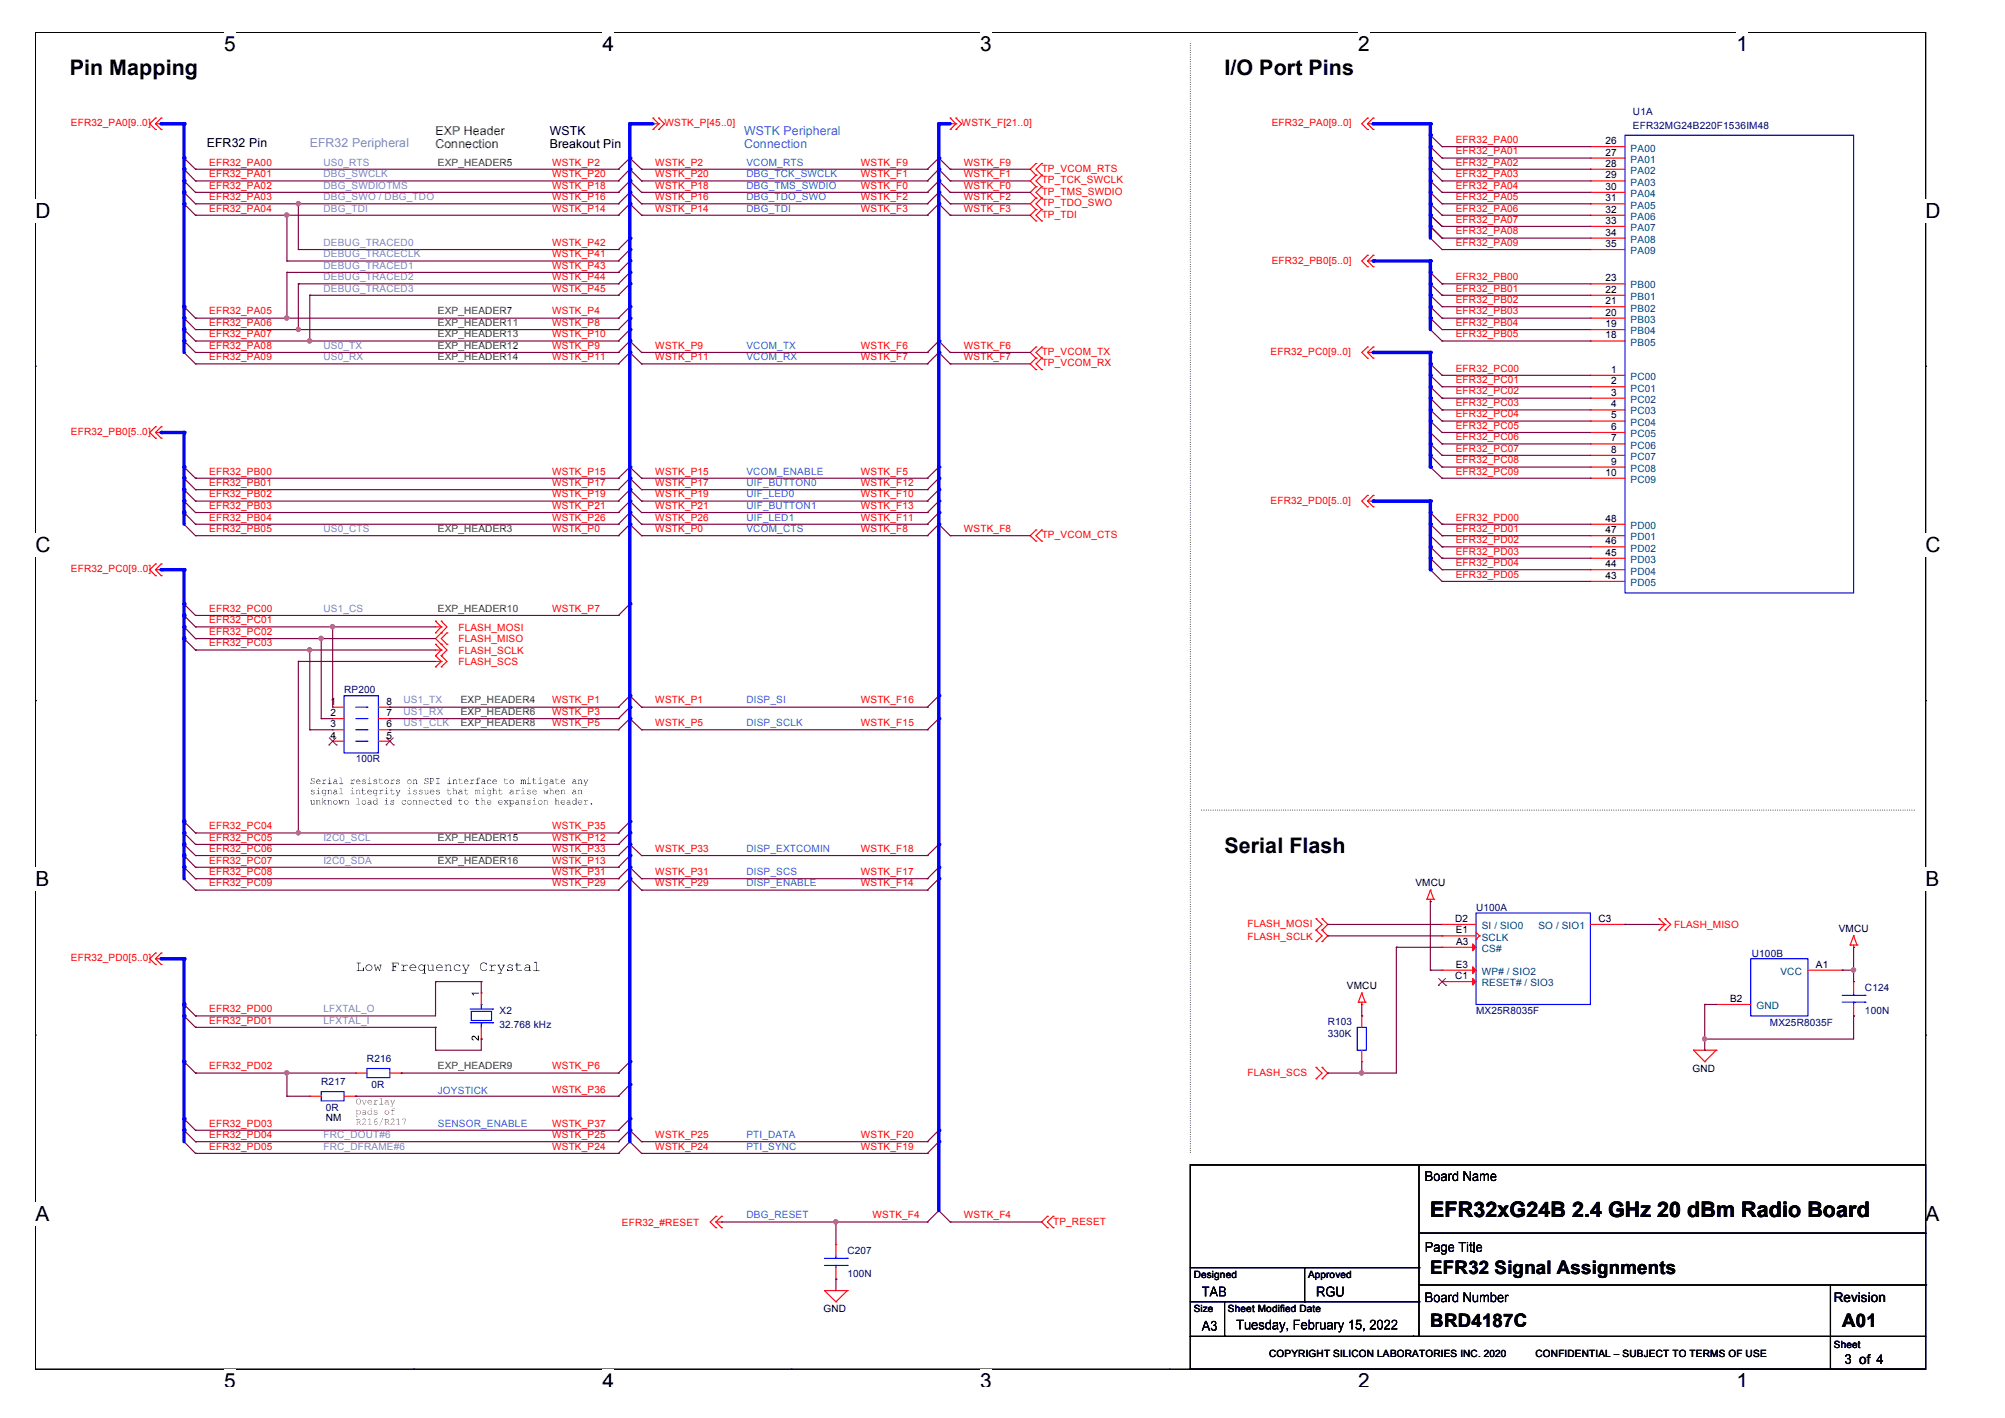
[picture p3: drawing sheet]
<svg xmlns="http://www.w3.org/2000/svg" width="297mm" height="210mm" viewBox="0 0 297 210" stroke-linecap="round" stroke-linejoin="round" font-family="sans-serif">
<defs><g id="words">
<g font-size="3.2">
<text x="10.3" y="11.1">Pin Mapping</text>
<text x="181.4" y="11.1">I/O Port Pins</text>
<text x="181.4" y="126.3">Serial Flash</text>
<text x="211.9" y="180.2">EFR32xG24B 2.4 GHz 20 dBm Radio Board</text>
</g>
<g font-size="3.1">
<text x="33.2" y="7.5">5</text>
<text x="89.2" y="7.5">4</text>
<text x="145.2" y="7.5">3</text>
<text x="201.2" y="7.5">2</text>
<text x="257.2" y="7.5">1</text>
<text x="5.3" y="32.3">D</text>
<text x="285.2" y="32.3">D</text>
<text x="5.3" y="81.7">C</text>
<text x="285.2" y="81.7">C</text>
<text x="5.3" y="131.3">B</text>
<text x="285.2" y="131.3">B</text>
<text x="5.3" y="180.8">A</text>
<text x="285.2" y="180.8">A</text>
<text x="33.2" y="205.6">5</text>
<text x="89.2" y="205.6">4</text>
<text x="145.2" y="205.6">3</text>
<text x="201.2" y="205.6">2</text>
<text x="257.2" y="205.6">1</text>
</g>
<g font-size="2.8">
<text x="211.9" y="188.7">EFR32 Signal Assignments</text>
<text x="211.9" y="196.5">BRD4187C</text>
<text x="272.9" y="196.5">A01</text>
</g>
<g font-size="2">
<text x="271.6" y="192.8">Revision</text>
<text x="275.4" y="202">of</text>
</g>
<g font-size="1.8">
<text x="30.6" y="21.7">EFR32 Pin</text>
<text x="81.4" y="20">WSTK</text>
<text x="81.4" y="21.9">Breakout Pin</text>
</g>
<text font-size="1.8" fill="#8080c0" x="45.9" y="21.7">EFR32 Peripheral</text>
<g font-size="1.8" fill="#008000">
<text x="64.5" y="20">EXP Header</text>
<text x="64.5" y="21.9">Connection</text>
</g>
<g font-size="1.8" fill="#0080ff">
<text x="110.2" y="20">WSTK Peripheral</text>
<text x="110.2" y="21.9">Connection</text>
</g>
<g font-size="1.5" fill="#000080">
<text x="241.9" y="17">U1A</text>
<text x="241.9" y="19.1">EFR32MG24B220F1536IM48</text>
<text x="51" y="102.7">RP200</text>
<text x="52.7" y="112.9">100R</text>
<text x="218.6" y="134.9">U100A</text>
<text x="259.5" y="141.7">U100B</text>
<text x="276.3" y="146.8">C124</text>
<text x="74" y="150.2">X2</text>
<text x="74" y="152.2">32.768 kHz</text>
<text x="196.7" y="151.8">R103</text>
<text x="196.7" y="153.5">330K</text>
<text x="218.6" y="150.2">MX25R8035F</text>
<text x="262.2" y="152">MX25R8035F</text>
<text x="276.3" y="150.2">100N</text>
<text x="47.6" y="160.7">R217</text>
<text x="54.4" y="157.3">R216</text>
<text x="55" y="161.2">0R</text>
<text x="48.3" y="164.5">0R</text>
<text x="125.5" y="185.7">C207</text>
<text x="125.5" y="189.1">100N</text>
</g>
<g font-size="1.5" fill="#f00">
<text x="10.5" y="18.7">EFR32_PA0[9..0]</text>
<text x="98.4" y="18.7">WSTK_P[45..0]</text>
<text x="142.4" y="18.7">WSTK_F[21..0]</text>
<text x="188.4" y="18.7">EFR32_PA0[9..0]</text>
<text x="215.6" y="22.9">EFR32_PA01</text>
<text x="215.6" y="21.2">EFR32_PA00</text>
<text x="31" y="24.5">EFR32_PA00</text>
<text x="31" y="27.9">EFR32_PA02</text>
<text x="31" y="29.6">EFR32_PA03</text>
<text x="31" y="26.2">EFR32_PA01</text>
<text x="81.8" y="24.5">WSTK_P2</text>
<text x="81.8" y="29.6">WSTK_P16</text>
<text x="81.8" y="27.9">WSTK_P18</text>
<text x="81.8" y="26.2">WSTK_P20</text>
<text x="97.1" y="27.9">WSTK_P18</text>
<text x="97.1" y="26.2">WSTK_P20</text>
<text x="97.1" y="29.6">WSTK_P16</text>
<text x="97.1" y="24.5">WSTK_P2</text>
<text x="127.5" y="27.9">WSTK_F0</text>
<text x="127.5" y="26.2">WSTK_F1</text>
<text x="127.5" y="29.6">WSTK_F2</text>
<text x="127.5" y="24.5">WSTK_F9</text>
<text x="142.8" y="24.5">WSTK_F9</text>
<text x="142.8" y="29.6">WSTK_F2</text>
<text x="142.8" y="26.2">WSTK_F1</text>
<text x="142.8" y="27.9">WSTK_F0</text>
<text x="154.3" y="27.1">TP_TCK_SWCLK</text>
<text x="154.3" y="28.9">TP_TMS_SWDIO</text>
<text x="154.3" y="25.4">TP_VCOM_RTS</text>
<text x="215.6" y="24.5">EFR32_PA02</text>
<text x="215.6" y="26.2">EFR32_PA03</text>
<text x="215.6" y="27.9">EFR32_PA04</text>
<text x="215.6" y="29.6">EFR32_PA05</text>
<text x="31" y="31.3">EFR32_PA04</text>
<text x="81.8" y="31.3">WSTK_P14</text>
<text x="97.1" y="31.3">WSTK_P14</text>
<text x="127.5" y="31.3">WSTK_F3</text>
<text x="142.8" y="31.3">WSTK_F3</text>
<text x="154.3" y="30.6">TP_TDO_SWO</text>
<text x="154.3" y="32.3">TP_TDI</text>
<text x="215.6" y="31.3">EFR32_PA06</text>
<text x="215.6" y="33">EFR32_PA07</text>
<text x="215.6" y="34.7">EFR32_PA08</text>
<text x="81.8" y="39.8">WSTK_P43</text>
<text x="81.8" y="41.5">WSTK_P44</text>
<text x="81.8" y="36.4">WSTK_P42</text>
<text x="81.8" y="38.1">WSTK_P41</text>
<text x="188.4" y="39">EFR32_PB0[5..0]</text>
<text x="215.6" y="41.5">EFR32_PB00</text>
<text x="215.6" y="36.4">EFR32_PA09</text>
<text x="31" y="46.6">EFR32_PA05</text>
<text x="81.8" y="46.6">WSTK_P4</text>
<text x="81.8" y="43.2">WSTK_P45</text>
<text x="215.6" y="46.6">EFR32_PB03</text>
<text x="215.6" y="43.2">EFR32_PB01</text>
<text x="215.6" y="44.9">EFR32_PB02</text>
<text x="31" y="50">EFR32_PA07</text>
<text x="31" y="48.3">EFR32_PA06</text>
<text x="31" y="53.3">EFR32_PA09</text>
<text x="31" y="51.7">EFR32_PA08</text>
<text x="81.8" y="48.3">WSTK_P8</text>
<text x="81.8" y="50">WSTK_P10</text>
<text x="81.8" y="53.3">WSTK_P11</text>
<text x="81.8" y="51.7">WSTK_P9</text>
<text x="97.1" y="51.7">WSTK_P9</text>
<text x="97.1" y="53.3">WSTK_P11</text>
<text x="127.5" y="51.7">WSTK_F6</text>
<text x="127.5" y="53.3">WSTK_F7</text>
<text x="142.8" y="51.7">WSTK_F6</text>
<text x="142.8" y="53.3">WSTK_F7</text>
<text x="154.3" y="52.5">TP_VCOM_TX</text>
<text x="188.2" y="52.5">EFR32_PC0[9..0]</text>
<text x="215.6" y="50">EFR32_PB05</text>
<text x="215.6" y="48.3">EFR32_PB04</text>
<text x="154.3" y="54.3">TP_VCOM_RX</text>
<text x="215.6" y="55">EFR32_PC00</text>
<text x="215.6" y="56.7">EFR32_PC01</text>
<text x="215.6" y="58.4">EFR32_PC02</text>
<text x="10.5" y="64.4">EFR32_PB0[5..0]</text>
<text x="215.6" y="65.2">EFR32_PC06</text>
<text x="215.6" y="63.5">EFR32_PC05</text>
<text x="215.6" y="60.2">EFR32_PC03</text>
<text x="215.6" y="61.8">EFR32_PC04</text>
<text x="31" y="72">EFR32_PB01</text>
<text x="31" y="70.3">EFR32_PB00</text>
<text x="81.8" y="72">WSTK_P17</text>
<text x="81.8" y="70.3">WSTK_P15</text>
<text x="97.1" y="72">WSTK_P17</text>
<text x="97.1" y="70.3">WSTK_P15</text>
<text x="127.5" y="72">WSTK_F12</text>
<text x="127.5" y="70.3">WSTK_F5</text>
<text x="215.6" y="68.6">EFR32_PC08</text>
<text x="215.6" y="70.3">EFR32_PC09</text>
<text x="215.6" y="66.9">EFR32_PC07</text>
<text x="31" y="77.1">EFR32_PB04</text>
<text x="31" y="75.4">EFR32_PB03</text>
<text x="31" y="73.7">EFR32_PB02</text>
<text x="81.8" y="77.1">WSTK_P26</text>
<text x="81.8" y="75.4">WSTK_P21</text>
<text x="81.8" y="73.7">WSTK_P19</text>
<text x="97.1" y="77.1">WSTK_P26</text>
<text x="97.1" y="73.7">WSTK_P19</text>
<text x="97.1" y="75.4">WSTK_P21</text>
<text x="127.5" y="77.1">WSTK_F11</text>
<text x="127.5" y="73.7">WSTK_F10</text>
<text x="127.5" y="75.4">WSTK_F13</text>
<text x="188.2" y="74.6">EFR32_PD0[5..0]</text>
<text x="215.6" y="77.1">EFR32_PD00</text>
<text x="31" y="78.8">EFR32_PB05</text>
<text x="81.8" y="78.8">WSTK_P0</text>
<text x="97.1" y="78.8">WSTK_P0</text>
<text x="127.5" y="78.8">WSTK_F8</text>
<text x="142.8" y="78.8">WSTK_F8</text>
<text x="154.3" y="79.7">TP_VCOM_CTS</text>
<text x="215.6" y="78.8">EFR32_PD01</text>
<text x="215.6" y="80.4">EFR32_PD02</text>
<text x="215.6" y="82.1">EFR32_PD03</text>
<text x="215.6" y="83.8">EFR32_PD04</text>
<text x="10.5" y="84.8">EFR32_PC0[9..0]</text>
<text x="215.6" y="85.6">EFR32_PD05</text>
<text x="31" y="92.3">EFR32_PC01</text>
<text x="31" y="94">EFR32_PC02</text>
<text x="31" y="95.7">EFR32_PC03</text>
<text x="31" y="90.6">EFR32_PC00</text>
<text x="67.9" y="93.4">FLASH_MOSI</text>
<text x="67.9" y="95.1">FLASH_MISO</text>
<text x="81.8" y="90.6">WSTK_P7</text>
<text x="67.9" y="98.5">FLASH_SCS</text>
<text x="67.9" y="96.8">FLASH_SCLK</text>
<text x="81.8" y="107.6">WSTK_P5</text>
<text x="81.8" y="105.9">WSTK_P3</text>
<text x="81.8" y="104.2">WSTK_P1</text>
<text x="97.1" y="107.6">WSTK_P5</text>
<text x="97.1" y="104.2">WSTK_P1</text>
<text x="127.5" y="107.6">WSTK_F15</text>
<text x="127.5" y="104.2">WSTK_F16</text>
<text x="31" y="122.8">EFR32_PC04</text>
<text x="31" y="124.5">EFR32_PC05</text>
<text x="81.8" y="122.8">WSTK_P35</text>
<text x="81.8" y="124.5">WSTK_P12</text>
<text x="31" y="131.3">EFR32_PC09</text>
<text x="31" y="129.6">EFR32_PC08</text>
<text x="31" y="126.2">EFR32_PC06</text>
<text x="31" y="127.9">EFR32_PC07</text>
<text x="81.8" y="131.3">WSTK_P29</text>
<text x="81.8" y="129.6">WSTK_P31</text>
<text x="81.8" y="126.2">WSTK_P33</text>
<text x="81.8" y="127.9">WSTK_P13</text>
<text x="97.1" y="131.3">WSTK_P29</text>
<text x="97.1" y="129.6">WSTK_P31</text>
<text x="97.1" y="126.2">WSTK_P33</text>
<text x="127.5" y="131.3">WSTK_F14</text>
<text x="127.5" y="129.6">WSTK_F17</text>
<text x="127.5" y="126.2">WSTK_F18</text>
<text x="184.8" y="137.2">FLASH_MOSI</text>
<text x="248" y="137.5">FLASH_MISO</text>
<text x="10.5" y="142.4">EFR32_PD0[5..0]</text>
<text x="184.8" y="139.1">FLASH_SCLK</text>
<text x="31" y="149.9">EFR32_PD00</text>
<text x="31" y="151.6">EFR32_PD01</text>
<text x="31" y="158.4">EFR32_PD02</text>
<text x="81.8" y="158.4">WSTK_P6</text>
<text x="81.8" y="161.8">WSTK_P36</text>
<text x="184.8" y="159.3">FLASH_SCS</text>
<text x="31" y="166.8">EFR32_PD03</text>
<text x="81.8" y="166.8">WSTK_P37</text>
<text x="31" y="168.5">EFR32_PD04</text>
<text x="31" y="170.3">EFR32_PD05</text>
<text x="81.8" y="168.5">WSTK_P25</text>
<text x="81.8" y="170.3">WSTK_P24</text>
<text x="97.1" y="170.3">WSTK_P24</text>
<text x="97.1" y="168.5">WSTK_P25</text>
<text x="127.5" y="170.3">WSTK_F19</text>
<text x="127.5" y="168.5">WSTK_F20</text>
<text x="92.1" y="181.5">EFR32_#RESET</text>
<text x="129.2" y="180.4">WSTK_F4</text>
<text x="142.8" y="180.4">WSTK_F4</text>
<text x="156" y="181.4">TP_RESET</text>
</g>
<g font-size="1.5">
<text x="237.8" y="21.3">26</text>
<text x="237.8" y="23">27</text>
<text x="237.8" y="28.1">30</text>
<text x="237.8" y="29.8">31</text>
<text x="237.8" y="24.7">28</text>
<text x="237.8" y="26.4">29</text>
<text x="237.8" y="31.5">32</text>
<text x="237.8" y="34.9">34</text>
<text x="237.8" y="33.2">33</text>
<text x="237.8" y="36.6">35</text>
<text x="237.8" y="41.7">23</text>
<text x="237.8" y="43.3">22</text>
<text x="237.8" y="45">21</text>
<text x="237.8" y="46.7">20</text>
<text x="237.8" y="48.4">19</text>
<text x="237.8" y="50.1">18</text>
<text x="238.7" y="55.2">1</text>
<text x="238.7" y="56.9">2</text>
<text x="238.7" y="58.6">3</text>
<text x="238.7" y="60.3">4</text>
<text x="238.7" y="65.4">7</text>
<text x="238.7" y="63.7">6</text>
<text x="238.7" y="62">5</text>
<text x="237.8" y="70.5">10</text>
<text x="238.7" y="68.8">9</text>
<text x="238.7" y="67.1">8</text>
<text x="237.8" y="77.3">48</text>
<text x="237.8" y="79">47</text>
<text x="237.8" y="80.6">46</text>
<text x="237.8" y="82.3">45</text>
<text x="237.8" y="84">44</text>
<text x="237.8" y="85.7">43</text>
<text x="48.9" y="104.4">1</text>
<text x="48.9" y="106">2</text>
<text x="48.9" y="107.7">3</text>
<text x="57.2" y="107.7">6</text>
<text x="57.2" y="106">7</text>
<text x="57.2" y="104.4">8</text>
<text x="48.9" y="109.4">4</text>
<text x="57.2" y="109.4">5</text>
<text x="209.7" y="131.2">VMCU</text>
<text x="215.6" y="136.5">D2</text>
<text x="236.8" y="136.5">C3</text>
<text x="272.4" y="138">VMCU</text>
<text x="215.6" y="138.2">E1</text>
<text x="215.6" y="143.3">E3</text>
<text x="215.7" y="139.9">A3</text>
<text x="269" y="143.3">A1</text>
<text x="199.5" y="146.4">VMCU</text>
<text x="215.6" y="145">C1</text>
<text x="256.3" y="148.4">B2</text>
<text x="250.7" y="158.8">GND</text>
<text x="48.3" y="166.1">NM</text>
<text x="176.8" y="189.3">Designed</text>
<text x="193.8" y="189.3">Approved</text>
<text x="122" y="194.4">GND</text>
<text x="176.8" y="194.4">Size</text>
<text x="181.9" y="194.4">Sheet Modified Date</text>
<text x="188" y="201">COPYRIGHT SILICON LABORATORIES IIINC. 2020</text>
<text x="188" y="201">COPYRIGHT SILICON LABORATORIES NC. 2020</text>
<text x="227.5" y="201">CONFIDENTIAL – SUBJECT TO TERMS OF USE</text>
<text x="271.6" y="199.6">Sheet</text>
</g>
<g font-size="1.5" fill="#004080">
<text x="241.5" y="22.4">PA00</text>
<text x="241.5" y="29.2">PA04</text>
<text x="241.5" y="25.8">PA02</text>
<text x="241.5" y="27.5">PA03</text>
<text x="241.5" y="24.1">PA01</text>
<text x="241.5" y="30.9">PA05</text>
<text x="241.5" y="32.6">PA06</text>
<text x="241.5" y="36">PA08</text>
<text x="241.5" y="34.2">PA07</text>
<text x="241.5" y="37.7">PA09</text>
<text x="241.5" y="44.5">PB01</text>
<text x="241.5" y="46.1">PB02</text>
<text x="241.5" y="47.8">PB03</text>
<text x="241.5" y="42.7">PB00</text>
<text x="241.5" y="49.5">PB04</text>
<text x="241.5" y="51.2">PB05</text>
<text x="241.5" y="56.3">PC00</text>
<text x="241.5" y="58">PC01</text>
<text x="241.5" y="59.7">PC02</text>
<text x="241.5" y="61.4">PC03</text>
<text x="241.5" y="64.8">PC05</text>
<text x="241.5" y="63.1">PC04</text>
<text x="241.5" y="71.5">PC09</text>
<text x="241.5" y="66.5">PC06</text>
<text x="241.5" y="69.9">PC08</text>
<text x="241.5" y="68.2">PC07</text>
<text x="241.5" y="78.4">PD00</text>
<text x="241.5" y="80">PD01</text>
<text x="241.5" y="81.7">PD02</text>
<text x="241.5" y="83.4">PD03</text>
<text x="241.5" y="85.1">PD04</text>
<text x="241.5" y="86.8">PD05</text>
<text x="219.5" y="137.6">SI / SIO0</text>
<text x="227.9" y="137.6">SO / SIO1</text>
<text x="219.5" y="139.3">SCLK</text>
<text x="219.5" y="141">CS#</text>
<text x="219.5" y="146.1">RESET# / SIO3</text>
<text x="219.5" y="144.4">WP# / SIO2</text>
<text x="260.2" y="149.5">GND</text>
<text x="263.7" y="144.4">VCC</text>
</g>
<g font-size="1.5" fill="#8080c0">
<text x="47.9" y="24.5">US0_RTS</text>
<text x="47.9" y="29.6">DBG_SWO / DBG_TDO</text>
<text x="47.9" y="27.9">DBG_SWDIOTMS</text>
<text x="47.9" y="26.2">DBG_SWCLK</text>
<text x="47.9" y="31.3">DBG_TDI</text>
<text x="47.9" y="39.8">DEBUG_TRACED1</text>
<text x="47.9" y="41.5">DEBUG_TRACED2</text>
<text x="47.9" y="36.4">DEBUG_TRACED0</text>
<text x="47.9" y="38.1">DEBUG_TRACECLK</text>
<text x="47.9" y="43.2">DEBUG_TRACED3</text>
<text x="47.9" y="53.3">US0_RX</text>
<text x="47.9" y="51.7">US0_TX</text>
<text x="47.9" y="78.8">US0_CTS</text>
<text x="47.9" y="90.6">US1_CS</text>
<text x="59.8" y="107.6">US1_CLK</text>
<text x="59.8" y="105.9">US1_RX</text>
<text x="59.8" y="104.2">US1_TX</text>
<text x="47.9" y="124.5">I2C0_SCL</text>
<text x="47.9" y="127.9">I2C0_SDA</text>
<text x="47.9" y="149.9">LFXTAL_O</text>
<text x="47.9" y="151.6">LFXTAL_I</text>
<text x="47.9" y="168.5">FRC_DOUT#6</text>
<text x="47.9" y="170.3">FRC_DFRAME#6</text>
</g>
<g font-size="1.5" fill="#008000">
<text x="64.9" y="24.5">EXP_HEADER5</text>
<text x="64.9" y="46.6">EXP_HEADER7</text>
<text x="64.9" y="48.3">EXP_HEADER11</text>
<text x="64.9" y="50">EXP_HEADER13</text>
<text x="64.9" y="53.3">EXP_HEADER14</text>
<text x="64.9" y="51.7">EXP_HEADER12</text>
<text x="64.9" y="78.8">EXP_HEADER3</text>
<text x="64.9" y="90.6">EXP_HEADER10</text>
<text x="68.2" y="107.6">EXP_HEADER8</text>
<text x="68.2" y="105.9">EXP_HEADER6</text>
<text x="68.2" y="104.2">EXP_HEADER4</text>
<text x="64.9" y="124.5">EXP_HEADER15</text>
<text x="64.9" y="127.9">EXP_HEADER16</text>
<text x="64.9" y="158.4">EXP_HEADER9</text>
</g>
<g font-size="1.5" fill="#0080ff">
<text x="110.6" y="27.9">DBG_TMS_SWDIO</text>
<text x="110.6" y="26.2">DBG_TCK_SWCLK</text>
<text x="110.6" y="29.6">DBG_TDO_SWO</text>
<text x="110.6" y="24.5">VCOM_RTS</text>
<text x="110.6" y="31.3">DBG_TDI</text>
<text x="110.6" y="51.7">VCOM_TX</text>
<text x="110.6" y="53.3">VCOM_RX</text>
<text x="110.6" y="72">UIF_BUTTON0</text>
<text x="110.6" y="70.3">VCOM_ENABLE</text>
<text x="110.6" y="77.1">UIF_LED1</text>
<text x="110.6" y="73.7">UIF_LED0</text>
<text x="110.6" y="75.4">UIF_BUTTON1</text>
<text x="110.6" y="78.8">VCOM_CTS</text>
<text x="110.6" y="107.6">DISP_SCLK</text>
<text x="110.6" y="104.2">DISP_SI</text>
<text x="110.6" y="131.3">DISP_ENABLE</text>
<text x="110.6" y="129.6">DISP_SCS</text>
<text x="110.6" y="126.2">DISP_EXTCOMIN</text>
<text x="64.9" y="166.8">SENSOR_ENABLE</text>
<text x="64.9" y="162">JOYSTICK</text>
<text x="110.6" y="170.3">PTI_SYNC</text>
<text x="110.6" y="168.5">PTI_DATA</text>
<text x="110.6" y="180.4">DBG_RESET</text>
</g>
</g></defs>
<path d="M5.2 4.8h280v198h-280z" fill="none" stroke="#000" stroke-width=".17"/>
<g fill="#fff">
<path d="M33.2 4.7h1.8v3.5h-1.8z"/>
<path d="M33.2 202.8h1.8v2.5h-1.8z"/>
</g>
<path d="M61.3 4.8h.1M61.3 202.8h.1" fill="none" stroke="#000" stroke-width=".17"/>
<g fill="#fff">
<path d="M89.2 4.7h1.7v3.5h-1.7z"/>
<path d="M89.2 202.8h1.7v2.5h-1.7z"/>
</g>
<path d="M117.2 4.8h.1M117.2 202.8h.1" fill="none" stroke="#000" stroke-width=".17"/>
<g fill="#fff">
<path d="M145.2 4.7h1.7v3.5h-1.7z"/>
<path d="M145.2 202.8h1.7v2.5h-1.7z"/>
</g>
<path d="M173.2 4.8h.1M173.2 202.8h.1" fill="none" stroke="#000" stroke-width=".17"/>
<g fill="#fff">
<path d="M201.2 4.7h1.7v3.5h-1.7z"/>
<path d="M201.3 202.8h1.6v2.5h-1.6z"/>
</g>
<path d="M229.2 4.8h.1M229.2 202.8h.1" fill="none" stroke="#000" stroke-width=".17"/>
<g fill="#fff">
<path d="M257.2 4.7h1.8v3.5h-1.8z"/>
<path d="M257.2 202.8h1.8v2.5h-1.8z"/>
<path d="M5.2 29.5h2.3v3.5h-2.3z"/>
<path d="M285.2 29.5h2.3v3.5h-2.3z"/>
<path d="M5.2 79h2.3v3.4h-2.3z"/>
<path d="M285.2 79h2.3v3.4h-2.3z"/>
</g>
<path d="M5.2 54.2h.1M285.2 54.2h.1" fill="none" stroke="#000" stroke-width=".17"/>
<g fill="#fff">
<path d="M5.2 128.5h2.1v3.5h-2.1z"/>
<path d="M285.2 128.5h2.1v3.5h-2.1z"/>
</g>
<path d="M5.2 103.8h.1M285.2 103.8h.1" fill="none" stroke="#000" stroke-width=".17"/>
<path d="M5.2 103.8h.1M285.2 103.8h.1" fill="none" stroke="#000" stroke-width=".15"/>
<g fill="#fff">
<path d="M5.2 178h2.1v3.5h-2.1z"/>
<path d="M285.2 178h2.1v3.5h-2.1z"/>
</g>
<path d="M5.2 153.3h.1M285.2 153.3h.1" fill="none" stroke="#000" stroke-width=".17"/>
<g fill="#000">
<path d="M283.5 119.9l.1 .1-.1 .1v-.1zM176.3 170.6h.1l-.1 .1-.1-.1z"/>
<path d="M176.2 6.4l.1 .1 .1-.1-.1-.1zM176.2 6.8l.1 .1 .1-.1-.1-.1zM176.2 7.1l.1 .1 .1-.1-.1-.1zM176.2 7.5h.1h.1l-.1-.1zM176.2 7.8l.1 .1 .1-.1-.1-.1zM176.2 8.1l.1 .1 .1-.1-.1-.1zM176.2 8.5l.1 .1 .1-.1-.1-.1z"/>
<path d="M176.3 8.7l-.1 .1 .1 .1 .1-.1zM176.2 9.1l.1 .1 .1-.1h-.1zM176.2 9.5l.1 .1 .1-.1-.1-.1zM176.3 9.7l-.1 .1 .1 .1 .1-.1zM176.2 10.2h.1h.1l-.1-.1zM176.2 10.5l.1 .1 .1-.1-.1-.1zM176.2 10.8l.1 .1 .1-.1h-.1z"/>
<path d="M176.2 11.2l.1 .1 .1-.1-.1-.1zM176.2 11.5l.1 .1 .1-.1-.1-.1zM176.2 11.9h.1h.1l-.1-.1zM176.2 12.2l.1 .1 .1-.1-.1-.1zM176.2 12.5l.1 .1 .1-.1-.1-.1zM176.2 12.9l.1 .1 .1-.1-.1-.1zM176.2 13.2l.1 .1 .1-.1-.1-.1z"/>
<path d="M176.3 13.5h-.1l.1 .1 .1-.1zM176.2 13.9l.1 .1 .1-.1-.1-.1zM176.2 14.2l.1 .1 .1-.1-.1-.1zM176.3 14.5l-.1 .1h.1h.1zM176.2 14.9l.1 .1 .1-.1-.1-.1zM176.2 15.2l.1 .1 .1-.1h-.1zM176.2 15.5l.1 .1 .1-.1h-.1z"/>
<path d="M176.2 15.9l.1 .1 .1-.1-.1-.1zM176.3 16.1l-.1 .1 .1 .1 .1-.1zM176.2 16.6h.1h.1l-.1-.1zM176.2 16.9l.1 .1 .1-.1-.1-.1zM176.3 17.1l-.1 .1 .1 .1 .1-.1zM176.2 17.6l.1 .1 .1-.1-.1-.1zM176.2 17.9l.1 .1 .1-.1-.1-.1z"/>
<path d="M176.2 18.2l.1 .1 .1-.1h-.1zM176.2 18.6l.1 .1 .1-.1-.1-.1zM176.2 18.9l.1 .1 .1-.1-.1-.1zM176.2 19.3h.1h.1l-.1-.1zM176.2 19.6l.1 .1 .1-.1-.1-.1zM176.2 19.9l.1 .1 .1-.1h-.1zM176.2 20.3l.1 .1 .1-.1-.1-.1z"/>
<path d="M176.2 20.6l.1 .1 .1-.1-.1-.1zM176.3 20.9l-.1 .1h.1h.1zM176.2 21.3l.1 .1 .1-.1-.1-.1zM176.2 21.6l.1 .1 .1-.1-.1-.1zM176.3 21.9l-.1 .1 .1 .1 .1-.1zM176.2 22.3l.1 .1 .1-.1-.1-.1zM176.2 22.6l.1 .1 .1-.1h-.1z"/>
<path d="M176.2 23l.1 .1 .1-.1-.1-.1zM176.2 23.3l.1 .1 .1-.1-.1-.1zM176.2 23.7h.1h.1l-.1-.1zM176.2 24l.1 .1 .1-.1-.1-.1zM176.2 24.3l.1 .1 .1-.1h-.1zM176.3 24.6l-.1 .1 .1 .1 .1-.1zM176.2 25l.1 .1 .1-.1-.1-.1zM176.2 25.4h.1h.1l-.1-.1zM176.3 25.6l-.1 .1 .1 .1 .1-.1zM176.2 26l.1 .1 .1-.1zM176.2 26.3l.1 .1 .1-.1-.1-.1z"/>
<path d="M176.2 26.7l.1 .1 .1-.1-.1-.1zM176.2 27l.1 .1 .1-.1-.1-.1zM176.2 27.3l.1 .1 .1-.1h-.1zM176.2 27.7l.1 .1 .1-.1-.1-.1zM176.2 28l.1 .1 .1-.1-.1-.1zM176.3 28.3l-.1 .1h.1h.1zM176.2 28.7l.1 .1 .1-.1-.1-.1z"/>
<path d="M176.2 29l.1 .1 .1-.1h-.1zM176.3 29.3l-.1 .1 .1 .1 .1-.1zM176.2 29.7l.1 .1 .1-.1-.1-.1zM176.3 30l-.1 .1h.1h.1zM176.2 30.4l.1 .1 .1-.1-.1-.1zM176.2 30.7l.1 .1 .1-.1-.1-.1zM176.2 31.1l.1 .1 .1-.1-.1-.1z"/>
<path d="M176.3 31.3l-.1 .1 .1 .1 .1-.1zM176.2 31.7l.1 .1 .1-.1h-.1zM176.2 32.1l.1 .1 .1-.1-.1-.1zM176.3 32.3l-.1 .1 .1 .1 .1-.1zM176.2 32.8l.1 .1 .1-.1-.1-.1zM176.2 33.1l.1 .1 .1-.1-.1-.1zM176.2 33.4l.1 .1 .1-.1h-.1z"/>
<path d="M176.3 33.7l-.1 .1 .1 .1 .1-.1zM176.2 34.1l.1 .1 .1-.1-.1-.1zM176.2 34.5h.1h.1l-.1-.1zM176.3 34.7l-.1 .1 .1 .1 .1-.1zM176.2 35.1l.1 .1 .1-.1h-.1zM176.2 35.5l.1 .1 .1-.1-.1-.1zM176.2 35.8l.1 .1 .1-.1-.1-.1z"/>
<path d="M176.3 36.1l-.1 .1h.1h.1zM176.2 36.5h.2l-.1-.1zM176.2 36.8l.1 .1 .1-.1-.1-.1zM176.2 37.1l.1 .1 .1-.1-.1-.1zM176.3 37.4l-.1 .1h.1h.1zM176.2 37.8l.1 .1 .1-.1-.1-.1zM176.2 38.1l.1 .1 .1-.1h-.1z"/>
<path d="M176.2 38.5l.1 .1 .1-.1-.1-.1zM176.3 38.7l-.1 .1 .1 .1 .1-.1zM176.2 39.2h.1h.1l-.1-.1zM176.2 39.5l.1 .1 .1-.1-.1-.1zM176.3 39.8h-.1l.1 .1 .1-.1zM176.2 40.2l.1 .1 .1-.1-.1-.1zM176.2 40.5l.1 .1 .1-.1-.1-.1z"/>
<path d="M176.2 40.9h.1h.1l-.1-.1zM176.3 41.1l-.1 .1 .1 .1 .1-.1zM176.2 41.5l.1 .1 .1-.1-.1-.1zM176.2 41.9l.1 .1 .1-.1-.1-.1zM176.3 42.1l-.1 .1 .1 .1 .1-.1zM176.2 42.5l.1 .1 .1-.1h-.1zM176.2 42.9l.1 .1 .1-.1-.1-.1z"/>
<path d="M176.2 43.2l.1 .1 .1-.1-.1-.1zM176.3 43.5l-.1 .1h.1h.1zM176.2 43.9l.1 .1 .1-.1-.1-.1zM176.2 44.2l.1 .1 .1-.1h-.1zM176.3 44.5l-.1 .1 .1 .1 .1-.1zM176.3 44.8l-.1 .1 .1 .1 .1-.1zM176.2 45.3h.1h.1l-.1-.1zM176.2 45.6l.1 .1 .1-.1-.1-.1zM176.3 45.8l-.1 .1 .1 .1 .1-.1zM176.2 46.3l.1 .1 .1-.1-.1-.1zM176.2 46.6l.1 .1 .1-.1-.1-.1z"/>
<path d="M176.2 46.9h.2h-.1zM176.3 47.2h-.1l.1 .1 .1-.1zM176.2 47.6l.1 .1 .1-.1-.1-.1zM176.2 47.9l.1 .1 .1-.1-.1-.1zM176.2 48.3h.1h.1l-.1-.1zM176.3 48.5l-.1 .1 .1 .1 .1-.1zM176.2 48.9l.1 .1 .1-.1h-.1z"/>
<path d="M176.2 49.3l.1 .1 .1-.1-.1-.1zM176.3 49.5l-.1 .1 .1 .1 .1-.1zM176.2 50h.1h.1l-.1-.1zM176.2 50.3l.1 .1 .1-.1-.1-.1zM176.2 50.6l.1 .1 .1-.1-.1-.1zM176.3 50.9l-.1 .1 .1 .1 .1-.1zM176.2 51.3l.1 .1 .1-.1-.1-.1z"/>
<path d="M176.2 51.6l.1 .1 .1-.1h-.1zM176.3 51.9l-.1 .1 .1 .1 .1-.1zM176.3 52.2l-.1 .1 .1 .1 .1-.1zM176.2 52.7h.1h.1l-.1-.1zM176.2 53l.1 .1 .1-.1-.1-.1zM176.3 53.3h-.1l.1 .1 .1-.1zM176.2 53.7l.1 .1 .1-.1-.1-.1z"/>
<path d="M176.2 54l.1 .1 .1-.1-.1-.1zM176.2 54.4h.1h.1l-.1-.1zM176.3 54.6l-.1 .1 .1 .1 .1-.1zM176.2 55l.1 .1 .1-.1-.1-.1zM176.2 55.4l.1 .1 .1-.1-.1-.1zM176.3 55.6l-.1 .1 .1 .1 .1-.1zM176.2 56l.1 .1 .1-.1h-.1z"/>
<path d="M176.2 56.4l.1 .1 .1-.1-.1-.1zM176.2 56.7l.1 .1 .1-.1-.1-.1zM176.3 57l-.1 .1h.1h.1zM176.2 57.4l.1 .1 .1-.1-.1-.1zM176.2 57.7l.1 .1 .1-.1-.1-.1zM176.2 58l.1 .1 .1-.1h-.1zM176.3 58.3l-.1 .1 .1 .1 .1-.1z"/>
<path d="M176.2 58.7l.1 .1 .1-.1-.1-.1zM176.2 59.1h.1h.1l-.1-.1zM176.3 59.3l-.1 .1 .1 .1 .1-.1zM176.3 59.6l-.1 .1 .1 .1 .1-.1zM176.2 60.1l.1 .1 .1-.1-.1-.1zM176.2 60.4l.1 .1 .1-.1-.1-.1zM176.3 60.7h-.1l.1 .1 .1-.1z"/>
<path d="M176.2 61.1l.1 .1 .1-.1-.1-.1zM176.2 61.4l.1 .1 .1-.1-.1-.1zM176.2 61.8h.1h.1l-.1-.1zM176.3 62l-.1 .1 .1 .1 .1-.1zM176.2 62.4l.1 .1 .1-.1h-.1zM176.2 62.8l.1 .1 .1-.1-.1-.1zM176.3 63l-.1 .1 .1 .1 .1-.1z"/>
<path d="M176.2 63.5h.1h.1l-.1-.1zM176.2 63.8l.1 .1 .1-.1-.1-.1zM176.2 64.1l.1 .1 .1-.1h-.1zM176.3 64.4l-.1 .1 .1 .1 .1-.1zM176.2 64.8l.1 .1 .1-.1-.1-.1zM176.2 65.2h.1h.1l-.1-.1zM176.3 65.4l-.1 .1 .1 .1 .1-.1zM176.2 65.8l.1 .1 .1-.1-.1-.1zM176.2 66.2l.1 .1 .1-.1-.1-.1zM176.2 66.5l.1 .1 .1-.1-.1-.1zM176.3 66.8h-.1l.1 .1 .1-.1z"/>
<path d="M176.2 67.2l.1 .1 .1-.1-.1-.1zM176.2 67.5l.1 .1 .1-.1-.1-.1zM176.3 67.8l-.1 .1h.1h.1zM176.3 68.1l-.1 .1h.1h.1zM176.2 68.5l.1 .1 .1-.1-.1-.1zM176.2 68.8l.1 .1 .1-.1-.1-.1zM176.2 69.2l.1 .1 .1-.1-.1-.1z"/>
<path d="M176.3 69.4l-.1 .1 .1 .1 .1-.1zM176.2 69.8l.1 .1 .1-.1h-.1zM176.2 70.2l.1 .1 .1-.1-.1-.1zM176.3 70.4l-.1 .1 .1 .1 .1-.1zM176.2 70.9l.1 .1 .1-.1-.1-.1zM176.2 71.2l.1 .1 .1-.1-.1-.1zM176.2 71.5l.1 .1 .1-.1h-.1z"/>
<path d="M176.3 71.8l-.1 .1 .1 .1 .1-.1zM176.2 72.2l.1 .1 .1-.1-.1-.1zM176.2 72.6h.1h.1l-.1-.1zM176.3 72.8l-.1 .1 .1 .1 .1-.1zM176.2 73.2l.1 .1 .1-.1h-.1zM176.2 73.6l.1 .1 .1-.1-.1-.1zM176.2 73.9l.1 .1 .1-.1-.1-.1z"/>
<path d="M176.3 74.2l-.1 .1h.1h.1zM176.2 74.6l.1 .1 .1-.1-.1-.1zM176.2 74.9l.1 .1 .1-.1-.1-.1zM176.3 75.2l-.1 .1 .1 .1 .1-.1zM176.3 75.5l-.1 .1 .1 .1 .1-.1zM176.2 75.9l.1 .1 .1-.1h-.1zM176.2 76.3l.1 .1 .1-.1-.1-.1z"/>
<path d="M176.3 76.5l-.1 .1 .1 .1 .1-.1zM176.2 77h.1h.1l-.1-.1zM176.2 77.3l.1 .1 .1-.1-.1-.1zM176.2 77.6l.1 .1 .1-.1h-.1zM176.3 77.9l-.1 .1 .1 .1 .1-.1zM176.2 78.3l.1 .1 .1-.1-.1-.1zM176.2 78.6l.1 .1 .1-.1z"/>
<path d="M176.2 79h.1h.1l-.1-.1zM176.3 79.2l-.1 .1 .1 .1 .1-.1zM176.2 79.6l.1 .1 .1-.1-.1-.1zM176.2 80l.1 .1 .1-.1-.1-.1zM176.3 80.2l-.1 .1 .1 .1 .1-.1zM176.2 80.6l.1 .1 .1-.1h-.1zM176.2 81l.1 .1 .1-.1-.1-.1z"/>
<path d="M176.2 81.3l.1 .1 .1-.1-.1-.1zM176.3 81.6l-.1 .1h.1h.1zM176.2 82l.1 .1 .1-.1-.1-.1zM176.2 82.3l.1 .1 .1-.1h-.1zM176.3 82.6l-.1 .1 .1 .1 .1-.1zM176.3 82.9l-.1 .1 .1 .1 .1-.1zM176.2 83.4h.1h.1l-.1-.1z"/>
<path d="M176.2 83.7l.1 .1 .1-.1-.1-.1zM176.3 83.9l-.1 .1 .1 .1 .1-.1zM176.2 84.4l.1 .1 .1-.1-.1-.1zM176.2 84.7l.1 .1 .1-.1-.1-.1zM176.2 85l.1 .1 .1-.1h-.1zM176.3 85.3l-.1 .1 .1 .1 .1-.1zM176.2 85.7l.1 .1 .1-.1-.1-.1zM176.2 86.1h.1h.1l-.1-.1zM176.3 86.3l-.1 .1 .1 .1 .1-.1zM176.2 86.7l.1 .1 .1-.1h-.1zM176.2 87.1l.1 .1 .1-.1-.1-.1z"/>
<path d="M176.2 87.4l.1 .1 .1-.1-.1-.1zM176.3 87.7l-.1 .1h.1h.1zM176.2 88.1l.1 .1 .1-.1-.1-.1zM176.2 88.4l.1 .1 .1-.1-.1-.1zM176.3 88.7l-.1 .1 .1 .1 .1-.1zM176.2 89.1h.2zM176.2 89.4l.1 .1 .1-.1-.1-.1z"/>
<path d="M176.2 89.7l.1 .1 .1-.1h-.1zM176.3 90l-.1 .1 .1 .1 .1-.1zM176.3 90.3l-.1 .1 .1 .1 .1-.1zM176.2 90.8h.1h.1l-.1-.1zM176.2 91.1l.1 .1 .1-.1-.1-.1zM176.3 91.4h-.1l.1 .1 .1-.1zM176.2 91.8l.1 .1 .1-.1-.1-.1z"/>
<path d="M176.2 92.1l.1 .1 .1-.1-.1-.1zM176.2 92.5h.1h.1l-.1-.1zM176.3 92.7l-.1 .1 .1 .1 .1-.1zM176.2 93.1l.1 .1 .1-.1-.1-.1zM176.2 93.5l.1 .1 .1-.1-.1-.1zM176.3 93.7l-.1 .1 .1 .1 .1-.1zM176.2 94.1l.1 .1 .1-.1h-.1z"/>
<path d="M176.2 94.5l.1 .1 .1-.1-.1-.1zM176.2 94.8l.1 .1 .1-.1-.1-.1zM176.3 95.1l-.1 .1h.1h.1zM176.2 95.5l.1 .1 .1-.1-.1-.1zM176.2 95.8l.1 .1 .1-.1h-.1zM176.3 96.1l-.1 .1 .1 .1 .1-.1zM176.2 96.5l.1 .1 .1-.1-.1-.1z"/>
<path d="M176.2 96.9h.1h.1l-.1-.1zM176.2 97.2l.1 .1 .1-.1-.1-.1zM176.3 97.5h-.1l.1 .1 .1-.1zM176.2 97.9l.1 .1 .1-.1-.1-.1zM176.2 98.2l.1 .1 .1-.1-.1-.1zM176.3 98.5l-.1 .1h.1h.1zM176.3 98.8l-.1 .1 .1 .1 .1-.1z"/>
<path d="M176.2 99.2l.1 .1 .1-.1-.1-.1zM176.2 99.6h.2l-.1-.1zM176.2 99.9h.1h.1l-.1-.1zM176.3 100.1l-.1 .1 .1 .1 .1-.1zM176.2 100.5l.1 .1 .1-.1h-.1zM176.2 100.9l.1 .1 .1-.1-.1-.1zM176.3 101.1l-.1 .1 .1 .1 .1-.1z"/>
<path d="M176.2 101.6h.1h.1l-.1-.1zM176.2 101.9l.1 .1 .1-.1-.1-.1zM176.2 102.2l.1 .1 .1-.1h-.1zM176.3 102.5l-.1 .1 .1 .1 .1-.1zM176.2 102.9l.1 .1 .1-.1-.1-.1zM176.2 103.3h.1h.1l-.1-.1zM176.3 103.5l-.1 .1 .1 .1 .1-.1z"/>
<path d="M176.2 103.9l.1 .1 .1-.1-.1-.1zM176.2 104.3l.1 .1 .1-.1-.1-.1zM176.2 104.6l.1 .1 .1-.1-.1-.1zM176.3 104.9h-.1l.1 .1 .1-.1zM176.2 105.3l.1 .1 .1-.1-.1-.1zM176.2 105.6l.1 .1 .1-.1-.1-.1zM176.3 105.9l-.1 .1h.1h.1zM176.3 106.2l-.1 .1 .1 .1 .1-.1zM176.2 106.6l.1 .1 .1-.1h-.1zM176.2 107l.1 .1 .1-.1-.1-.1zM176.3 107.2l-.1 .1 .1 .1 .1-.1z"/>
<path d="M176.2 107.7h.1h.1l-.1-.1zM176.2 108l.1 .1 .1-.1-.1-.1zM176.2 108.3l.1 .1 .1-.1-.1-.1zM176.3 108.6l-.1 .1 .1 .1 .1-.1zM176.2 109l.1 .1 .1-.1-.1-.1zM176.2 109.3l.1 .1 .1-.1h-.1zM176.3 109.6l-.1 .1 .1 .1 .1-.1z"/>
<path d="M176.2 110l.1 .1 .1-.1-.1-.1zM176.2 110.3l.1 .1 .1-.1-.1-.1zM176.2 110.7h.1h.1l-.1-.1zM176.3 110.9l-.1 .1 .1 .1 .1-.1zM176.2 111.3l.1 .1 .1-.1h-.1zM176.2 111.7l.1 .1 .1-.1-.1-.1zM176.2 112l.1 .1 .1-.1-.1-.1z"/>
<path d="M176.3 112.3l-.1 .1h.1h.1zM176.2 112.7l.1 .1 .1-.1-.1-.1zM176.2 113l.1 .1 .1-.1-.1-.1zM176.3 113.3l-.1 .1 .1 .1 .1-.1zM176.3 113.6l-.1 .1 .1 .1 .1-.1zM176.2 114l.1 .1 .1-.1h-.1zM176.2 114.4l.1 .1 .1-.1-.1-.1z"/>
<path d="M176.3 114.6l-.1 .1 .1 .1 .1-.1zM176.2 115.1h.1h.1l-.1-.1zM176.2 115.4l.1 .1 .1-.1-.1-.1zM176.2 115.7l.1 .1 .1-.1h-.1zM176.3 116l-.1 .1 .1 .1 .1-.1zM176.2 116.4l.1 .1 .1-.1-.1-.1zM176.2 116.8h.1h.1l-.1-.1z"/>
<path d="M176.3 117l-.1 .1 .1 .1 .1-.1zM176.2 117.4l.1 .1 .1-.1-.1-.1zM176.2 117.8l.1 .1 .1-.1-.1-.1zM176.2 118.1l.1 .1 .1-.1-.1-.1zM176.3 118.4h-.1l.1 .1 .1-.1zM176.2 118.8l.1 .1 .1-.1-.1-.1zM176.2 119.1l.1 .1 .1-.1-.1-.1z"/>
<path d="M176.3 119.4l-.1 .1h.1h.1zM176.3 119.7l-.1 .1 .1 .1 .1-.1zM176.2 120.1l.1 .1 .1-.1h-.1zM176.3 120.4l-.1 .1 .1 .1 .1-.1zM176.3 120.7l-.1 .1 .1 .1 .1-.1zM176.3 121l-.1 .1 .1 .1 .1-.1zM176.2 121.5h.1h.1l-.1-.1z"/>
<path d="M176.3 121.7l-.1 .1 .1 .1 .1-.1zM176.2 122.1l.1 .1 .1-.1-.1-.1zM176.3 122.4l-.1 .1 .1 .1 .1-.1zM176.2 122.8l.1 .1 .1-.1-.1-.1zM176.3 123.1h-.1l.1 .1 .1-.1zM176.3 123.4l-.1 .1 .1 .1 .1-.1zM176.3 123.7l-.1 .1 .1 .1 .1-.1z"/>
<path d="M176.3 124.1l-.1 .1h.1h.1zM176.2 124.5l.1 .1 .1-.1-.1-.1zM176.3 124.8h-.1l.1 .1 .1-.1zM176.2 125.2l.1 .1 .1-.1-.1-.1zM176.3 125.4l-.1 .1 .1 .1 .1-.1zM176.2 125.9h.1h.1l-.1-.1zM176.3 126.1l-.1 .1 .1 .1 .1-.1zM176.3 126.4l-.1 .1 .1 .1 .1-.1zM176.3 126.8l-.1 .1 .1 .1 .1-.1zM176.3 127.1l-.1 .1 .1 .1 .1-.1zM176.2 127.6h.1h.1l-.1-.1z"/>
<path d="M176.3 127.8l-.1 .1 .1 .1 .1-.1zM176.2 128.2l.1 .1 .1-.1-.1-.1zM176.3 128.5l-.1 .1 .1 .1 .1-.1zM176.2 128.9l.1 .1 .1-.1-.1-.1zM176.3 129.2h-.1l.1 .1 .1-.1zM176.3 129.5l-.1 .1 .1 .1 .1-.1zM176.2 129.9l.1 .1 .1-.1-.1-.1z"/>
<path d="M176.3 130.2l-.1 .1h.1h.1zM176.2 130.6l.1 .1 .1-.1-.1-.1zM176.3 130.9h-.1l.1 .1 .1-.1zM176.2 131.2l.2 .1zM176.3 131.5l-.1 .1 .1 .1 .1-.1zM176.2 131.9l.1 .1 .1-.1-.1-.1zM176.3 132.2h-.1l.1 .1 .1-.1z"/>
<path d="M176.2 132.6l.1 .1 .1-.1-.1-.1zM176.3 132.8l-.1 .1 .1 .1 .1-.1zM176.2 133.3h.1h.1l-.1-.1zM176.3 133.5l-.1 .1 .1 .1 .1-.1zM176.3 133.9h-.1l.1 .1 .1-.1zM176.3 134.2l-.1 .1 .1 .1 .1-.1zM176.3 134.5l-.1 .1 .1 .1 .1-.1z"/>
<path d="M176.2 135h.1h.1l-.1-.1zM176.3 135.2l-.1 .1 .1 .1 .1-.1zM176.2 135.6l.1 .1 .1-.1h-.1zM176.3 135.9l-.1 .1 .1 .1 .1-.1zM176.2 136.3l.1 .1 .1-.1-.1-.1zM176.3 136.6l-.1 .1h.1h.1zM176.3 136.9l-.1 .1 .1 .1 .1-.1z"/>
<path d="M176.2 137.3l.1 .1 .1-.1-.1-.1zM176.3 137.6l-.1 .1 .1 .1 .1-.1zM176.2 138l.1 .1 .1-.1-.1-.1zM176.3 138.3h-.1l.1 .1 .1-.1zM176.2 138.7l.1 .1 .1-.1-.1-.1zM176.3 138.9l-.1 .1 .1 .1 .1-.1zM176.3 139.3l-.1 .1h.1h.1z"/>
<path d="M176.3 139.6l-.1 .1 .1 .1 .1-.1zM176.3 140h-.1l.1 .1 .1-.1zM176.2 140.4l.1 .1 .1-.1-.1-.1zM176.3 140.6l-.1 .1 .1 .1 .1-.1zM176.2 141.1h.1h.1l-.1-.1zM176.3 141.3l-.1 .1 .1 .1 .1-.1zM176.2 141.7l.1 .1 .1-.1-.1-.1z"/>
<path d="M177.9 120l.1 .1 .1-.1-.1-.1zM178.4 119.9l-.1 .1 .1 .1v-.1zM178.7 119.9l-.1 .1 .1 .1 .1-.1zM178.9 120l.1 .1 .1-.1-.1-.1z"/>
<path d="M179.4 119.9l-.1 .1 .1 .1 .1-.1zM179.7 119.9l-.1 .1 .1 .1 .1-.1zM180 119.9v.1v.1l.1-.1zM180.3 119.9v.2l.1-.1z"/>
<path d="M180.7 119.9l-.1 .1 .1 .1 .1-.1zM181 119.9l-.1 .1 .1 .1 .1-.1zM181.4 119.9l-.1 .1 .1 .1v-.1zM181.7 119.9l-.1 .1 .1 .1 .1-.1z"/>
<path d="M182 119.9l-.1 .1 .1 .1 .1-.1zM182.3 120l.1 .1 .1-.1-.1-.1zM182.7 119.9l-.1 .1 .1 .1 .1-.1zM183 119.9v.1v.1l.1-.1z"/>
<path d="M183.3 120l.1 .1 .1-.1-.1-.1zM183.7 119.9l-.1 .1 .1 .1 .1-.1zM184.1 119.9l-.1 .1 .1 .1v-.1zM184.4 119.9l-.1 .1 .1 .1 .1-.1z"/>
<path d="M184.7 119.9v.1v.1l.1-.1zM185.1 119.9l-.1 .1 .1 .1 .1-.1zM185.4 119.9l-.1 .1 .1 .1 .1-.1zM185.8 119.9l-.1 .1 .1 .1v-.1z"/>
<path d="M186.1 119.9l-.1 .1 .1 .1 .1-.1zM186.4 119.9v.1v.1l.1-.1zM186.8 119.9l-.1 .1 .1 .1 .1-.1zM187 120l.1 .1 .1-.1-.1-.1z"/>
<path d="M187.5 119.9l-.1 .1 .1 .1v-.1zM187.8 119.9l-.1 .1 .1 .1 .1-.1zM188 120l.1 .1 .1-.1-.1-.1zM188.5 119.9l-.1 .1 .1 .1 .1-.1zM188.8 119.9l-.1 .1 .1 .1 .1-.1zM189.1 119.9v.1v.1l.1-.1zM189.5 119.9l-.1 .1 .1 .1 .1-.1zM189.8 119.9l-.1 .1 .1 .1 .1-.1zM190.2 119.9l-.1 .1 .1 .1v-.1zM190.5 119.9l-.1 .1 .1 .1v-.1zM190.7 120l.1 .1 .1-.1-.1-.1z"/>
<path d="M191.1 119.9v.1v.1l.1-.1zM191.5 119.9l-.1 .1 .1 .1 .1-.1zM191.8 119.9l-.1 .1 .1 .1 .1-.1zM192.2 119.9l-.1 .1 .1 .1v-.1z"/>
<path d="M192.5 119.9l-.1 .1 .1 .1 .1-.1zM192.8 119.9l-.1 .1 .1 .1 .1-.1zM193.2 119.9l-.1 .1 .1 .1 .1-.1zM193.5 119.9l-.1 .1 .1 .1 .1-.1z"/>
<path d="M193.8 119.9v.1v.1l.1-.1zM194.2 119.9l-.1 .1 .1 .1 .1-.1zM194.4 120l.1 .1 .1-.1-.1-.1zM194.9 119.9l-.1 .1 .1 .1v-.1z"/>
<path d="M195.2 119.9l-.1 .1 .1 .1 .1-.1zM195.5 120v.1l.1-.1-.1-.1zM195.9 119.9l-.1 .1 .1 .1 .1-.1zM196.2 119.9l-.1 .1 .1 .1 .1-.1z"/>
<path d="M196.6 119.9l-.1 .1 .1 .1v-.1zM196.9 119.9l-.1 .1 .1 .1 .1-.1zM197.2 119.9l-.1 .1 .1 .1 .1-.1zM197.6 119.9l-.1 .1 .1 .1 .1-.1z"/>
<path d="M197.9 119.9l-.1 .1 .1 .1 .1-.1zM198.2 120v.1l.1-.1-.1-.1zM198.6 119.9l-.1 .1 .1 .1 .1-.1zM198.9 119.9l-.1 .1 .1 .1 .1-.1z"/>
<path d="M199.2 120l.1 .1v-.1v-.1zM199.6 119.9l-.1 .1 .1 .1 .1-.1zM199.9 119.9v.1v.1l.1-.1zM200.3 119.9l-.1 .1 .1 .1 .1-.1z"/>
<path d="M200.6 119.9l-.1 .1 .1 .1 .1-.1zM200.9 119.9l-.1 .1 .1 .1 .1-.1zM201.3 119.9l-.1 .1 .1 .1v-.1zM201.6 119.9l-.1 .1 .1 .1 .1-.1zM201.8 120l.1 .1 .1-.1-.1-.1zM202.3 119.9l-.1 .1 .1 .1 .1-.1zM202.6 119.9l-.1 .1 .1 .1 .1-.1zM202.9 120v.1l.1-.1-.1-.1zM203.3 119.9l-.1 .1 .1 .1 .1-.1zM203.6 119.9l-.1 .1 .1 .1 .1-.1zM204 119.9l-.1 .1 .1 .1v-.1z"/>
<path d="M204.3 119.9l-.1 .1 .1 .1 .1-.1zM204.6 119.9v.1v.1l.1-.1zM205 119.9l-.1 .1 .1 .1 .1-.1zM205.3 119.9l-.1 .1 .1 .1 .1-.1z"/>
<path d="M205.6 120l.1 .1v-.1v-.1zM206 119.9l-.1 .1 .1 .1 .1-.1zM206.3 119.9l-.1 .1 .1 .1 .1-.1zM206.6 120l.1 .1 .1-.1-.1-.1z"/>
<path d="M207 119.9l-.1 .1 .1 .1 .1-.1zM207.3 119.9v.1v.1l.1-.1zM207.7 119.9l-.1 .1 .1 .1 .1-.1zM208 119.9l-.1 .1 .1 .1 .1-.1z"/>
<path d="M208.4 119.9l-.1 .1 .1 .1v-.1zM208.7 119.9l-.1 .1 .1 .1 .1-.1zM209 119.9v.1v.1l.1-.1zM209.4 119.9l-.1 .1 .1 .1 .1-.1z"/>
<path d="M209.7 119.9l-.1 .1 .1 .1 .1-.1zM210.1 119.9l-.1 .1 .1 .1v-.1zM210.3 120l.1 .1v-.1v-.1zM210.7 119.9l-.1 .1 .1 .1 .1-.1z"/>
<path d="M211 119.9l-.1 .1 .1 .1 .1-.1zM211.4 119.9l-.1 .1 .1 .1 .1-.1zM211.7 119.9l-.1 .1 .1 .1 .1-.1zM212 119.9v.1v.1l.1-.1z"/>
<path d="M212.4 119.9l-.1 .1 .1 .1 .1-.1zM212.7 119.9l-.1 .1 .1 .1 .1-.1zM213 120l.1 .1v-.1v-.1zM213.4 119.9l-.1 .1 .1 .1 .1-.1z"/>
<path d="M213.7 119.9v.1v.1l.1-.1zM214 120l.1 .1 .1-.1-.1-.1zM214.4 119.9l-.1 .1 .1 .1 .1-.1zM214.8 119.9l-.1 .1 .1 .1v-.1zM215.1 119.9l-.1 .1 .1 .1 .1-.1zM215.4 119.9l-.1 .1 .1 .1 .1-.1zM215.8 119.9l-.1 .1 .1 .1 .1-.1zM216.1 119.9l-.1 .1 .1 .1 .1-.1zM216.5 119.9l-.1 .1 .1 .1v-.1zM216.8 119.9l-.1 .1 .1 .1 .1-.1zM217.1 119.9l-.1 .1 .1 .1 .1-.1z"/>
<path d="M217.5 119.9l-.1 .1 .1 .1 .1-.1zM217.7 120l.1 .1 .1-.1-.1-.1zM218.1 119.9v.1v.1l.1-.1zM218.5 119.9l-.1 .1 .1 .1 .1-.1z"/>
<path d="M218.7 120l.1 .1 .1-.1-.1-.1zM219.2 119.9l-.1 .1 .1 .1v-.1zM219.5 119.9l-.1 .1 .1 .1 .1-.1zM219.8 119.9v.1v.1l.1-.1z"/>
<path d="M220.2 119.9l-.1 .1 .1 .1 .1-.1zM220.5 119.9v.2zM220.8 119.9l-.1 .1 .1 .1 .1-.1zM221.1 119.9v.1v.1l.1-.1z"/>
<path d="M221.4 120l.1 .1 .1-.1-.1-.1zM221.8 119.9l-.1 .1 .1 .1 .1-.1zM222.2 119.9l-.1 .1 .1 .1v-.1zM222.5 119.9l-.1 .1 .1 .1 .1-.1z"/>
<path d="M222.8 119.9v.1v.1l.1-.1zM223.2 119.9l-.1 .1 .1 .1 .1-.1zM223.5 119.9l-.1 .1 .1 .1 .1-.1zM223.9 119.9l-.1 .1 .1 .1v-.1z"/>
<path d="M224.2 119.9l-.1 .1 .1 .1 .1-.1zM224.5 119.9v.1v.1l.1-.1zM224.9 119.9l-.1 .1 .1 .1 .1-.1zM225.1 120l.1 .1 .1-.1-.1-.1z"/>
<path d="M225.6 119.9l-.1 .1 .1 .1v-.1zM225.9 119.9l-.1 .1 .1 .1 .1-.1zM226.1 120l.1 .1 .1-.1-.1-.1zM226.6 119.9l-.1 .1 .1 .1 .1-.1z"/>
<path d="M226.9 119.9l-.1 .1 .1 .1 .1-.1zM227.2 119.9v.1v.1l.1-.1zM227.6 119.9l-.1 .1 .1 .1 .1-.1zM227.9 119.9l-.1 .1 .1 .1 .1-.1zM228.3 119.9l-.1 .1 .1 .1v-.1zM228.6 119.9l-.1 .1 .1 .1 .1-.1zM228.9 120v.1l.1-.1-.1-.1zM229.3 119.9l-.1 .1 .1 .1 .1-.1zM229.6 119.9l-.1 .1 .1 .1 .1-.1zM229.9 120l.1 .1v-.1v-.1zM230.3 119.9l-.1 .1 .1 .1 .1-.1z"/>
<path d="M230.6 119.9v.2l.1-.1zM230.9 119.9l-.1 .1 .1 .1 .1-.1zM231.3 119.9l-.1 .1 .1 .1 .1-.1zM231.6 119.9l-.1 .1 .1 .1 .1-.1z"/>
<path d="M231.9 119.9v.1v.1l.1-.1zM232.3 119.9l-.1 .1 .1 .1 .1-.1zM232.5 120l.1 .1 .1-.1-.1-.1zM233 119.9l-.1 .1 .1 .1v-.1z"/>
<path d="M233.3 119.9l-.1 .1 .1 .1 .1-.1zM233.6 120v.1l.1-.1-.1-.1zM234 119.9l-.1 .1 .1 .1 .1-.1zM234.3 119.9l-.1 .1 .1 .1 .1-.1z"/>
<path d="M234.7 119.9l-.1 .1 .1 .1v-.1zM235 119.9l-.1 .1 .1 .1 .1-.1zM235.3 119.9l-.1 .1 .1 .1 .1-.1zM235.7 119.9l-.1 .1 .1 .1 .1-.1z"/>
<path d="M236 119.9l-.1 .1 .1 .1 .1-.1zM236.3 120v.1l.1-.1-.1-.1zM236.7 119.9l-.1 .1 .1 .1 .1-.1zM237 119.9l-.1 .1 .1 .1 .1-.1z"/>
<path d="M237.3 120l.1 .1v-.1v-.1zM237.7 119.9l-.1 .1 .1 .1 .1-.1zM238 119.9v.1v.1l.1-.1zM238.4 119.9l-.1 .1 .1 .1 .1-.1z"/>
<path d="M238.7 119.9l-.1 .1 .1 .1 .1-.1zM239.1 119.9l-.1 .1 .1 .1v-.1zM239.4 119.9l-.1 .1 .1 .1 .1-.1zM239.7 119.9l-.1 .1 .1 .1 .1-.1z"/>
<path d="M240.1 119.9l-.1 .1 .1 .1 .1-.1zM240.4 119.9l-.1 .1 .1 .1 .1-.1zM240.7 119.9v.2zM241 120v.1l.1-.1-.1-.1zM241.4 119.9l-.1 .1 .1 .1 .1-.1zM241.7 119.9l-.1 .1 .1 .1 .1-.1zM242.1 119.9l-.1 .1 .1 .1v-.1zM242.4 119.9l-.1 .1 .1 .1 .1-.1zM242.7 119.9v.1v.1l.1-.1zM243.1 119.9l-.1 .1 .1 .1 .1-.1zM243.4 119.9l-.1 .1 .1 .1 .1-.1z"/>
<path d="M243.7 120l.1 .1v-.1v-.1zM244.1 119.9l-.1 .1 .1 .1 .1-.1zM244.4 119.9l-.1 .1 .1 .1 .1-.1zM244.7 120l.1 .1 .1-.1-.1-.1z"/>
<path d="M245.1 119.9l-.1 .1 .1 .1 .1-.1zM245.4 119.9v.1v.1l.1-.1zM245.8 119.9l-.1 .1 .1 .1 .1-.1zM246.1 119.9l-.1 .1 .1 .1 .1-.1z"/>
<path d="M246.5 119.9l-.1 .1 .1 .1v-.1zM246.8 119.9l-.1 .1 .1 .1 .1-.1zM247.1 119.9v.1v.1l.1-.1zM247.5 119.9l-.1 .1 .1 .1 .1-.1z"/>
<path d="M247.8 119.9l-.1 .1 .1 .1 .1-.1zM248.2 119.9l-.1 .1 .1 .1v-.1zM248.4 120l.1 .1 .1-.1-.1-.1zM248.8 119.9v.1v.1l.1-.1z"/>
<path d="M249.2 119.9l-.1 .1 .1 .1 .1-.1zM249.4 120l.1 .1 .1-.1-.1-.1zM249.9 119.9l-.1 .1 .1 .1v-.1zM250.2 119.9l-.1 .1 .1 .1 .1-.1z"/>
<path d="M250.5 119.9l-.1 .1 .1 .1 .1-.1zM250.9 119.9l-.1 .1 .1 .1zM251.1 120l.1 .1v-.1v-.1zM251.5 119.9l-.1 .1 .1 .1 .1-.1z"/>
<path d="M251.8 119.9v.1v.1l.1-.1zM252.1 120l.1 .1 .1-.1-.1-.1zM252.5 119.9l-.1 .1 .1 .1 .1-.1zM252.9 119.9l-.1 .1 .1 .1v-.1z"/>
<path d="M253.2 119.9l-.1 .1 .1 .1 .1-.1zM253.5 119.9l-.1 .1 .1 .1 .1-.1zM253.9 119.9l-.1 .1 .1 .1 .1-.1zM254.2 119.9l-.1 .1 .1 .1 .1-.1zM254.6 119.9l-.1 .1 .1 .1v-.1zM254.9 119.9l-.1 .1 .1 .1 .1-.1zM255.2 119.9l-.1 .1 .1 .1 .1-.1zM255.6 119.9l-.1 .1 .1 .1 .1-.1zM255.8 120l.1 .1 .1-.1-.1-.1zM256.2 119.9v.1v.1l.1-.1zM256.6 119.9l-.1 .1 .1 .1 .1-.1z"/>
<path d="M256.8 120l.1 .1 .1-.1-.1-.1zM257.3 119.9l-.1 .1 .1 .1v-.1zM257.6 119.9l-.1 .1 .1 .1 .1-.1zM257.9 119.9v.1v.1l.1-.1z"/>
<path d="M258.3 119.9l-.1 .1 .1 .1 .1-.1zM258.6 119.9l-.1 .1 .1 .1 .1-.1zM259 119.9l-.1 .1 .1 .1v-.1zM259.3 119.9l-.1 .1 .1 .1 .1-.1z"/>
<path d="M259.5 120l.1 .1 .1-.1-.1-.1zM260 119.9l-.1 .1 .1 .1 .1-.1zM260.3 119.9l-.1 .1 .1 .1 .1-.1zM260.6 120v.1l.1-.1-.1-.1z"/>
<path d="M261 119.9l-.1 .1 .1 .1 .1-.1zM261.3 119.9l-.1 .1 .1 .1 .1-.1zM261.6 119.9l-.1 .1 .1 .1 .1-.1zM262 119.9l-.1 .1 .1 .1v-.1z"/>
<path d="M262.3 119.9l-.1 .1 .1 .1 .1-.1zM262.6 119.9v.1v.1l.1-.1zM263 119.9l-.1 .1 .1 .1 .1-.1zM263.2 120l.1 .1 .1-.1-.1-.1z"/>
<path d="M263.7 119.9l-.1 .1 .1 .1v-.1zM264 119.9l-.1 .1 .1 .1 .1-.1zM264.2 120l.1 .1 .1-.1-.1-.1zM264.7 119.9l-.1 .1 .1 .1 .1-.1z"/>
<path d="M265 119.9l-.1 .1 .1 .1 .1-.1zM265.3 119.9v.1v.1l.1-.1zM265.7 119.9l-.1 .1 .1 .1 .1-.1zM266 119.9l-.1 .1 .1 .1 .1-.1z"/>
<path d="M266.4 119.9l-.1 .1 .1 .1v-.1zM266.7 119.9l-.1 .1 .1 .1 .1-.1zM267 120v.1l.1-.1-.1-.1zM267.4 119.9l-.1 .1 .1 .1 .1-.1zM267.7 119.9l-.1 .1 .1 .1 .1-.1zM268 120l.1 .1v-.1v-.1zM268.4 119.9l-.1 .1 .1 .1 .1-.1zM268.7 119.9l-.1 .1 .1 .1 .1-.1zM269.1 119.9l-.1 .1 .1 .1 .1-.1zM269.4 119.9l-.1 .1 .1 .1 .1-.1zM269.7 119.9v.1v.1l.1-.1z"/>
<path d="M270.1 119.9l-.1 .1 .1 .1 .1-.1zM270.4 119.9l-.1 .1 .1 .1 .1-.1zM270.8 119.9l-.1 .1 .1 .1v-.1zM271.1 119.9l-.1 .1 .1 .1 .1-.1zM271.4 119.9v.1v.1z"/>
<path d="M271.7 120v.1l.1-.1-.1-.1zM272.1 119.9l-.1 .1 .1 .1 .1-.1zM272.4 119.9l-.1 .1 .1 .1 .1-.1zM272.8 119.9l-.1 .1 .1 .1v-.1zM273.1 119.9l-.1 .1 .1 .1 .1-.1z"/>
<path d="M273.4 119.9l-.1 .1 .1 .1 .1-.1zM273.8 119.9l-.1 .1 .1 .1 .1-.1zM274.1 119.9l-.1 .1 .1 .1 .1-.1zM274.4 120v.1l.1-.1-.1-.1zM274.8 119.9l-.1 .1 .1 .1 .1-.1z"/>
<path d="M275.1 119.9l-.1 .1 .1 .1 .1-.1zM275.4 120l.1 .1v-.1v-.1zM275.8 119.9l-.1 .1 .1 .1 .1-.1zM276.1 119.9v.1v.1l.1-.1zM276.5 119.9l-.1 .1 .1 .1 .1-.1z"/>
<path d="M276.8 119.9l-.1 .1 .1 .1 .1-.1zM277.2 119.9l-.1 .1 .1 .1v-.1zM277.5 119.9l-.1 .1 .1 .1 .1-.1zM277.8 119.9l-.1 .1 .1 .1 .1-.1zM278.2 119.9l-.1 .1 .1 .1 .1-.1z"/>
<path d="M278.5 119.9l-.1 .1 .1 .1 .1-.1zM278.8 119.9v.1v.1l.1-.1zM279.1 120l.1 .1 .1-.1-.1-.1zM279.5 119.9l-.1 .1 .1 .1 .1-.1zM279.9 119.9l-.1 .1 .1 .1 .1-.1z"/>
<path d="M280.1 120l.1 .1 .1-.1-.1-.1zM280.5 119.9v.1v.1l.1-.1zM280.9 119.9l-.1 .1 .1 .1 .1-.1zM281.2 119.9l-.1 .1 .1 .1 .1-.1zM281.6 119.9l-.1 .1 .1 .1v-.1z"/>
<path d="M281.9 119.9l-.1 .1 .1 .1 .1-.1zM282.2 119.9l-.1 .1 .1 .1 .1-.1zM282.5 119.9l-.1 .1 .1 .1 .1-.1zM282.8 120l.1 .1 .1-.1-.1-.1zM283.2 119.9l-.1 .1 .1 .1 .1-.1z"/>
<path d="M176.3 141.9l-.1 .1 .1 .1 .1-.1zM176.2 142.4l.1 .1 .1-.1-.1-.1zM176.3 142.6l-.1 .1 .1 .1 .1-.1zM176.2 143l.1 .1 .1-.1h-.1zM176.3 143.3l-.1 .1 .1 .1 .1-.1zM176.2 143.7l.1 .1 .1-.1-.1-.1zM176.3 144l-.1 .1h.1h.1z"/>
<path d="M176.3 144.3l-.1 .1 .1 .1 .1-.1zM176.2 144.7l.1 .1 .1-.1h-.1zM176.3 145l-.1 .1 .1 .1 .1-.1zM176.2 145.4l.1 .1 .1-.1-.1-.1zM176.3 145.7l-.1 .1h.1h.1zM176.2 146.1l.1 .1 .1-.1-.1-.1zM176.3 146.3l-.1 .1 .1 .1 .1-.1zM176.3 146.7l-.1 .1 .1 .1 .1-.1zM176.3 147l-.1 .1 .1 .1 .1-.1zM176.3 147.4h-.1l.1 .1 .1-.1zM176.2 147.8l.1 .1 .1-.1-.1-.1z"/>
<path d="M176.3 148l-.1 .1 .1 .1 .1-.1zM176.2 148.5h.1h.1l-.1-.1zM176.3 148.7l-.1 .1 .1 .1 .1-.1zM176.2 149.1l.1 .1 .1-.1h-.1zM176.3 149.4l-.1 .1 .1 .1 .1-.1zM176.3 149.7l-.1 .1 .1 .1 .1-.1zM176.3 150.1l-.1 .1h.1h.1zM176.3 150.4l-.1 .1 .1 .1 .1-.1z"/>
<path d="M176.2 150.8l.1 .1 .1-.1-.1-.1zM176.3 151.1l-.1 .1 .1 .1 .1-.1zM176.2 151.5l.1 .1 .1-.1-.1-.1zM176.3 151.8h-.1l.1 .1 .1-.1zM176.2 152.2l.1 .1 .1-.1-.1-.1zM176.2 152.5l.1 .1 .1-.1zM176.2 152.8l.1 .1 .1-.1-.1-.1zM176.3 153.1l-.1 .1h.1h.1z"/>
<path d="M176.2 153.5l.1 .1 .1-.1-.1-.1zM176.3 153.8h-.1l.1 .1 .1-.1zM176.3 154.1l-.1 .1 .1 .1 .1-.1zM176.3 154.4l-.1 .1 .1 .1 .1-.1zM176.3 154.8l-.1 .1h.1h.1zM176.2 155.2l.1 .1 .1-.1-.1-.1zM176.3 155.4l-.1 .1 .1 .1 .1-.1zM176.2 155.9l.1 .1 .1-.1-.1-.1z"/>
<path d="M176.3 156.1l-.1 .1 .1 .1 .1-.1zM176.2 156.5l.1 .1 .1-.1h-.1zM176.3 156.8l-.1 .1 .1 .1 .1-.1zM176.3 157.1l-.1 .1 .1 .1 .1-.1zM176.3 157.5l-.1 .1h.1h.1zM176.3 157.8l-.1 .1 .1 .1 .1-.1zM176.2 158.2l.1 .1 .1-.1h-.1zM176.3 158.5l-.1 .1 .1 .1 .1-.1z"/>
<path d="M176.2 158.9l.1 .1 .1-.1-.1-.1zM176.3 159.2l-.1 .1h.1h.1zM176.2 159.6l.1 .1 .1-.1-.1-.1zM176.3 159.9h-.1l.1 .1 .1-.1zM176.3 160.2l-.1 .1 .1 .1 .1-.1zM176.2 160.6l.1 .1 .1-.1-.1-.1zM176.3 160.9l-.1 .1h.1h.1zM176.2 161.3l.1 .1 .1-.1-.1-.1z"/>
<path d="M176.3 161.5l-.1 .1 .1 .1 .1-.1zM176.2 162l.1 .1 .1-.1-.1-.1zM176.3 162.2l-.1 .1 .1 .1 .1-.1zM176.3 162.6h-.1l.1 .1 .1-.1zM176.3 162.9l-.1 .1 .1 .1 .1-.1zM176.2 163.3l.1 .1 .1-.1-.1-.1zM176.3 163.5l-.1 .1 .1 .1 .1-.1zM176.2 164h.1h.1l-.1-.1z"/>
<path d="M176.3 164.2l-.1 .1 .1 .1 .1-.1zM176.3 164.5l-.1 .1 .1 .1 .1-.1zM176.3 164.9l-.1 .1 .1 .1 .1-.1zM176.3 165.2l-.1 .1 .1 .1 .1-.1zM176.3 165.6l-.1 .1h.1h.1zM176.3 165.9l-.1 .1 .1 .1 .1-.1zM176.3 166.2l-.1 .1 .1 .1 .1-.1zM176.3 166.6l-.1 .1 .1 .1 .1-.1z"/>
<path d="M176.3 166.9l-.1 .1 .1 .1 .1-.1zM176.3 167.3h-.1l.1 .1 .1-.1zM176.3 167.6l-.1 .1 .1 .1 .1-.1zM176.3 167.9l-.1 .1 .1 .1 .1-.1zM176.3 168.3l-.1 .1h.1h.1zM176.3 168.6l-.1 .1 .1 .1 .1-.1zM176.3 169h-.1l.1 .1 .1-.1zM176.3 169.3l-.1 .1 .1 .1 .1-.1zM176.3 169.6l-.1 .1 .1 .1 .1-.1zM176.3 170l-.1 .1h.1h.1zM176.3 170.3l-.1 .1 .1 .1 .1-.1z"/>
</g>
<g fill="#808000">
<path d="M53.6 162.9h.2l-.1 .1 .2 .5 .3-.5-.1-.1h.2l-.3 .7h-.1l-.2-.6z"/>
<path d="M55.4 162.9h.2v.2l.2-.2 .2 .1-.4 .2v.3l.2 .1h-.5l.2-.1v-.5z"/>
<path d="M56.3 162.6h.2v.9h.3l-.1 .1-.5-.1h.2v-.8z"/>
<path d="M57.8 162.9h.2v.1l.2 .5 .2-.5-.1-.1h.2l-.4 .9h.1h-.4h.2l.1-.2z"/>
<path d="M55.5 164.5l.4-.1v.2l-.3-.1-.1 .1 .4 .3a.3 .3 0 0 1-.5 .1v-.2l.2 .2 .2-.1-.3-.2-.1-.1z"/>
<path d="M57.9 164.4h.2v-.2h.4h-.3l-.1 .1v.1l.3 .1h-.3v.5l.3 .1h-.5l.2-.1v-.5z"/>
<path d="M53.8 165.7h.3l.1 .2-.5 .6h.4l.1-.1v.2h-.6l.3-.3a.36 .36 0 0 0 .2-.5h-.3l-.1 .1z"/>
<path d="M54.5 165.8l.3-.1v.8l.3 .1h-.6l.3-.1v-.8z"/>
<path d="M56.7 165.6l-.5 1.1z"/>
<path d="M58 165.7h.3a.5 .5 0 0 1-.3 .7l-.1 .1h.4l.1-.1v.2h-.5l.2-.3a.34 .34 0 0 0 .2-.5h-.3l-.1 .1z"/>
<path d="M58.8 165.7h.3v.8l.2 .1h-.5l.2-.1v-.8l-.2 .1z"/>
<path d="M59.6 165.7h.5l-.2 .9 .1-.9h-.4v.1z"/>
<path d="M52.9 162.8a.46 .46 0 0 0-.1 .4 .46 .46 0 0 0 .3 .4 .42 .42 0 0 0 .4-.5 .42 .42 0 0 0-.6-.3zM53 162.8l.1-.1a.43 .43 0 0 1 .3 .4 .43 .43 0 0 1-.3 .4 .43 .43 0 0 1-.3-.3 .43 .43 0 0 1 .2-.4z"/>
<path d="M54.5 163.1a.35 .35 0 0 0 .1 .4 .35 .35 0 0 0 .5-.1h-.1a.3 .3 0 0 1-.3 .1 .3 .3 0 0 1-.2-.3h.6a.34 .34 0 0 0-.3-.3 .34 .34 0 0 0-.3 .2zM54.6 163h.4v.2h-.5z"/>
<path d="M57.1 163h.3l.1 .2h-.1a.3 .3 0 0 0-.4 .2l.2 .2 .3-.2v.2l.2-.1h-.2v-.5zM57.1 163.3l.4-.1v.2l-.4 .1z"/>
<path d="M52.7 164.5h.1v.8h-.1l.3 .1-.1-.1v-.4a.33 .33 0 0 0 .5 .1 .33 .33 0 0 0 0-.5 .33 .33 0 0 0-.5 0v-.1zM52.8 164.7a.3 .3 0 0 1 .6 0 .3 .3 0 0 1-.6 0z"/>
<path d="M53.7 164.5h.4v.2l-.4 .1v.2l.1 .1 .3-.1v.1h.2l-.2-.6zM53.8 164.8h.3v.1l-.1 .1h-.3z"/>
<path d="M54.9 164.2h.1v.4a.32 .32 0 0 0-.4-.1 .32 .32 0 0 0 0 .5 .32 .32 0 0 0 .4-.1v.2h.2l-.1-.1v-.8zM54.5 164.7a.27 .27 0 0 1 .5 0 .27 .27 0 0 1-.5 0z"/>
<path d="M57 164.8a.35 .35 0 0 0 .7 0 .35 .35 0 0 0-.7 0zM57 164.7a.3 .3 0 0 1 .6 0 .3 .3 0 0 1-.6 0z"/>
<path d="M52.8 165.7l.1 .1v.7l-.1 .1h.2l-.1-.1v-.3a.41 .41 0 0 1 .5 .4l.1-.1-.3-.3 .2-.2-.1-.2zM52.9 165.8l.4 .1v.1v.1l-.4 .1z"/>
<path d="M55.5 165.8a.45 .45 0 0 0-.1 .5 .45 .45 0 0 0 .4 .3l.1-.1a.31 .31 0 0 0-.2-.5l-.2 .2a.46 .46 0 0 1 .4-.5zM55.6 166.1l.2 .1 .1 .1-.2 .2-.2-.2z"/>
<path d="M57 165.7l.1 .1v.7l-.1 .1h.3l-.2-.1v-.3a.44 .44 0 0 1 .5 .4l.1-.1-.3-.3 .2-.2-.1-.2zM57.1 165.8l.4 .1v.2l-.4 .1z"/>
</g>
<g fill="#000">
<path d="M46.1 117h.5v.2l-.3-.2-.2 .1 .5 .3a.3 .3 0 0 1-.5 .2v-.2l.2 .2 .2-.2-.4-.1v-.2zM46.1 115.3l.5-.1v.3l-.3-.2-.2 .2a.34 .34 0 0 1 .4 .2 .34 .34 0 0 1 0 .4l-.4-.1v.1l-.1-.2 .3 .2 .2-.1v-.2a.45 .45 0 0 1-.4-.5zM46 118.5h.1v.5l.2 .1 .2-.1v-.4l-.1-.1h.2v.6h.1l-.2-.1-.2 .2-.2-.1zM46.8 118.5h.2v.1l.2-.1h.2l.1 .6h-.2h.1v-.4a.19 .19 0 0 0-.2-.2 .19 .19 0 0 0-.2 .2v.4h.1h-.3h.1v-.5zM47.7 118.2h.1v.6l.3-.2-.1-.1h.3l-.3 .2 .3 .4h-.2h.1l-.3-.3-.1 .3h-.1h.1v-.8zM47.8 115.5h.1v.1l.3-.2 .1 .1-.4 .2v.3l.3 .1h-.5l.2-.1v-.5zM48.5 117h.2v.1l.2-.1h.1l.2 .6h-.2h.1v-.4a.19 .19 0 0 0-.2-.2 .19 .19 0 0 0-.2 .2v.4h.1h-.3h.1v-.5zM48.5 118.5h.2v.1l.2-.1h.1l.2 .6h-.2h.1v-.4a.19 .19 0 0 0-.2-.2 .19 .19 0 0 0-.2 .2v.4h.1h-.3h.1zM50.3 115.2h.2v.8h.3v.1h-.5l.2-.1v-.8zM50.3 116.7h.2v.9h.3h-.6h.3v-.8zM50.2 118.5h.2l-.1 .1 .1 .4 .1-.3 .2 .3 .1-.4-.1-.1h.2l-.2 .6-.2-.4-.2 .4zM51.1 118.5h.1v.1l.2-.1h.2l.1 .6h-.2h.1v-.4a.19 .19 0 0 0-.2-.2 .19 .19 0 0 0-.2 .2v.4h.1h-.2z"/>
<path d="M51.9 115.5h.3v.1l.2-.2 .1 .1 .1 .1-.2-.1-.2 .2v.3h.2v.1h-.5l.2-.1v-.5zM52.7 117l.2 .1 .2-.1h.1l.1 .6h.1h-.2h.1v-.4a.19 .19 0 0 0-.2-.2 .19 .19 0 0 0-.2 .2v.4h.1h-.3h.1v-.5zM52.8 118.2h.3v.9h.2h-.5h.2v-.8zM53.7 115.5h.4v.1l-.2-.1-.2 .1 .4 .2 .1 .1-.2 .2h-.4v-.2l.3 .2 .2-.2-.4-.2zM53.7 116.8h.1v.2h.3l-.3 .1v.5l.4-.1-.1 .1h-.4v-.1v-.4l-.1-.1h.1zM55.4 115.5h.4v.1a.23 .23 0 0 0-.4 .1l.4 .1v.2l-.2 .1-.2-.1-.1 .1v-.2l.3 .2 .2-.2-.4-.2-.1-.1zM56.2 115.3l.1 .2h.3h-.3v.5a.28 .28 0 0 0 .4 0l-.1 .1h-.3l-.1-.6h-.1h.1zM56.2 117h.1v.1l.3-.1 .2 .1-.5 .1v.4h.3h-.5h.2v-.5zM57.9 118.5h.5l-.1 .2-.2-.2-.1 .2 .3 .1v.3h-.5l.1-.2 .2 .2 .2-.1-.3-.2-.1-.1zM57.9 116.8l.1 .2h.3l-.3 .1v.4l.1 .1 .3-.1-.1 .1h-.3l-.1-.1v-.4l-.2-.1h.2zM57.9 115.5h.1v.1l.3-.2 .2 .1-.5 .2v.3l.3 .1h-.5l.2-.1v-.5zM58.8 115.5h.4v.1a.23 .23 0 0 0-.4 .1l.4 .1v.3h-.5v-.2l.3 .2 .2-.2-.4-.2z"/>
<path d="M58.6 117h.2v.1l.2 .5 .2-.5-.1-.1h.2l-.4 .9h.1h-.4h.2l.1-.3zM59.7 118.5l.3 .1 .1-.1v.2l-.3-.2a.29 .29 0 0 0-.2 .5 .29 .29 0 0 0 .5 0 .34 .34 0 0 1-.5 .1 .34 .34 0 0 1 .1-.6zM61.3 117h.4v.2l-.2-.2-.2 .1 .5 .3a.31 .31 0 0 1-.5 .2l-.1-.2 .3 .2 .2-.2-.4-.1zM61.2 115.5l.1 .1 .2-.2 .2 .1 .1 .6h-.2l.1-.4a.21 .21 0 0 0-.2-.2 .21 .21 0 0 0-.2 .2v.3l.1 .1h-.2l.1-.1v-.5zM61.2 118.5h.1v.1l.2-.1h.2l.1 .6h-.2h.1v-.4a.19 .19 0 0 0-.2-.2 .19 .19 0 0 0-.2 .2v.4h.1h-.3h.2zM62.2 117h.4v.2l-.3-.2-.2 .1 .5 .3a.31 .31 0 0 1-.5 .2v-.2l.2 .2 .3-.2-.5-.1zM62 118.5h.1v.1l.3-.1h.1l.2 .6h-.3h.1v-.4a.19 .19 0 0 0-.2-.2 .19 .19 0 0 0-.2 .2v.4h.1h-.2h.1zM62.9 115.3l.3-.1 .3 .1-.1 .2-.2-.2-.2 .2a.4 .4 0 0 1 .4 .5l-.2 .1h-.3v-.2l.1 .1h.4v-.2a.45 .45 0 0 1-.5-.5zM62.8 117h.2v.4l.1 .2 .3-.2v-.3l-.2-.1h.2v.6h.1l-.1-.1-.3 .1h-.1l-.1-.5zM63.8 118.6a.34 .34 0 0 1 .5 0v-.1v.2a.27 .27 0 0 0-.3-.2 .27 .27 0 0 0-.2 .3 .27 .27 0 0 0 .3 .3l.2-.1a.34 .34 0 0 1-.4 .1 .34 .34 0 0 1-.1-.5zM64.7 117h.4v.2l-.2-.2-.2 .1 .5 .3a.32 .32 0 0 1-.6 .2v-.2l.3 .2 .2-.2-.4-.1-.1-.2zM64.6 118.3l.1 .2h.4l-.4 .1v.5l.5-.1-.1 .1h-.4l-.1-.5-.1-.1h.1z"/>
<path d="M64.6 115.3h.5h-.2v.7h.2v.1h-.5l.3-.1v-.7zM66.3 116.8l.1 .2h.3l-.3 .1v.4l.1 .1 .3-.1-.1 .1h-.3l-.1-.1v-.4l-.1-.1h.1zM67 116.7h.2v.4l.2-.1h.2l.1 .6h-.2h.1v-.4a.19 .19 0 0 0-.2-.2 .19 .19 0 0 0-.2 .2v.4h.1h-.2v-.8zM67.1 115.5h.1v.1l.2-.2 .2 .1 .1 .6h-.2l.1-.4a.21 .21 0 0 0-.2-.2 .21 .21 0 0 0-.2 .2l.1 .4h-.2v-.6zM68 115.2l.1 .3h.3h-.3v.5h.4l-.1 .1h-.3l-.1-.1v-.5h-.1h.1zM68 118.3l.1 .2h.3l-.3 .1v.5l.4-.1-.1 .1h-.3l-.1-.5-.1-.1h.1zM68.9 116.8v.2h.4l-.4 .1v.4l.2 .1 .2-.1v.1h-.4v-.1v-.4l-.2-.1h.2zM69.6 115.5h.2v.1l.3-.2 .1 .1 .1 .1-.2-.1-.3 .2v.3h.3v.1h-.5l.2-.1v-.5zM70.4 117h.3l.1 .1 .2-.1 .1 .6h.1h-.2v-.6l-.2 .1v.5h.1h-.2v-.6l-.2 .1v.5h.1h-.2v-.5zM70.5 118.3l.1 .2h.3l-.3 .1v.5l.4-.1-.1 .1h-.3l-.1-.5-.1-.1h.1zM70.7 115.2h.4h-.2l-.2 .2v.1h.3h-.3v.5h.3v.1h-.5l.2-.1v-.5h-.2h.2zM71.2 118.2h.2v.4l.2-.1h.2v.6h.2h-.3h.1v-.4a.19 .19 0 0 0-.2-.2 .19 .19 0 0 0-.2 .2v.4h.1h-.3h.2v-.8z"/>
<path d="M72.3 115.5h.4v.2a.27 .27 0 0 0-.3-.1 .27 .27 0 0 0-.2 .3 .36 .36 0 0 0 .6 .1 .34 .34 0 0 1-.6 0 .34 .34 0 0 1 .1-.5zM72.9 116.7h.2v.4l.2-.1h.2v.6h.2h-.3h.1v-.4a.19 .19 0 0 0-.2-.2 .19 .19 0 0 0-.2 .2v.4h.1h-.3h.1v-.8zM73.9 116.8l.1 .2h.3l-.3 .1v.4a.28 .28 0 0 0 .4 0l-.1 .1h-.3l-.1-.5-.1-.1h.1zM74.8 115.3v.2h.4h-.4v.5a.28 .28 0 0 0 .4 0v.1h-.4v-.6h-.2h.2zM74.7 118.5h.2l-.1 .1 .2 .1 .2-.1-.1-.1h.2l-.3 .3 .3 .3h-.2h.1l-.2-.3-.2 .3h.1h-.3l.3-.3zM76.4 117h.2v.1l.3-.1 .1 .1-.4 .1v.4h.3h-.5h.1v-.5zM77.1 115.5h.2v.1l.1-.2 .1 .2 .2-.2 .1 .1 .1 .6h-.1l-.1-.6-.1 .2v.3v.1h-.1l-.1-.6-.1 .2v.3v.1h-.2l.1-.6zM77.2 118.5h.1v.1l.3-.1h.1l.2 .6h-.3h.1v-.4a.19 .19 0 0 0-.2-.2 .19 .19 0 0 0-.2 .2v.4h.1h-.2h.1zM78.2 117h.4v.2l-.2-.2-.3 .1 .4 .2v.3h-.4v-.2l.3 .2 .2-.2-.5-.1zM78.2 118.5h.4v.2l-.2-.2-.3 .2 .5 .3-.1 .1-.1 .1-.3-.1v-.2a.26 .26 0 0 0 .2 .2 .26 .26 0 0 0 .2-.2l-.4-.1zM79 115.3v.2h.4h-.4l.1 .5h.4a.33 .33 0 0 1-.5 0v-.5h-.2h.2zM80.6 118.5h.1v.1l.2-.1h.2l.1 .6h-.2h.1v-.4a.19 .19 0 0 0-.2-.2 .19 .19 0 0 0-.2 .2v.4h.1h-.3h.1z"/>
<path d="M80.5 117h.2l-.1 .1 .1 .4 .2-.4 .1 .4 .1-.4-.1-.1h.2l-.1 .6-.2-.4-.2 .4zM81.4 116.7h.1v.4l.2-.1h.2l.1 .6h.1h-.3h.1v-.4a.19 .19 0 0 0-.2-.2 .19 .19 0 0 0-.2 .2v.4h.1h-.2h.1v-.8zM82.3 115.3l.1 .2h.4h-.4v.5a.29 .29 0 0 0 .4 0l-.1 .1h-.3l-.1-.6h-.1h.1zM82.2 118.2h.2v.4l.2-.1h.1l.1 .6h.1h-.3h.2v-.4a.19 .19 0 0 0-.2-.2 .19 .19 0 0 0-.2 .2v.4h.1h-.3h.1v-.8zM83.1 117h.1v.1l.2-.1h.2l.1 .6h-.2h.1v-.4a.19 .19 0 0 0-.2-.2 .19 .19 0 0 0-.2 .2v.4h.1h-.2v-.5zM85.6 115.5l.1 .1 .3-.2 .1 .1 .1 .6h-.2l.1-.1v-.3a.2 .2 0 0 0-.2-.2 .2 .2 0 0 0-.2 .2l.1 .4h-.2l.1-.6zM85.6 117l.1 .1 .3-.1h.1l.2 .6h-.3h.1v-.4l-.1-.2-.3 .2v.4h.2h-.3h.1v-.5zM86.5 118.5h.2v.2l.3-.2 .1 .1-.1-.1-.3 .2v.4h.3h-.5h.2v-.5zM86.4 115.5h.3h-.1l.2 .5 .2-.5h-.1h.2l-.4 .8 .1 .1h-.4l.3-.1v-.2zM87.5 119h.2v.1h-.2zM52.8 142.6h.7l-.3 .1v1h.6v-.4l.1 .5h-1.1l.3-.1v-1zM55.4 142.9h.3l-.2 .1 .2 .7 .2-.6h.1l.2 .6 .1-.7-.1-.1h.3l-.1 .1-.1 .8h-.1l-.2-.6-.2 .6h-.1z"/>
<path d="M58 142.6h1.1l-.1 .3v-.2h-.7v.4h.3l.1-.1v.3l-.1-.1h-.3v.5h.3v.1h-.6l.2-.1v-1zM59.5 142.9h.3v.2l.3-.2 .3 .1h-.3l-.3 .2v.5l.4 .1h-.8l.3-.1v-.7zM63.3 142.9h.2v.7l.2 .1 .4-.1v-.6l-.2-.1h.3v.8l.1 .1h-.2v-.2a.43 .43 0 0 1-.6 .1l-.1-.7zM65.9 142.9h.2v.1l.2-.1a.34 .34 0 0 1 .5 .2l.1 .7h-.3l.1-.1v-.5a.3 .3 0 0 0-.3-.3 .3 .3 0 0 0-.3 .2v.6l.1 .1h-.3v-.1h.1v-.7zM67.3 143.1a.52 .52 0 0 1 .8-.1l.1-.1-.1 .3a.41 .41 0 0 0-.5-.3 .41 .41 0 0 0-.3 .6 .41 .41 0 0 0 .6 .2l.3-.1a.53 .53 0 0 1-.7 .1 .53 .53 0 0 1-.2-.6zM68.5 142.9h.3l-.1 .1 .3 .7 .4-.7-.2-.1h.3l-.6 1.2 .2 .1h-.6l.3-.1 .2-.3zM71.2 142.7a.57 .57 0 0 1 .8 0l.1-.1v.3a.47 .47 0 0 0-.6-.2 .47 .47 0 0 0-.3 .6 .54 .54 0 0 0 .4 .4 .54 .54 0 0 0 .5-.2 .55 .55 0 0 1-.7 .3 .55 .55 0 0 1-.3-.7zM72.5 142.9h.3v.2l.3-.2 .3 .1h-.3l-.3 .2v.5h.4v.1h-.7l.2-.1v-.7zM73.7 142.9h.4l-.2 .1 .4 .7 .3-.7-.2-.1h.4l-.7 1.2 .2 .1-.6-.1h.3l.2-.3zM75.2 143a.41 .41 0 0 1 .6 0l.1-.1v.2a.37 .37 0 0 0-.6 .1h.1a.39 .39 0 0 1 .5 .5l-.8 .1v-.3a.5 .5 0 0 0 .8 .1l-.1-.2-.5-.1zM76.5 142.6h.1v.3h.5l-.5 .1v.6a.4 .4 0 0 0 .6 0v.1l-.2 .1a.39 .39 0 0 1-.5-.2v-.6l-.2-.1h.2zM79.1 142.5h.4v1.2h.4v.1h-.9l.4-.1v-1.1h-.2z"/>
<path d="M214.5 173.8h.2v.1l.2-.1 .2 .1v.1h-.3l-.1 .9h-.2zM216.8 173.4h.2l.7 1.2v-1.2h.2v1.5h-.2l-.7-1.2v1.2h-.2zM219.2 173.8h.2v.1a.33 .33 0 0 1 .3-.1 .33 .33 0 0 1 .3 .2l.3-.2a.31 .31 0 0 1 .3 .4v.7h-.2v-.7a.2 .2 0 0 0-.2-.2 .2 .2 0 0 0-.2 .1v.8h-.2v-.8a.24 .24 0 0 0-.3-.1 .24 .24 0 0 0-.1 .3v.6h-.2zM178.1 190.5h1v.2h-.4v1.3h-.2v-1.3h-.4zM179.5 195.7a.38 .38 0 0 1 .6 0 .38 .38 0 0 1-.1 .6 .45 .45 0 0 1 .1 .7 .45 .45 0 0 1-.7-.3l.1-.1a.28 .28 0 0 0 .3 .3 .28 .28 0 0 0 .3-.3 .28 .28 0 0 0-.4-.2v-.2a.24 .24 0 0 0 .3-.2 .24 .24 0 0 0-.2-.3 .24 .24 0 0 0-.3 .3h-.1zM183.1 195.5h1.1v.1h-.4v1.3h-.2v-1.3h-.5zM184.4 195.8h.2v.6a.26 .26 0 0 0 .2 .4 .26 .26 0 0 0 .2-.4v-.6h.2v1.1h-.2v-.2l-.1 .2a.34 .34 0 0 1-.4 0 .34 .34 0 0 1-.1-.4zM186.5 195.9l.1-.1a.42 .42 0 0 1 .6 .3h-.1a.19 .19 0 0 0-.2-.2 .19 .19 0 0 0-.2 .3h.1a.4 .4 0 0 1 .5 .3 .4 .4 0 0 1-.3 .5 .4 .4 0 0 1-.5-.3l-.1-.1h.2a.22 .22 0 0 0 .2 .2 .22 .22 0 0 0 .2-.3 .5 .5 0 0 1-.5-.5zM189.5 195.8h.2l.2 .8 .3-.8h.2l-.4 1.1a.4 .4 0 0 1-.4 .4v-.2h.2l.1-.2zM190.6 196.7h.2v.4l-.2 .1zM191.6 195.5h1v.1h-.8v.5h.6v.1h-.6v.7h-.2zM194.9 195.8h.1v.2l.2-.2h.3l-.1 .2h-.2l-.1 .1v.8h-.2z"/>
<path d="M195.5 195.8h.2v.6a.26 .26 0 0 0 .3 .4 .26 .26 0 0 0 .2-.4v-.6h.1v1.1h-.1v-.2l-.2 .2a.34 .34 0 0 1-.4 0 .34 .34 0 0 1-.1-.4zM196.6 190.7a.6 .6 0 0 1 .6-.2 .6 .6 0 0 1 .5 .5h-.2a.46 .46 0 0 0-.6-.3 .46 .46 0 0 0-.3 .6 .52 .52 0 0 0 .3 .5 .52 .52 0 0 0 .6-.1v-.3h-.4v-.1h.6v.5a.77 .77 0 0 1-1.1 0 .77 .77 0 0 1 0-1.1zM197.7 195.8h.1v.2l.2-.2h.2l-.1 .2h-.2l-.1 .9h-.1zM198.2 195.8h.2l.3 .8 .2-.8h.2l-.4 1.1a.36 .36 0 0 1-.4 .4l-.1-.2 .2 .1 .2-.3zM198 190.5h.1v.9a.36 .36 0 0 0 .3 .4 .36 .36 0 0 0 .4-.2v-1.1h.2v.9a.54 .54 0 0 1-.5 .6 .54 .54 0 0 1-.5-.6zM199.9 195.8l.5-.3v1.4h-.2v-1.2l-.3 .3zM201 195.5h.6v.2h-.5l-.1 .3a.46 .46 0 0 1 .7 .2 .46 .46 0 0 1-.3 .7 .46 .46 0 0 1-.6-.4h.2a.28 .28 0 0 0 .4 .2 .28 .28 0 0 0 0-.5 .28 .28 0 0 0-.4 .1l-.2-.1zM201.9 196.7h.2v.3l-.1 .2 .1-.3h-.2zM203.1 195.5a.48 .48 0 0 1 .7 .3 .48 .48 0 0 1-.4 .6l-.3 .3h.7v.2h-.9a1.28 1.28 0 0 1 .6-.9 .26 .26 0 0 0 0-.4 .26 .26 0 0 0-.4 .3l-.2-.1zM205.2 195.5a.45 .45 0 0 1 .7 .1 .45 .45 0 0 1-.2 .7l-.5 .4h.7v.2h-.9a1.28 1.28 0 0 1 .7-.9 .26 .26 0 0 0-.1-.4 .26 .26 0 0 0-.4 .3l-.1-.1zM206.2 195.5a.46 .46 0 0 1 .7 .1 .46 .46 0 0 1-.2 .7l-.4 .4h.7v.2h-.9a1.28 1.28 0 0 1 .6-.9 .26 .26 0 0 0-.1-.4 .26 .26 0 0 0-.3 .3l-.2-.1zM214.5 191.8h.2v.1l.2-.2 .2 .1v.2l-.2-.1-.1 .1-.1 .8h-.2z"/>
<path d="M216.1 183.9h1.1v.2h-.5v1.3h-.2v-1.3h-.4zM216.8 191.4h.2l.7 1.1v-1.1h.2v1.4h-.2l-.7-1.1v1.1h-.2zM217.8 184.1l.1-.2v.4h.2v.2h-.2v.7l.2 .1v.1a.28 .28 0 0 1-.3 0 .28 .28 0 0 1 0-.3v-.6h-.2zM218.3 183.9h.1v1.5h-.1zM218.1 191.8h.2v.6a.25 .25 0 0 0 .2 .3 .25 .25 0 0 0 .3-.3v-.6h.1v1h-.1v-.1l-.1 .1a.35 .35 0 0 1-.4 0 .35 .35 0 0 1-.2-.4zM219.2 191.8h.2v.1a.33 .33 0 0 1 .3-.2 .33 .33 0 0 1 .3 .2l.3-.2a.31 .31 0 0 1 .3 .4v.7h-.2v-.6a.2 .2 0 0 0-.2-.3 .2 .2 0 0 0-.2 .2v.7h-.2v-.8a.24 .24 0 0 0-.3-.1 .24 .24 0 0 0-.1 .4v.5h-.2zM222.9 191.8h.2v.1l.2-.2 .2 .1-.1 .2-.1-.1-.1 .1-.1 .8h-.2zM273.5 200.6a.38 .38 0 0 1 .5 .1 .38 .38 0 0 1-.1 .5 .44 .44 0 0 1 .1 .8 .44 .44 0 0 1-.7-.4h.2a.28 .28 0 0 0 .3 .2 .28 .28 0 0 0 .2-.3 .28 .28 0 0 0-.4-.2v-.2a.25 .25 0 0 0 .4-.2 .25 .25 0 0 0-.3-.3 .25 .25 0 0 0-.2 .4l-.2-.1z"/>
<path d="M46.9 117l.2 .1v.5h-.2h.6h-.3v-.6zM47.1 116.7v.1h.1v-.1z"/>
<path d="M47 115.5a.35 .35 0 0 0-.1 .5 .35 .35 0 0 0 .6 0h-.1a.3 .3 0 0 1-.3 .1 .3 .3 0 0 1-.2-.3h.6l-.2-.3zM47 115.6h.3l.1 .1h-.5z"/>
<path d="M47.8 117a.32 .32 0 0 0-.1 .4 .32 .32 0 0 0 .3 .2l.2-.1v.3l-.4 .1 .4-.1 .1-.7 .1-.1h-.2v.1zM47.7 117.3a.26 .26 0 0 1 .5 0 .26 .26 0 0 1-.5 0z"/>
<path d="M48.6 115.5h.2v.5l-.2 .1h.5l-.2-.1v-.5zM48.8 115.1v.2h.1v-.2z"/>
<path d="M49.4 118.8a.33 .33 0 0 0 .6 0 .33 .33 0 0 0-.6 0zM49.4 118.8a.3 .3 0 0 1 .6 0 .3 .3 0 0 1-.6 0z"/>
<path d="M49.5 115.5l.3 .1 .1 .1h-.1a.28 .28 0 0 0-.4 .3 .29 .29 0 0 0 .5 0v.1h.1l-.1-.1v-.3a.28 .28 0 0 0-.4-.2zM49.5 115.8h.4v.2l-.3 .1-.2-.1z"/>
<path d="M49.5 117l.3 .1 .1 .2h-.5v.3h.2l.3-.1v.1h.1h-.1v-.6zM49.5 117.3h.4v.1l-.3 .2-.2-.2z"/>
<path d="M52 117l.2 .1v.5h-.3h.6h-.3v-.6zM52.2 116.7v.1v-.1z"/>
<path d="M52.9 115.5a.35 .35 0 0 0-.1 .5 .35 .35 0 0 0 .6 0h-.1a.33 .33 0 0 1-.3 .1 .33 .33 0 0 1-.2-.3l.6-.1a.33 .33 0 0 0-.5-.2zM52.9 115.6h.3l.1 .1h-.5z"/>
<path d="M53.6 118.8a.33 .33 0 0 0 .6 0 .33 .33 0 0 0-.6 0zM53.6 118.8a.3 .3 0 0 1 .6 0 .3 .3 0 0 1-.6 0z"/>
<path d="M54.5 115.5h.2v.5l-.3 .1h.6l-.2-.1v-.5zM54.7 115.1v.2h.1v-.2z"/>
<path d="M54.5 118.5l.4 .1v.2h-.4v.3l.2 .1 .2-.2v.1h.2l-.2-.6zM54.6 118.9l.3-.1v.2l-.1 .1h-.3z"/>
<path d="M54.4 117.1a.35 .35 0 0 0 .2 .5 .35 .35 0 0 0 .4-.1 .3 .3 0 0 1-.3 .1 .3 .3 0 0 1-.2-.3l.6-.1a.34 .34 0 0 0-.3-.2 .34 .34 0 0 0-.4 .1zM54.6 117.1l.1-.1 .3 .3h-.5z"/>
<path d="M55.4 117a.32 .32 0 0 0-.1 .4 .32 .32 0 0 0 .2 .2l.3-.1-.1 .3-.3 .1a.31 .31 0 0 0 .4-.3v-.5l.2-.1h-.2v.1zM55.3 117.3a.26 .26 0 0 1 .5 0 .26 .26 0 0 1-.5 0z"/>
<path d="M55.3 118.6a.32 .32 0 0 0 .1 .5 .32 .32 0 0 0 .4-.1v.1h.2h-.1v-.9h-.2l.1 .1v.4l-.2-.2zM55.3 118.8a.27 .27 0 0 1 .5 0 .27 .27 0 0 1-.5 0z"/>
<path d="M56.9 115.8a.35 .35 0 0 0 .7 0 .35 .35 0 0 0-.7 0zM57 115.8a.27 .27 0 0 1 .5 0 .27 .27 0 0 1-.5 0z"/>
<path d="M57.1 117l.1 .1v.5h-.2h.6h-.3v-.6zM57.2 116.7v.1h.1v-.1z"/>
<path d="M57.1 118.5v.1h.1v.5h-.2h.6h-.3v-.6zM57.2 118.2v.2h.1v-.2z"/>
<path d="M60.3 115.8a.35 .35 0 0 0 .7 0 .35 .35 0 0 0-.7 0zM60.4 115.8a.27 .27 0 0 1 .5 0 .27 .27 0 0 1-.5 0z"/>
<path d="M60.4 117l.2 .1v.5h-.2h.6h-.3v-.6zM60.6 116.7v.1h.1v-.1z"/>
<path d="M60.3 118.8a.35 .35 0 0 0 .7 0 .35 .35 0 0 0-.7 0zM60.4 118.8a.28 .28 0 0 1 .5 0 .28 .28 0 0 1-.5 0z"/>
<path d="M63 118.5a.35 .35 0 0 0-.1 .6 .35 .35 0 0 0 .6-.1 .4 .4 0 0 1-.6-.2h.6a.35 .35 0 0 0-.5-.3zM62.9 118.6a.26 .26 0 0 1 .3-.1 .26 .26 0 0 1 .2 .3h-.5z"/>
<path d="M63.7 115.3h.1l-.1 .8h.3v-.1h-.2v-.3a.33 .33 0 0 0 .5-.2l-.2-.3zM63.8 115.3l.4 .1 .1 .1-.1 .1-.4 .1z"/>
<path d="M63.7 117.1a.34 .34 0 0 0 .1 .5 .34 .34 0 0 0 .5-.1 .3 .3 0 0 1-.4 .1 .3 .3 0 0 1-.1-.3l.5-.1a.34 .34 0 0 0-.2-.2 .34 .34 0 0 0-.4 .1zM63.8 117.1l.2-.1 .3 .3h-.5z"/>
<path d="M65.4 118.6a.34 .34 0 0 0 .1 .5 .34 .34 0 0 0 .5-.1l-.2 .1a.28 .28 0 0 1-.4-.3h.6v-.1a.33 .33 0 0 0-.3-.2 .33 .33 0 0 0-.3 .1zM65.5 118.6l.2-.1 .3 .3h-.6z"/>
<path d="M66.3 115.5h.2v.5l-.2 .1h.5l-.2-.1v-.5zM66.5 115.1v.2h.1v-.2z"/>
<path d="M66.4 118.5a.34 .34 0 0 0-.2 .5 .34 .34 0 0 0 .5 .1l.1-.1v.1h.1h-.1v-.9h-.1l.1 .1v.4l-.1-.2zM66.2 118.8a.3 .3 0 0 1 .6 0 .3 .3 0 0 1-.6 0z"/>
<path d="M68 117l.4 .1v.2h-.5l.1 .3h.1l.3-.1v.1h.2h-.1l-.1-.6zM68.1 117.3h.3v.1l-.3 .2-.1-.2z"/>
<path d="M68.7 118.8a.35 .35 0 0 0 .7 0 .35 .35 0 0 0-.7 0zM68.8 118.8a.27 .27 0 0 1 .5 0 .27 .27 0 0 1-.5 0z"/>
<path d="M68.9 115.5a.35 .35 0 0 0-.1 .5 .35 .35 0 0 0 .6 0h-.1a.33 .33 0 0 1-.3 .1 .33 .33 0 0 1-.2-.3h.6l-.2-.3zM68.9 115.6h.3l.1 .1h-.5z"/>
<path d="M71.4 117l.2 .1v.5h-.3h.6h-.3v-.6zM71.5 116.7v.1h.1v-.1z"/>
<path d="M71.4 115.5v.1h.3l.1 .1h-.1a.27 .27 0 0 0-.4 .3l.2 .1 .3-.1v.1h.1l-.1-.4a.32 .32 0 0 0-.4-.2zM71.4 115.8h.4v.2l-.3 .1-.2-.1z"/>
<path d="M72.3 117a.34 .34 0 0 0-.2 .3 .34 .34 0 0 0 .3 .3l.2-.1v.3l-.3 .1 .3-.1 .1-.7 .1-.1h-.2v.1zM72.1 117.3a.26 .26 0 0 1 .5 0 .26 .26 0 0 1-.5 0z"/>
<path d="M72.3 118.5a.35 .35 0 0 0-.1 .6 .35 .35 0 0 0 .5-.1 .4 .4 0 0 1-.5-.2h.6a.35 .35 0 0 0-.5-.3zM72.2 118.6a.26 .26 0 0 1 .3-.1 .26 .26 0 0 1 .2 .3h-.5z"/>
<path d="M73.1 115.5a.35 .35 0 0 0-.1 .5 .35 .35 0 0 0 .6 0h-.1a.3 .3 0 0 1-.3 .1 .3 .3 0 0 1-.2-.3h.6l-.1-.3zM73.1 115.6h.4v.1h-.5z"/>
<path d="M73.8 118.6a.34 .34 0 0 0 .2 .5 .34 .34 0 0 0 .4-.1l-.1 .1a.28 .28 0 0 1-.4-.3h.5v-.1a.33 .33 0 0 0-.3-.2 .33 .33 0 0 0-.3 .1zM73.9 118.6a.26 .26 0 0 1 .3-.1 .26 .26 0 0 1 .2 .3h-.5z"/>
<path d="M75.4 118.5l.1 .1-.1 .8h.4l-.2-.1v-.3a.28 .28 0 0 0 .3 .1 .28 .28 0 0 0 .2-.1l.1-.2a.3 .3 0 0 0-.3-.3 .3 .3 0 0 0-.3 .1v-.1zM75.6 118.8a.26 .26 0 0 1 .5 0 .26 .26 0 0 1-.5 0z"/>
<path d="M75.5 115.8a.35 .35 0 0 0 .7 0 .35 .35 0 0 0-.7 0zM75.5 115.8a.3 .3 0 0 1 .6 0 .3 .3 0 0 1-.6 0z"/>
<path d="M75.6 117l.3 .1 .1 .2h-.5l.1 .3h.1l.3-.1v.1h.2h-.2v-.6zM75.6 117.3h.4v.1l-.3 .2-.1-.1z"/>
<path d="M76.4 118.5l.4 .1v.2h-.4v.3l.2 .1 .2-.2v.1h.2h-.1l-.1-.6zM76.5 118.9l.3-.1v.2l-.3 .1-.1-.1z"/>
<path d="M77.3 117l.2 .1v.5h-.3h.6h-.3v-.6zM77.4 116.7v.1h.1v-.1z"/>
<path d="M78.1 115.5h.2v.5l-.2 .1h.5v-.1h-.2v-.5zM78.3 115.1v.2h.1v-.2z"/>
<path d="M79 118.5l.2 .1v.5h-.3h.6h-.3v-.6zM79.1 118.2v.2h.1v-.2z"/>
<path d="M79 117a.35 .35 0 0 0-.1 .5 .35 .35 0 0 0 .6 0 .35 .35 0 0 1-.6-.2h.6l-.1-.3zM79 117.1l.3-.1 .2 .3h-.6z"/>
<path d="M79.8 115.5h.2v.5l-.2 .1h.5v-.1h-.2v-.5zM80 115.1v.2h.1v-.2z"/>
<path d="M79.7 118.8a.35 .35 0 0 0 .7 0 .35 .35 0 0 0-.7 0zM79.8 118.8a.28 .28 0 0 1 .5 0 .28 .28 0 0 1-.5 0z"/>
<path d="M80.7 115.5a.31 .31 0 0 0-.1 .4 .31 .31 0 0 0 .4 .1h.1l-.1 .3-.3 .1 .4-.1v-.8h.1h-.1v.1l-.1-.1zM80.7 115.6l.1-.1 .2 .1v.4h-.3l-.1-.2z"/>
<path d="M81.5 115.5v.1h.3l.1 .1h-.1a.26 .26 0 0 0-.4 .3l.2 .1 .3-.1v.1h.1v-.4a.32 .32 0 0 0-.5-.2zM81.5 115.8h.4v.2l-.3 .1-.2-.1z"/>
<path d="M82.3 117.1a.34 .34 0 0 0 .1 .5 .34 .34 0 0 0 .4-.1 .3 .3 0 0 1-.3 .1 .3 .3 0 0 1-.2-.3h.6l-.1-.1a.33 .33 0 0 0-.2-.2 .33 .33 0 0 0-.3 .1zM82.4 117.1l.1-.1 .3 .3h-.5z"/>
<path d="M83.2 115.5a.35 .35 0 0 0 0 .5 .35 .35 0 0 0 .5 0 .3 .3 0 0 1-.4 .1 .3 .3 0 0 1-.2-.3h.6l-.1-.3zM83.2 115.6h.4l.1 .1h-.6z"/>
<path d="M83.1 118.6a.34 .34 0 0 0 .1 .5 .34 .34 0 0 0 .5-.1l-.2 .1a.28 .28 0 0 1-.4-.3h.6v-.1a.33 .33 0 0 0-.3-.2 .33 .33 0 0 0-.3 .1zM83.2 118.6a.26 .26 0 0 1 .3-.1 .26 .26 0 0 1 .2 .3h-.6z"/>
<path d="M84 118.5l.4 .1v.1v.1h-.4v.3l.2 .1 .2-.2v.1h.2h-.1l-.1-.6zM84.1 118.9l.3-.1v.2l-.1 .1h-.3z"/>
<path d="M84.8 115.5l.4 .1 .1 .1h-.1a.28 .28 0 0 0-.4 .3l.2 .1 .3-.1v.1h.1l-.1-.4a.28 .28 0 0 0-.5-.2zM84.9 115.8h.4v.2h-.4z"/>
<path d="M84.8 117l.4 .1 .1 .2h-.5v.3h.2l.3-.1v.1h.1h-.1l-.1-.6zM84.9 117.3h.4v.1l-.3 .2-.1-.1z"/>
<path d="M84.9 118.5a.34 .34 0 0 0-.1 .5 .34 .34 0 0 0 .4 .1l.1-.1v.1h.2h-.1v-.9h-.2l.1 .1v.4l-.1-.2zM84.8 118.8a.26 .26 0 0 1 .5 0 .26 .26 0 0 1-.5 0z"/>
<path d="M85.6 118.6a.35 .35 0 0 0 .2 .5 .35 .35 0 0 0 .4-.1l-.1 .1a.32 .32 0 0 1-.5-.3h.6v-.1l-.3-.2zM85.7 118.6l.2-.1 .3 .3h-.6z"/>
<path d="M54.1 143.3a.55 .55 0 0 0 1.1 0 .55 .55 0 0 0-1.1 0zM54.2 143.3a.45 .45 0 0 1 .9 0 .45 .45 0 0 1-.9 0z"/>
<path d="M60.7 143.1a.53 .53 0 0 0 .2 .6 .53 .53 0 0 0 .7-.1 .62 .62 0 0 1-.9-.3h1v-.1a.51 .51 0 0 0-.4-.4 .51 .51 0 0 0-.6 .3zM60.8 143.1a.41 .41 0 0 1 .5-.2 .41 .41 0 0 1 .3 .4h-.9z"/>
<path d="M62 143.1a.46 .46 0 0 0 .2 .6 .46 .46 0 0 0 .6-.1v.5l-.2 .1h.5l-.2-.1v-1.1l.2-.1h-.3v.1a.45 .45 0 0 0-.8 .1zM62.1 143.3a.38 .38 0 0 1 .7 0 .38 .38 0 0 1-.7 0z"/>
<path d="M64.7 143.1a.54 .54 0 0 0 .2 .6 .54 .54 0 0 0 .7-.1h-.1a.53 .53 0 0 1-.8-.3h.9l-.1-.2a.49 .49 0 0 0-.8 0zM64.8 143.1a.42 .42 0 0 1 .4-.2 .42 .42 0 0 1 .3 .4h-.8z"/>
<path d="M77.8 142.9l.1 .1a.34 .34 0 0 1 .5 .1v.2l-.1-.1a.42 .42 0 0 0-.6 .4 .34 .34 0 0 0 .5 .2l.2-.2v.2h.3l-.2-.1v-.6a.44 .44 0 0 0-.7-.2zM77.8 143.4l.3-.1h.3a.38 .38 0 0 1-.6 .4z"/>
<path d="M211.2 173.4h.5a.37 .37 0 0 1 .4 .3 .37 .37 0 0 1-.1 .4 .4 .4 0 0 1 .2 .5 .4 .4 0 0 1-.5 .3h-.5zM211.4 173.6v.5h.3a.24 .24 0 0 0 .3-.3 .24 .24 0 0 0-.4-.2zM211.4 174.2v.6l.4-.1a.25 .25 0 0 0 .2-.3 .25 .25 0 0 0-.3-.2z"/>
<path d="M211.2 173.4h.5a.37 .37 0 0 1 .4 .3 .37 .37 0 0 1-.1 .4 .4 .4 0 0 1 .2 .5 .4 .4 0 0 1-.5 .3h-.5zM211.4 173.6v.5h.3a.24 .24 0 0 0 .3-.3 .24 .24 0 0 0-.4-.2zM211.4 174.2v.6l.4-.1a.25 .25 0 0 0 .2-.3 .25 .25 0 0 0-.3-.2z"/>
<path d="M211.2 173.4h.5a.37 .37 0 0 1 .4 .3 .37 .37 0 0 1-.1 .4 .4 .4 0 0 1 .2 .5 .4 .4 0 0 1-.5 .3h-.5zM211.4 173.6v.5h.3a.24 .24 0 0 0 .3-.3 .24 .24 0 0 0-.4-.2zM211.4 174.2v.6l.4-.1a.25 .25 0 0 0 .2-.3 .25 .25 0 0 0-.3-.2z"/>
<path d="M212.5 173.9a.53 .53 0 0 1 .8 .4 .53 .53 0 0 1-.8 .5l-.1-.4zM212.6 174v.4a.3 .3 0 0 0 .1 .3 .3 .3 0 0 0 .4 0v-.7l-.2-.1z"/>
<path d="M212.5 173.9a.53 .53 0 0 1 .8 .4 .53 .53 0 0 1-.8 .5l-.1-.4zM212.6 174v.4a.3 .3 0 0 0 .1 .3 .3 .3 0 0 0 .4 0v-.7l-.2-.1z"/>
<path d="M212.5 173.9a.53 .53 0 0 1 .8 .4 .53 .53 0 0 1-.8 .5l-.1-.4zM212.6 174v.4a.3 .3 0 0 0 .1 .3 .3 .3 0 0 0 .4 0v-.7l-.2-.1z"/>
<path d="M213.5 173.9a.46 .46 0 0 1 .6-.1 .46 .46 0 0 1 .2 .6v.5h-.1l-.1-.1a.36 .36 0 0 1-.6 0 .36 .36 0 0 1 .3-.6h.3a.26 .26 0 0 0-.2-.3 .26 .26 0 0 0-.3 .2h-.1zM213.7 174.5l-.1 .1a.27 .27 0 0 0 .4 .1 .27 .27 0 0 0 .1-.3z"/>
<path d="M213.5 173.9a.46 .46 0 0 1 .6-.1 .46 .46 0 0 1 .2 .6v.5h-.1l-.1-.1a.36 .36 0 0 1-.6 0 .36 .36 0 0 1 .3-.6h.3a.26 .26 0 0 0-.2-.3 .26 .26 0 0 0-.3 .2h-.1zM213.7 174.5l-.1 .1a.27 .27 0 0 0 .4 .1 .27 .27 0 0 0 .1-.3z"/>
<path d="M213.5 173.9a.46 .46 0 0 1 .6-.1 .46 .46 0 0 1 .2 .6v.5h-.1l-.1-.1a.36 .36 0 0 1-.6 0 .36 .36 0 0 1 .3-.6h.3a.26 .26 0 0 0-.2-.3 .26 .26 0 0 0-.3 .2h-.1zM213.7 174.5l-.1 .1a.27 .27 0 0 0 .4 .1 .27 .27 0 0 0 .1-.3z"/>
<path d="M215.2 174l.4-.2 .2 .1v-.5h.2v1.5h-.2v-.1a.44 .44 0 0 1-.6 0 .44 .44 0 0 1-.1-.6zM215.4 174l-.1 .4 .2 .3a.38 .38 0 0 0 .4-.4 .38 .38 0 0 0-.4-.3z"/>
<path d="M215.2 174l.4-.2 .2 .1v-.5h.2v1.5h-.2v-.1a.44 .44 0 0 1-.6 0 .44 .44 0 0 1-.1-.6zM215.4 174l-.1 .4 .2 .3a.38 .38 0 0 0 .4-.4 .38 .38 0 0 0-.4-.3z"/>
<path d="M215.2 174l.4-.2 .2 .1v-.5h.2v1.5h-.2v-.1a.44 .44 0 0 1-.6 0 .44 .44 0 0 1-.1-.6zM215.4 174l-.1 .4 .2 .3a.38 .38 0 0 0 .4-.4 .38 .38 0 0 0-.4-.3z"/>
<path d="M218.2 173.9a.44 .44 0 0 1 .6-.1 .44 .44 0 0 1 .1 .6l.1 .5h-.1l-.1-.1a.37 .37 0 0 1-.5 .1 .37 .37 0 0 1-.1-.5l.6-.2a.24 .24 0 0 0-.2-.3 .24 .24 0 0 0-.3 .2h-.2zM218.4 174.5a.19 .19 0 0 0-.1 .2 .19 .19 0 0 0 .3 0l.2-.1v-.2z"/>
<path d="M218.2 173.9a.44 .44 0 0 1 .6-.1 .44 .44 0 0 1 .1 .6l.1 .5h-.1l-.1-.1a.37 .37 0 0 1-.5 .1 .37 .37 0 0 1-.1-.5l.6-.2a.24 .24 0 0 0-.2-.3 .24 .24 0 0 0-.3 .2h-.2zM218.4 174.5a.19 .19 0 0 0-.1 .2 .19 .19 0 0 0 .3 0l.2-.1v-.2z"/>
<path d="M218.2 173.9a.44 .44 0 0 1 .6-.1 .44 .44 0 0 1 .1 .6l.1 .5h-.1l-.1-.1a.37 .37 0 0 1-.5 .1 .37 .37 0 0 1-.1-.5l.6-.2a.24 .24 0 0 0-.2-.3 .24 .24 0 0 0-.3 .2h-.2zM218.4 174.5a.19 .19 0 0 0-.1 .2 .19 .19 0 0 0 .3 0l.2-.1v-.2z"/>
<path d="M220.9 173.9a.46 .46 0 0 1 .5 0 .46 .46 0 0 1 .3 .5h-.8a.3 .3 0 0 0 .2 .3 .3 .3 0 0 0 .4-.1h.2a.49 .49 0 0 1-.7 .3 .49 .49 0 0 1-.2-.7zM221 174l-.1 .2h.6l-.2-.2z"/>
<path d="M220.9 173.9a.46 .46 0 0 1 .5 0 .46 .46 0 0 1 .3 .5h-.8a.3 .3 0 0 0 .2 .3 .3 .3 0 0 0 .4-.1h.2a.49 .49 0 0 1-.7 .3 .49 .49 0 0 1-.2-.7zM221 174l-.1 .2h.6l-.2-.2z"/>
<path d="M220.9 173.9a.46 .46 0 0 1 .5 0 .46 .46 0 0 1 .3 .5h-.8a.3 .3 0 0 0 .2 .3 .3 .3 0 0 0 .4-.1h.2a.49 .49 0 0 1-.7 .3 .49 .49 0 0 1-.2-.7zM221 174l-.1 .2h.6l-.2-.2z"/>
<path d="M178.5 195.6h.2l.6 1.5h-.2l-.2-.5h-.5l-.2 .5h-.2zM178.6 195.7l-.2 .8h.5z"/>
<path d="M178.5 195.6h.2l.6 1.5h-.2l-.2-.5h-.5l-.2 .5h-.2zM178.6 195.7l-.2 .8h.5z"/>
<path d="M178.5 195.6h.2l.6 1.5h-.2l-.2-.5h-.5l-.2 .5h-.2zM178.6 195.7l-.2 .8h.5z"/>
<path d="M179.7 190.5h.2l.5 1.5h-.1l-.2-.4h-.6l-.1 .4h-.2zM179.8 190.7l-.2 .7h.4z"/>
<path d="M179.7 190.5h.2l.5 1.5h-.1l-.2-.4h-.6l-.1 .4h-.2zM179.8 190.7l-.2 .7h.4z"/>
<path d="M179.7 190.5h.2l.5 1.5h-.1l-.2-.4h-.6l-.1 .4h-.2zM179.8 190.7l-.2 .7h.4z"/>
<path d="M180.6 190.5h.5a.39 .39 0 0 1 .4 .3 .39 .39 0 0 1-.1 .5 .38 .38 0 0 1 .2 .4 .38 .38 0 0 1-.5 .3h-.5zM180.8 190.7v.5h.3a.25 .25 0 0 0 .3-.3 .25 .25 0 0 0-.4-.2zM180.8 191.3v.6h.4a.26 .26 0 0 0 .2-.4 .26 .26 0 0 0-.3-.2z"/>
<path d="M180.6 190.5h.5a.39 .39 0 0 1 .4 .3 .39 .39 0 0 1-.1 .5 .38 .38 0 0 1 .2 .4 .38 .38 0 0 1-.5 .3h-.5zM180.8 190.7v.5h.3a.25 .25 0 0 0 .3-.3 .25 .25 0 0 0-.4-.2zM180.8 191.3v.6h.4a.26 .26 0 0 0 .2-.4 .26 .26 0 0 0-.3-.2z"/>
<path d="M180.6 190.5h.5a.39 .39 0 0 1 .4 .3 .39 .39 0 0 1-.1 .5 .38 .38 0 0 1 .2 .4 .38 .38 0 0 1-.5 .3h-.5zM180.8 190.7v.5h.3a.25 .25 0 0 0 .3-.3 .25 .25 0 0 0-.4-.2zM180.8 191.3v.6h.4a.26 .26 0 0 0 .2-.4 .26 .26 0 0 0-.3-.2z"/>
<path d="M185.5 195.9a.48 .48 0 0 1 .6-.1 .48 .48 0 0 1 .2 .6h-.7a.3 .3 0 0 0 .2 .3 .3 .3 0 0 0 .3-.1h.2a.5 .5 0 0 1-.7 .3 .5 .5 0 0 1-.2-.7zM185.7 196l-.1 .2h.5l-.1-.2z"/>
<path d="M185.5 195.9a.48 .48 0 0 1 .6-.1 .48 .48 0 0 1 .2 .6h-.7a.3 .3 0 0 0 .2 .3 .3 .3 0 0 0 .3-.1h.2a.5 .5 0 0 1-.7 .3 .5 .5 0 0 1-.2-.7zM185.7 196l-.1 .2h.5l-.1-.2z"/>
<path d="M185.5 195.9a.48 .48 0 0 1 .6-.1 .48 .48 0 0 1 .2 .6h-.7a.3 .3 0 0 0 .2 .3 .3 .3 0 0 0 .3-.1h.2a.5 .5 0 0 1-.7 .3 .5 .5 0 0 1-.2-.7zM185.7 196l-.1 .2h.5l-.1-.2z"/>
<path d="M187.5 195.9l.3-.1 .3 .2v-.5h.2v1.4h-.2v-.1a.46 .46 0 0 1-.6 0 .46 .46 0 0 1-.1-.6zM187.7 196a.39 .39 0 0 0-.1 .5 .39 .39 0 0 0 .4 .2l.1-.3-.1-.4z"/>
<path d="M187.5 195.9l.3-.1 .3 .2v-.5h.2v1.4h-.2v-.1a.46 .46 0 0 1-.6 0 .46 .46 0 0 1-.1-.6zM187.7 196a.39 .39 0 0 0-.1 .5 .39 .39 0 0 0 .4 .2l.1-.3-.1-.4z"/>
<path d="M187.5 195.9l.3-.1 .3 .2v-.5h.2v1.4h-.2v-.1a.46 .46 0 0 1-.6 0 .46 .46 0 0 1-.1-.6zM187.7 196a.39 .39 0 0 0-.1 .5 .39 .39 0 0 0 .4 .2l.1-.3-.1-.4z"/>
<path d="M188.6 195.9a.41 .41 0 0 1 .5-.1 .41 .41 0 0 1 .2 .4l.1 .7h-.2v-.1a.37 .37 0 0 1-.6 .1 .37 .37 0 0 1 0-.6l.5-.1a.24 .24 0 0 0-.1-.3 .24 .24 0 0 0-.3 .2h-.2zM188.7 196.5a.24 .24 0 0 0 .2 .3 .24 .24 0 0 0 .2-.3v-.2z"/>
<path d="M188.6 195.9a.41 .41 0 0 1 .5-.1 .41 .41 0 0 1 .2 .4l.1 .7h-.2v-.1a.37 .37 0 0 1-.6 .1 .37 .37 0 0 1 0-.6l.5-.1a.24 .24 0 0 0-.1-.3 .24 .24 0 0 0-.3 .2h-.2zM188.7 196.5a.24 .24 0 0 0 .2 .3 .24 .24 0 0 0 .2-.3v-.2z"/>
<path d="M188.6 195.9a.41 .41 0 0 1 .5-.1 .41 .41 0 0 1 .2 .4l.1 .7h-.2v-.1a.37 .37 0 0 1-.6 .1 .37 .37 0 0 1 0-.6l.5-.1a.24 .24 0 0 0-.1-.3 .24 .24 0 0 0-.3 .2h-.2zM188.7 196.5a.24 .24 0 0 0 .2 .3 .24 .24 0 0 0 .2-.3v-.2z"/>
<path d="M192.8 195.9a.48 .48 0 0 1 .6-.1 .48 .48 0 0 1 .2 .6h-.7a.32 .32 0 0 0 .2 .3 .32 .32 0 0 0 .4-.1h.1a.5 .5 0 0 1-.6 .3 .5 .5 0 0 1-.3-.7zM193 196l-.1 .2h.6l-.2-.2z"/>
<path d="M192.8 195.9a.48 .48 0 0 1 .6-.1 .48 .48 0 0 1 .2 .6h-.7a.32 .32 0 0 0 .2 .3 .32 .32 0 0 0 .4-.1h.1a.5 .5 0 0 1-.6 .3 .5 .5 0 0 1-.3-.7zM193 196l-.1 .2h.6l-.2-.2z"/>
<path d="M192.8 195.9a.48 .48 0 0 1 .6-.1 .48 .48 0 0 1 .2 .6h-.7a.32 .32 0 0 0 .2 .3 .32 .32 0 0 0 .4-.1h.1a.5 .5 0 0 1-.6 .3 .5 .5 0 0 1-.3-.7zM193 196l-.1 .2h.6l-.2-.2z"/>
<path d="M193.8 195.5h.2v.4a.41 .41 0 0 1 .5 0 .41 .41 0 0 1 .2 .4l-.1 .4a.37 .37 0 0 1-.3 .2 .37 .37 0 0 1-.3-.1v.1h-.2zM194.1 196a.37 .37 0 0 0-.1 .5 .37 .37 0 0 0 .4 .2l.1-.4-.1-.3h-.1z"/>
<path d="M193.8 195.5h.2v.4a.41 .41 0 0 1 .5 0 .41 .41 0 0 1 .2 .4l-.1 .4a.37 .37 0 0 1-.3 .2 .37 .37 0 0 1-.3-.1v.1h-.2zM194.1 196a.37 .37 0 0 0-.1 .5 .37 .37 0 0 0 .4 .2l.1-.4-.1-.3h-.1z"/>
<path d="M193.8 195.5h.2v.4a.41 .41 0 0 1 .5 0 .41 .41 0 0 1 .2 .4l-.1 .4a.37 .37 0 0 1-.3 .2 .37 .37 0 0 1-.3-.1v.1h-.2zM194.1 196a.37 .37 0 0 0-.1 .5 .37 .37 0 0 0 .4 .2l.1-.4-.1-.3h-.1z"/>
<path d="M195.1 190.5h.6a.43 .43 0 0 1 .5 .4 .43 .43 0 0 1-.4 .5l.5 .6h-.3l-.4-.6h-.3v.6h-.2zM195.3 190.7v.5h.4a.26 .26 0 0 0 .3-.2 .26 .26 0 0 0-.3-.3z"/>
<path d="M195.1 190.5h.6a.43 .43 0 0 1 .5 .4 .43 .43 0 0 1-.4 .5l.5 .6h-.3l-.4-.6h-.3v.6h-.2zM195.3 190.7v.5h.4a.26 .26 0 0 0 .3-.2 .26 .26 0 0 0-.3-.3z"/>
<path d="M195.1 190.5h.6a.43 .43 0 0 1 .5 .4 .43 .43 0 0 1-.4 .5l.5 .6h-.3l-.4-.6h-.3v.6h-.2zM195.3 190.7v.5h.4a.26 .26 0 0 0 .3-.2 .26 .26 0 0 0-.3-.3z"/>
<path d="M196.6 195.9h.1a.42 .42 0 0 1 .5-.1 .42 .42 0 0 1 .2 .4v.7h-.1l-.1-.1a.37 .37 0 0 1-.5 .1 .37 .37 0 0 1-.1-.5 .37 .37 0 0 1 .5-.2h.1a.26 .26 0 0 0-.2-.3 .26 .26 0 0 0-.3 .2h-.1zM196.7 196.5a.28 .28 0 0 0 .4 .3 .28 .28 0 0 0 .1-.5z"/>
<path d="M196.6 195.9h.1a.42 .42 0 0 1 .5-.1 .42 .42 0 0 1 .2 .4v.7h-.1l-.1-.1a.37 .37 0 0 1-.5 .1 .37 .37 0 0 1-.1-.5 .37 .37 0 0 1 .5-.2h.1a.26 .26 0 0 0-.2-.3 .26 .26 0 0 0-.3 .2h-.1zM196.7 196.5a.28 .28 0 0 0 .4 .3 .28 .28 0 0 0 .1-.5z"/>
<path d="M196.6 195.9h.1a.42 .42 0 0 1 .5-.1 .42 .42 0 0 1 .2 .4v.7h-.1l-.1-.1a.37 .37 0 0 1-.5 .1 .37 .37 0 0 1-.1-.5 .37 .37 0 0 1 .5-.2h.1a.26 .26 0 0 0-.2-.3 .26 .26 0 0 0-.3 .2h-.1zM196.7 196.5a.28 .28 0 0 0 .4 .3 .28 .28 0 0 0 .1-.5z"/>
<path d="M204.1 195.6a.48 .48 0 0 1 .6 0 .48 .48 0 0 1 .2 .6l-.1 .2a.44 .44 0 0 1-.4 .5 .44 .44 0 0 1-.4-.5zM204.2 195.7a.79 .79 0 0 0 .2 1.1 .82 .82 0 0 0 0-1.2z"/>
<path d="M204.1 195.6a.48 .48 0 0 1 .6 0 .48 .48 0 0 1 .2 .6l-.1 .2a.44 .44 0 0 1-.4 .5 .44 .44 0 0 1-.4-.5zM204.2 195.7a.79 .79 0 0 0 .2 1.1 .82 .82 0 0 0 0-1.2z"/>
<path d="M204.1 195.6a.48 .48 0 0 1 .6 0 .48 .48 0 0 1 .2 .6l-.1 .2a.44 .44 0 0 1-.4 .5 .44 .44 0 0 1-.4-.5zM204.2 195.7a.79 .79 0 0 0 .2 1.1 .82 .82 0 0 0 0-1.2z"/>
<path d="M211.2 191.4h.5a.37 .37 0 0 1 .4 .2 .37 .37 0 0 1-.1 .5 .4 .4 0 0 1 .2 .5 .4 .4 0 0 1-.5 .2h-.5zM211.4 191.6v.4h.3a.24 .24 0 0 0 .3-.2 .24 .24 0 0 0-.4-.2zM211.4 192.2v.5h.4a.27 .27 0 0 0 .2-.3 .27 .27 0 0 0-.3-.2z"/>
<path d="M211.2 191.4h.5a.37 .37 0 0 1 .4 .2 .37 .37 0 0 1-.1 .5 .4 .4 0 0 1 .2 .5 .4 .4 0 0 1-.5 .2h-.5zM211.4 191.6v.4h.3a.24 .24 0 0 0 .3-.2 .24 .24 0 0 0-.4-.2zM211.4 192.2v.5h.4a.27 .27 0 0 0 .2-.3 .27 .27 0 0 0-.3-.2z"/>
<path d="M211.2 191.4h.5a.37 .37 0 0 1 .4 .2 .37 .37 0 0 1-.1 .5 .4 .4 0 0 1 .2 .5 .4 .4 0 0 1-.5 .2h-.5zM211.4 191.6v.4h.3a.24 .24 0 0 0 .3-.2 .24 .24 0 0 0-.4-.2zM211.4 192.2v.5h.4a.27 .27 0 0 0 .2-.3 .27 .27 0 0 0-.3-.2z"/>
<path d="M211.2 183.9h.5a.43 .43 0 0 1 .5 .5 .43 .43 0 0 1-.5 .4h-.3v.6h-.2zM211.4 184.1v.5h.5a.26 .26 0 0 0 .1-.3 .26 .26 0 0 0-.3-.2z"/>
<path d="M211.2 183.9h.5a.43 .43 0 0 1 .5 .5 .43 .43 0 0 1-.5 .4h-.3v.6h-.2zM211.4 184.1v.5h.5a.26 .26 0 0 0 .1-.3 .26 .26 0 0 0-.3-.2z"/>
<path d="M211.2 183.9h.5a.43 .43 0 0 1 .5 .5 .43 .43 0 0 1-.5 .4h-.3v.6h-.2zM211.4 184.1v.5h.5a.26 .26 0 0 0 .1-.3 .26 .26 0 0 0-.3-.2z"/>
<path d="M212.5 191.9a.53 .53 0 0 1 .8 .4 .53 .53 0 0 1-.8 .4l-.1-.4zM212.6 192v.3a.29 .29 0 0 0 .2 .4 .29 .29 0 0 0 .3-.4v-.3l-.2-.1z"/>
<path d="M212.5 191.9a.53 .53 0 0 1 .8 .4 .53 .53 0 0 1-.8 .4l-.1-.4zM212.6 192v.3a.29 .29 0 0 0 .2 .4 .29 .29 0 0 0 .3-.4v-.3l-.2-.1z"/>
<path d="M212.5 191.9a.53 .53 0 0 1 .8 .4 .53 .53 0 0 1-.8 .4l-.1-.4zM212.6 192v.3a.29 .29 0 0 0 .2 .4 .29 .29 0 0 0 .3-.4v-.3l-.2-.1z"/>
<path d="M212.5 184.4a.42 .42 0 0 1 .4-.1 .42 .42 0 0 1 .3 .4l.1 .7h-.2v-.1a.36 .36 0 0 1-.7 0 .36 .36 0 0 1 .4-.6h.3a.26 .26 0 0 0-.3-.3 .26 .26 0 0 0-.2 .2h-.2zM212.6 185v.1a.27 .27 0 0 0 .3 .1 .27 .27 0 0 0 .2-.3z"/>
<path d="M212.5 184.4a.42 .42 0 0 1 .4-.1 .42 .42 0 0 1 .3 .4l.1 .7h-.2v-.1a.36 .36 0 0 1-.7 0 .36 .36 0 0 1 .4-.6h.3a.26 .26 0 0 0-.3-.3 .26 .26 0 0 0-.2 .2h-.2zM212.6 185v.1a.27 .27 0 0 0 .3 .1 .27 .27 0 0 0 .2-.3z"/>
<path d="M212.5 184.4a.42 .42 0 0 1 .4-.1 .42 .42 0 0 1 .3 .4l.1 .7h-.2v-.1a.36 .36 0 0 1-.7 0 .36 .36 0 0 1 .4-.6h.3a.26 .26 0 0 0-.3-.3 .26 .26 0 0 0-.2 .2h-.2zM212.6 185v.1a.27 .27 0 0 0 .3 .1 .27 .27 0 0 0 .2-.3z"/>
<path d="M213.6 184.4a.37 .37 0 0 1 .6 0v-.1h.1v1a.44 .44 0 0 1-.3 .5 .44 .44 0 0 1-.6-.3h.2a.28 .28 0 0 0 .4 .2 .28 .28 0 0 0 .1-.4 .47 .47 0 0 1-.6-.1 .47 .47 0 0 1 0-.6zM213.7 184.5l-.1 .5 .2 .2a.35 .35 0 0 0 .4-.4 .35 .35 0 0 0-.5-.3z"/>
<path d="M213.6 184.4a.37 .37 0 0 1 .6 0v-.1h.1v1a.44 .44 0 0 1-.3 .5 .44 .44 0 0 1-.6-.3h.2a.28 .28 0 0 0 .4 .2 .28 .28 0 0 0 .1-.4 .47 .47 0 0 1-.6-.1 .47 .47 0 0 1 0-.6zM213.7 184.5l-.1 .5 .2 .2a.35 .35 0 0 0 .4-.4 .35 .35 0 0 0-.5-.3z"/>
<path d="M213.6 184.4a.37 .37 0 0 1 .6 0v-.1h.1v1a.44 .44 0 0 1-.3 .5 .44 .44 0 0 1-.6-.3h.2a.28 .28 0 0 0 .4 .2 .28 .28 0 0 0 .1-.4 .47 .47 0 0 1-.6-.1 .47 .47 0 0 1 0-.6zM213.7 184.5l-.1 .5 .2 .2a.35 .35 0 0 0 .4-.4 .35 .35 0 0 0-.5-.3z"/>
<path d="M213.5 191.9a.45 .45 0 0 1 .6-.1 .45 .45 0 0 1 .2 .6v.4h-.1l-.1-.1a.35 .35 0 0 1-.4 .2 .35 .35 0 0 1-.3-.4 .35 .35 0 0 1 .4-.3l.3-.1a.26 .26 0 0 0-.2-.2 .26 .26 0 0 0-.3 .2h-.1zM213.7 192.4l-.1 .1a.27 .27 0 0 0 .4 .2 .27 .27 0 0 0 .1-.4z"/>
<path d="M213.5 191.9a.45 .45 0 0 1 .6-.1 .45 .45 0 0 1 .2 .6v.4h-.1l-.1-.1a.35 .35 0 0 1-.4 .2 .35 .35 0 0 1-.3-.4 .35 .35 0 0 1 .4-.3l.3-.1a.26 .26 0 0 0-.2-.2 .26 .26 0 0 0-.3 .2h-.1zM213.7 192.4l-.1 .1a.27 .27 0 0 0 .4 .2 .27 .27 0 0 0 .1-.4z"/>
<path d="M213.5 191.9a.45 .45 0 0 1 .6-.1 .45 .45 0 0 1 .2 .6v.4h-.1l-.1-.1a.35 .35 0 0 1-.4 .2 .35 .35 0 0 1-.3-.4 .35 .35 0 0 1 .4-.3l.3-.1a.26 .26 0 0 0-.2-.2 .26 .26 0 0 0-.3 .2h-.1zM213.7 192.4l-.1 .1a.27 .27 0 0 0 .4 .2 .27 .27 0 0 0 .1-.4z"/>
<path d="M214.6 184.4a.44 .44 0 0 1 .6-.1 .44 .44 0 0 1 .2 .6h-.7a.3 .3 0 0 0 .1 .3 .3 .3 0 0 0 .4-.1h.2a.48 .48 0 0 1-.7 .3 .48 .48 0 0 1-.2-.7zM214.8 184.5l-.1 .2h.5l-.1-.2z"/>
<path d="M214.6 184.4a.44 .44 0 0 1 .6-.1 .44 .44 0 0 1 .2 .6h-.7a.3 .3 0 0 0 .1 .3 .3 .3 0 0 0 .4-.1h.2a.48 .48 0 0 1-.7 .3 .48 .48 0 0 1-.2-.7zM214.8 184.5l-.1 .2h.5l-.1-.2z"/>
<path d="M214.6 184.4a.44 .44 0 0 1 .6-.1 .44 .44 0 0 1 .2 .6h-.7a.3 .3 0 0 0 .1 .3 .3 .3 0 0 0 .4-.1h.2a.48 .48 0 0 1-.7 .3 .48 .48 0 0 1-.2-.7zM214.8 184.5l-.1 .2h.5l-.1-.2z"/>
<path d="M215.2 191.9l.4-.2 .2 .2v-.5h.2v1.4h-.2v-.1a.44 .44 0 0 1-.6 0 .44 .44 0 0 1-.1-.5zM215.4 192l-.1 .3 .2 .4a.38 .38 0 0 0 .4-.4 .38 .38 0 0 0-.4-.4z"/>
<path d="M215.2 191.9l.4-.2 .2 .2v-.5h.2v1.4h-.2v-.1a.44 .44 0 0 1-.6 0 .44 .44 0 0 1-.1-.5zM215.4 192l-.1 .3 .2 .4a.38 .38 0 0 0 .4-.4 .38 .38 0 0 0-.4-.4z"/>
<path d="M215.2 191.9l.4-.2 .2 .2v-.5h.2v1.4h-.2v-.1a.44 .44 0 0 1-.6 0 .44 .44 0 0 1-.1-.5zM215.4 192l-.1 .3 .2 .4a.38 .38 0 0 0 .4-.4 .38 .38 0 0 0-.4-.4z"/>
<path d="M217.3 183.9h.2v.2h-.2zM217.3 184.3h.2v1.1h-.2z"/>
<path d="M217.3 183.9h.2v.2h-.2zM217.3 184.3h.2v1.1h-.2z"/>
<path d="M217.3 183.9h.2v.2h-.2zM217.3 184.3h.2v1.1h-.2z"/>
<path d="M218.8 184.4a.46 .46 0 0 1 .5 0 .46 .46 0 0 1 .2 .5h-.7a.3 .3 0 0 0 .2 .3 .3 .3 0 0 0 .4-.1h.1a.48 .48 0 0 1-.6 .3 .48 .48 0 0 1-.2-.7zM218.9 184.5l-.1 .2h.6l-.2-.2z"/>
<path d="M218.8 184.4a.46 .46 0 0 1 .5 0 .46 .46 0 0 1 .2 .5h-.7a.3 .3 0 0 0 .2 .3 .3 .3 0 0 0 .4-.1h.1a.48 .48 0 0 1-.6 .3 .48 .48 0 0 1-.2-.7zM218.9 184.5l-.1 .2h.6l-.2-.2z"/>
<path d="M218.8 184.4a.46 .46 0 0 1 .5 0 .46 .46 0 0 1 .2 .5h-.7a.3 .3 0 0 0 .2 .3 .3 .3 0 0 0 .4-.1h.1a.48 .48 0 0 1-.6 .3 .48 .48 0 0 1-.2-.7zM218.9 184.5l-.1 .2h.6l-.2-.2z"/>
<path d="M220.8 191.4h.2v.5a.44 .44 0 0 1 .6 0 .44 .44 0 0 1 0 .6 .36 .36 0 0 1-.2 .3 .36 .36 0 0 1-.4-.1v.1h-.2zM221.1 192l-.1 .5 .1 .2a.39 .39 0 0 0 .4-.4 .39 .39 0 0 0-.3-.4z"/>
<path d="M220.8 191.4h.2v.5a.44 .44 0 0 1 .6 0 .44 .44 0 0 1 0 .6 .36 .36 0 0 1-.2 .3 .36 .36 0 0 1-.4-.1v.1h-.2zM221.1 192l-.1 .5 .1 .2a.39 .39 0 0 0 .4-.4 .39 .39 0 0 0-.3-.4z"/>
<path d="M220.8 191.4h.2v.5a.44 .44 0 0 1 .6 0 .44 .44 0 0 1 0 .6 .36 .36 0 0 1-.2 .3 .36 .36 0 0 1-.4-.1v.1h-.2zM221.1 192l-.1 .5 .1 .2a.39 .39 0 0 0 .4-.4 .39 .39 0 0 0-.3-.4z"/>
<path d="M222 191.9a.46 .46 0 0 1 .5-.1 .46 .46 0 0 1 .2 .5h-.7l.2 .4h.2l.1-.2 .2 .1a.49 .49 0 0 1-.6 .2 .49 .49 0 0 1-.3-.6zM222.1 192l-.1 .2h.5l-.1-.3z"/>
<path d="M222 191.9a.46 .46 0 0 1 .5-.1 .46 .46 0 0 1 .2 .5h-.7l.2 .4h.2l.1-.2 .2 .1a.49 .49 0 0 1-.6 .2 .49 .49 0 0 1-.3-.6zM222.1 192l-.1 .2h.5l-.1-.3z"/>
<path d="M222 191.9a.46 .46 0 0 1 .5-.1 .46 .46 0 0 1 .2 .5h-.7l.2 .4h.2l.1-.2 .2 .1a.49 .49 0 0 1-.6 .2 .49 .49 0 0 1-.3-.6zM222.1 192l-.1 .2h.5l-.1-.3z"/>
<path d="M278.6 200.6h.1v.9h.2v.1h-.2v.4h-.1v-.4h-.6v-.1zM278.6 200.8l-.5 .7h.5z"/>
<path d="M278.6 200.6h.1v.9h.2v.1h-.2v.4h-.1v-.4h-.6v-.1zM278.6 200.8l-.5 .7h.5z"/>
<path d="M278.6 200.6h.1v.9h.2v.1h-.2v.4h-.1v-.4h-.6v-.1zM278.6 200.8l-.5 .7h.5z"/>
</g>
<g fill="none" stroke="#f00" stroke-width=".17">
<path d="M23 17.5h.1M23 19.2h.1M23 18.3h.1M23 17.5l-.8 .8 .8 .9M23 18.3l.9 .9M23 18.3h.9M23.9 17.5h.1M23.9 19.2h.1M23.9 17.5l-.9 .8M96.7 17.5h.1M96.7 19.2h.1M96.7 18.3h.9"/>
<path d="M96.7 17.5l.9 .8M97.6 17.5h.1M97.6 19.2h.1M97.6 18.3h.1M97.6 17.5l.8 .8-.8 .9M97.6 18.3l-.9 .9M140.8 17.5h.1M140.8 19.2h.1M140.8 18.3h.8M140.8 17.5l.8 .8M141.6 17.5h.1M141.6 19.2h.1"/>
<path d="M141.6 18.3h.1M141.6 17.5l.9 .8-.9 .9M141.6 18.3l-.8 .9M202.6 17.5h.1M202.6 19.2h.1M202.6 18.3h.1M202.6 18.3h.8M202.6 17.5l-.9 .8 .9 .9M202.6 18.3l.8 .9M203.4 17.5h.1M203.4 19.2h.1M203.4 17.5l-.8 .8"/>
<path d="M153.5 31h.1M153.5 29.3h.1M153.5 27.6h.1M153.5 26h.1M153.5 32.7h.1M153.5 24.2h.1M153.5 29.3l-.9 .9 .9 .8M153.5 26l-.9 .8 .9 .8M153.5 27.6l-.9 .9 .9 .8M153.5 31l-.9 .9 .9 .8M153.5 24.2l-.9 .9 .9 .9M154.3 31h.1"/>
<path d="M154.3 29.3h.1M154.3 27.6h.1M154.3 26h.1M154.3 32.7h.1M154.3 24.2h.1M154.3 29.3l-.8 .9 .8 .8M154.3 26l-.8 .8 .8 .8M154.3 27.6l-.8 .9 .8 .8M154.3 31l-.8 .9 .8 .8M154.3 24.2l-.8 .9 .8 .9M202.6 37.8h.1M202.6 39.5h.1"/>
<path d="M202.6 38.7h.1M202.6 37.8l-.9 .9 .9 .8M202.6 38.7l.8 .8M202.6 38.7h.8M203.4 37.8h.1M203.4 39.5h.1M203.4 37.8l-.8 .9M235.6 28.5h.1M235.6 30.2h.1M235.6 31.9h.1M235.6 25.1h.1M235.6 26.8h.1"/>
<path d="M235.6 35.3h.1M235.6 37h.1M235.6 33.5h.1M235.6 21.7h.1M235.6 23.4h.1M235.6 28.5h5.1M235.6 30.2h5.1M235.6 31.9h5.1M235.6 25.1h5.1M235.6 26.8h5.1M235.6 35.3h5.1M235.6 37h5.1"/>
<path d="M235.6 33.5h5.1M235.6 21.7h5.1M235.6 23.4h5.1M153.5 54.7h.1M153.5 53h.1M153.5 51.4h.1M153.5 53l-.9 .9 .9 .8M153.5 51.4l-.9 .8 .9 .8M154.3 54.7h.1M154.3 53h.1M154.3 51.4h.1M154.3 53l-.8 .9 .8 .8"/>
<path d="M154.3 51.4l-.8 .8 .8 .8M202.6 53h.1M202.6 51.4h.1M202.6 52.2h.1M202.6 51.4l-.9 .8 .9 .8M202.6 52.2l.8 .8M202.6 52.2h.8M203.4 53h.1M203.4 51.4h.1M203.4 51.4l-.8 .8M235.6 55.6h.1M235.6 57.3h.1"/>
<path d="M235.6 59h.1M235.6 43.7h.1M235.6 45.4h.1M235.6 47.1h.1M235.6 48.8h.1M235.6 50.5h.1M235.6 42h.1M235.6 55.6h5.1M235.6 57.3h5.1M235.6 59h5.1M235.6 43.7h5.1M235.6 45.4h5.1"/>
<path d="M235.6 47.1h5.1M235.6 48.8h5.1M235.6 50.5h5.1M235.6 42h5.1M23 63.2h.1M23 64.9h.1M23 64.1h.1M23 63.2l-.8 .9 .8 .8M23 64.1l.9 .8M23 64.1h.9M23.9 63.2h.1M23.9 64.9h.1"/>
<path d="M23.9 63.2l-.9 .9M153.5 78.5h.1M153.5 78.5l-.9 .8 .9 .8M154.3 78.5h.1M154.3 78.5l-.8 .8 .8 .8M202.6 75.1h.1M202.6 73.4h.1M202.6 74.2h.1M202.6 73.4l-.9 .8 .9 .9M202.6 74.2l.8 .9M202.6 74.2h.8M203.4 75.1h.1"/>
<path d="M203.4 73.4h.1M203.4 73.4l-.8 .8M235.6 60.7h.1M235.6 70.8h.1M235.6 77.6h.1M235.6 79.3h.1M235.6 65.7h.1M235.6 64.1h.1M235.6 69.2h.1M235.6 67.4h.1M235.6 62.4h.1M235.6 64.1h5.1"/>
<path d="M235.6 60.7h5.1M235.6 70.8h5.1M235.6 77.6h5.1M235.6 79.3h5.1M235.6 65.7h5.1M235.6 69.2h5.1M235.6 67.4h5.1M235.6 62.4h5.1M23 83.5h.1M23 85.3h.1M23 84.4h.1M23 83.5l-.8 .9 .8 .9"/>
<path d="M23 84.4l.9 .9M23 84.4h.9M23.9 83.5h.1M23.9 85.3h.1M23.9 83.5l-.9 .9M64.5 98.8h.1M64.5 97.1h.1M64.5 93.7h.1M64.5 92h.1M64.5 95.4h.1M64.5 97.1l.9 .9M64.5 98h.9"/>
<path d="M64.5 92l.9 .8M64.5 92.8h.9M64.5 95.4l.9 .9M64.5 96.3h.9M65.4 98.8h.1M65.4 97.1h.1M65.4 98h.1M65.4 93.7h.1M65.4 92h.1M65.4 92.8h.1M65.4 95.4h.1M65.4 96.3h.1"/>
<path d="M65.4 97.1l.8 .9-.8 .8M65.4 98l-.9 .8M65.4 92l.8 .8-.8 .9M65.4 92.8l-.9 .9M65.4 93.7l-.9 .9 1.7 1.7-.8 .8M65.4 96.3l-.9 .8M66.2 95.4h.1M66.2 93.7h.1M66.2 93.7l-.8 .9 .8 .8M153.5 80.1h.1M154.3 80.1h.1M235.6 81h.1"/>
<path d="M235.6 82.7h.1M235.6 84.4h.1M235.6 86.1h.1M235.6 84.4h5.1M235.6 81h5.1M235.6 82.7h5.1M235.6 86.1h5.1M194.9 137.8h.1M194.9 136.1h.1M194.9 139.4h.1M194.9 136.1l.9 .8-.9 .9M194.9 137.8l.9 .8-.9 .8"/>
<path d="M195.8 137.8h.1M195.8 136.1h.1M195.8 139.4h.1M195.8 137.8l.9 .8-.9 .8M195.8 136.1l.9 .8-.9 .9M211.4 133.2h.1M211.4 133.2h1M211.9 133.5h.1M211.9 131.8h.1M211.9 133.2v.3M211.9 131.8l-.5 1.4M211.9 131.8l.5 1.4"/>
<path d="M212.4 133.2h.1M213.6 136.9h.1M213.6 138.6h.1M213.6 136.9h5.1M213.6 138.6h5.1M218.7 139.1h.1M218.7 138.1l.5 .5M219.2 138.6h.1M219.2 138.6l-.5 .5M245.7 137.8h.1M245.7 136.1h.1M245.7 136.1l.9 .8"/>
<path d="M245.7 136.9h.9M246.6 137.8h.1M246.6 136.1h.1M246.6 136.9h.1M246.6 136.1l.9 .8-.9 .9M246.6 136.9l-.9 .9M274.1 140h.1M274.1 140h1M274.6 138.6h.1M274.6 140v.3M274.6 138.6l-.5 1.4M274.6 138.6l.5 1.4"/>
<path d="M275.1 140h.1M23 141.1h.1M23 142.8h.1M23 142h.1M23 141.1l-.8 .9 .8 .8M23 142l.9 .8M23 142h.9M23.9 141.1h.1M23.9 142.8h.1M23.9 141.1l-.9 .9M194.9 159.8h.1M194.9 158.1h.1"/>
<path d="M194.9 158.1l.9 .8-.9 .9M195.8 159.8h.1M195.8 158.1h.1M195.8 158.1l.9 .8-.9 .9M201.2 148.4h.1M201.2 148.4h1M201.7 148.8h.1M201.7 147.1h.1M201.7 157.2h.1M201.7 150.5h.1M201.7 148.4v.4M201.7 150.5v1.6"/>
<path d="M201.7 155.5v1.7M201.7 147.1l-.5 1.3M201.7 147.1l.5 1.3M202.2 148.4h.1M250.9 155.5h.1M250.9 155.5h3.3M250.9 155.5l1.6 1.7M252.5 157.2h.1M254.2 155.5h.1M254.2 155.5l-1.7 1.7M274.6 140.3h.1M106 180.1h.1"/>
<path d="M106 181.8h.1M106 181h.1M106 180.1l-.8 .9 .8 .8M106 181l.9 .8M106 181h.9M106.9 180.1h.1M106.9 181.8h.1M106.9 180.1l-.9 .9M122.1 191.1h.1M122.1 191.1h3.4M122.1 191.1l1.7 1.7M123.8 192.8h.1"/>
<path d="M125.5 191.1h.1M125.5 191.1l-1.7 1.7M155.2 181.8h.1M155.2 180.1h.1M155.2 180.1l-.9 .9 .9 .8M156 181.8h.1M156 180.1h.1M156 180.1l-.8 .9 .8 .8"/>
</g>
<g fill="none" stroke="#800040" stroke-width=".17">
<path d="M27.3 25.1h.1M27.3 23.4h.1M27.3 26.8h.1M27.3 28.5h.1M27.3 30.2h.1M27.3 25.1l1.7 1.7M27.3 23.4l1.7 1.7M27.3 26.8l1.7 1.7M27.3 28.5l1.7 1.7M27.3 30.2l1.7 1.7M91.6 37h.1M91.6 28.5h.1"/>
<path d="M91.6 30.2h.1M91.6 26.8h.1M91.6 25.1h.1M91.6 38.7h.1M91.6 31.9h.1M93.3 25.1h.1M93.3 23.4h.1M93.3 30.2h.1M93.3 28.5h.1M93.3 26.8h.1M93.3 25.1l1.7 1.7M93.3 23.4l1.7 1.7"/>
<path d="M93.3 30.2l1.7 1.7M93.3 28.5l1.7 1.7M93.3 26.8l1.7 1.7M93.3 35.3l-1.7 1.7M93.3 26.8l-1.7 1.7M93.3 28.5l-1.7 1.7M93.3 25.1l-1.7 1.7M93.3 23.4l-1.7 1.7M93.3 38.7l-1.7 1.6M93.3 37l-1.7 1.7M93.3 30.2l-1.7 1.7M137.4 31.9h.1"/>
<path d="M137.4 30.2h.1M137.4 28.5h.1M137.4 26.8h.1M137.4 25.1h.1M139.1 26.8h.1M139.1 25.1h.1M139.1 23.4h.1M139.1 30.2h.1M139.1 28.5h.1M139.1 26.8l1.7 1.7M139.1 25.1l1.7 1.7M139.1 23.4l1.7 1.7"/>
<path d="M139.1 30.2l1.7 1.7M139.1 28.5l1.7 1.7M139.1 30.2l-1.7 1.7M139.1 28.5l-1.7 1.7M139.1 26.8l-1.7 1.7M139.1 25.1l-1.7 1.7M139.1 23.4l-1.7 1.7M211.9 23.4h.1M211.9 25.1h.1M211.9 26.8h.1M211.9 21.7h.1M211.9 20h.1"/>
<path d="M211.9 28.5h.1M211.9 30.2h.1M211.9 31.9h.1M211.9 33.5h.1M211.9 35.3h.1M211.9 23.4l1.7 1.7M211.9 25.1l1.7 1.7M211.9 26.8l1.7 1.7M211.9 21.7l1.7 1.7M211.9 20l1.7 1.7M211.9 28.5l1.7 1.7M211.9 30.2l1.7 1.7"/>
<path d="M211.9 31.9l1.7 1.6M211.9 33.5l1.7 1.8M211.9 35.3l1.7 1.7M27.3 52.2h.1M27.3 50.5h.1M27.3 45.4h.1M27.3 48.8h.1M27.3 47.1h.1M27.3 52.2l1.7 1.7M27.3 50.5l1.7 1.7M27.3 45.4l1.7 1.7M27.3 48.8l1.7 1.7"/>
<path d="M27.3 47.1l1.7 1.7M91.6 48.8h.1M91.6 50.5h.1M91.6 52.2h.1M91.6 53.9h.1M91.6 47.1h.1M91.6 43.7h.1M91.6 42h.1M91.6 40.3h.1M93.3 52.2h.1M93.3 50.5h.1M93.3 52.2l1.7 1.7"/>
<path d="M93.3 50.5l1.7 1.7M93.3 47.1l-1.7 1.7M93.3 48.8l-1.7 1.7M93.3 50.5l-1.7 1.7M93.3 52.2l-1.7 1.7M93.3 45.4l-1.7 1.7M93.3 42l-1.7 1.7M93.3 40.3l-1.7 1.7M137.4 53.9h.1M137.4 52.2h.1M139.1 52.2h.1M139.1 50.5h.1"/>
<path d="M139.1 52.2l1.7 1.7M139.1 50.5l1.7 1.7M139.1 52.2l-1.7 1.7M139.1 50.5l-1.7 1.7M211.9 45.4h.1M211.9 53.9h.1M211.9 55.6h.1M211.9 43.7h.1M211.9 48.8h.1M211.9 47.1h.1M211.9 45.4l1.7 1.7M211.9 42l1.7 1.7"/>
<path d="M211.9 40.3l1.7 1.7M211.9 53.9l1.7 1.7M211.9 55.6l1.7 1.7M211.9 43.7l1.7 1.7M211.9 59l1.7 1.7M211.9 57.3l1.7 1.7M211.9 48.8l1.7 1.7M211.9 47.1l1.7 1.7M213.6 43.7h.1M213.6 42h.1M213.6 59h.1M27.3 74.2h.1"/>
<path d="M27.3 72.5h.1M27.3 77.6h.1M27.3 75.9h.1M27.3 74.2l1.7 1.7M27.3 72.5l1.7 1.7M27.3 70.8l1.7 1.7M27.3 69.2l1.7 1.6M27.3 77.6l1.7 1.7M27.3 75.9l1.7 1.7M29 72.5h.1M29 70.8h.1M91.6 75.9h.1"/>
<path d="M91.6 74.2h.1M91.6 72.5h.1M91.6 70.8h.1M91.6 77.6h.1M91.6 79.3h.1M93.3 74.2h.1M93.3 72.5h.1M93.3 70.8h.1M93.3 69.2h.1M93.3 75.9h.1M93.3 77.6h.1M93.3 74.2l1.7 1.7"/>
<path d="M93.3 72.5l1.7 1.7M93.3 70.8l1.7 1.7M93.3 69.2l1.7 1.6M93.3 74.2l-1.7 1.7M93.3 72.5l-1.7 1.7M93.3 70.8l-1.7 1.7M93.3 69.2l-1.7 1.6M93.3 75.9l-1.7 1.7M93.3 75.9l1.7 1.7M93.3 77.6l-1.7 1.7M93.3 77.6l1.7 1.7M137.4 75.9h.1"/>
<path d="M137.4 74.2h.1M137.4 72.5h.1M137.4 70.8h.1M137.4 77.6h.1M137.4 79.3h.1M139.1 77.6h.1M139.1 74.2l-1.7 1.7M139.1 72.5l-1.7 1.7M139.1 70.8l-1.7 1.7M139.1 69.2l-1.7 1.6M139.1 75.9l-1.7 1.7M139.1 77.6l-1.7 1.7"/>
<path d="M139.1 77.6l1.7 1.7M211.9 60.7h.1M211.9 62.4h.1M211.9 64.1h.1M211.9 65.7h.1M211.9 69.2h.1M211.9 67.4h.1M211.9 75.9l1.7 1.7M211.9 77.6l1.7 1.7M211.9 79.3l1.7 1.7M211.9 60.7l1.7 1.7M211.9 62.4l1.7 1.7"/>
<path d="M211.9 64.1l1.7 1.6M211.9 65.7l1.7 1.7M211.9 69.2l1.7 1.6M211.9 67.4l1.7 1.8M213.6 77.6h.1M213.6 79.3h.1M213.6 60.7h.1M27.3 89.5h.1M27.3 91.1h.1M27.3 94.6l1.7 1.7M27.3 92.8l1.7 1.8M27.3 89.5l1.7 1.6"/>
<path d="M27.3 91.1l1.7 1.7M29 96.3h.1M29 94.6h.1M91.6 91.1h.1M93.3 89.5l-1.7 1.6M211.9 84.4h.1M211.9 82.7h.1M211.9 81l1.7 1.7M211.9 84.4l1.7 1.7M211.9 82.7l1.7 1.7M213.6 81h.1M213.6 82.7h.1"/>
<path d="M91.6 104.7h.1M91.6 106.4h.1M91.6 108.1h.1M93.3 106.4h.1M93.3 103h.1M93.3 106.4l1.7 1.7M93.3 103l1.7 1.7M93.3 103l-1.7 1.7M93.3 104.7l-1.7 1.7M93.3 106.4l-1.7 1.7M137.4 108.1h.1M137.4 104.7h.1"/>
<path d="M139.1 106.4l-1.7 1.7M139.1 103l-1.7 1.7M27.3 126.7h.1M27.3 125.1h.1M27.3 121.7h.1M27.3 123.4h.1M27.3 130.1h.1M27.3 128.4h.1M27.3 126.7l1.7 1.7M27.3 125.1l1.7 1.6M27.3 121.7l1.7 1.7M27.3 123.4l1.7 1.7"/>
<path d="M27.3 130.1l1.7 1.7M27.3 128.4l1.7 1.7M91.6 123.4h.1M91.6 125.1h.1M91.6 126.7h.1M91.6 128.4h.1M91.6 130.1h.1M91.6 131.8h.1M93.3 128.4h.1M93.3 125.1h.1M93.3 130.1h.1M93.3 128.4l1.7 1.7"/>
<path d="M93.3 125.1l1.7 1.6M93.3 121.7l-1.7 1.7M93.3 123.4l-1.7 1.7M93.3 125.1l-1.7 1.6M93.3 126.7l-1.7 1.7M93.3 128.4l-1.7 1.7M93.3 130.1l1.7 1.7M93.3 130.1l-1.7 1.7M137.4 130.1h.1M137.4 126.7h.1M137.4 131.8h.1M139.1 128.4l-1.7 1.7"/>
<path d="M139.1 125.1l-1.7 1.6M139.1 130.1l-1.7 1.7M27.3 157.2l1.7 1.7M27.3 148.8l1.7 1.7M27.3 150.5l1.7 1.6M29 158.9h.1M29 150.5h.1M29 152.1h.1M91.6 158.9h.1M93.3 157.2l-1.7 1.7M27.3 165.7h.1M27.3 169.1l1.7 1.7"/>
<path d="M27.3 167.4l1.7 1.7M27.3 165.7l1.7 1.7M29 170.8h.1M29 169.1h.1M91.6 162.3h.1M91.6 169.1h.1M91.6 170.8h.1M91.6 167.4h.1M93.3 167.4h.1M93.3 169.1h.1M93.3 160.6l-1.7 1.7M93.3 167.4l-1.7 1.7"/>
<path d="M93.3 167.4l1.7 1.7M93.3 169.1l1.7 1.7M93.3 169.1l-1.7 1.7M93.3 165.7l-1.7 1.7M137.4 170.8h.1M137.4 169.1h.1M139.1 179.3h.1M139.1 169.1l-1.7 1.7M139.1 167.4l-1.7 1.7M139.1 179.3l-1.7 1.7M139.1 179.3l1.7 1.7M137.4 181h.1"/>
</g>
<g fill="none" stroke="#000" stroke-width=".17">
<path d="M176.3 172.5h108.9v30.3h-108.9zM210.2 172.5v25.4M176.3 197.9h.1M176.3 197.9h108.9M176.3 192.8h33.9M176.3 187.7h33.9M181.4 197.9h.1M181.4 192.8v5.1M193.3 192.8h.1M193.3 187.7v5.1M209.3 197.9h.1M210.2 197.9h.1"/>
<path d="M210.2 192.8h.1M210.2 187.7h.1M210.2 182.6l75 .1M210.2 190.3h75M271.1 190.3v12.5M285.2 190.3h.1M271.1 202.8h.1"/>
</g>
<path d="M240.7 20h33.9v67.8h-33.9zM218.7 135.2h16.9v13.6h-16.9zM201 152.1h1.4v3.4h-1.4z" fill="none" stroke="#00f" stroke-width=".17"/>
<path d="M218.1 144.9l.6 .5-.6 .5z" fill="#f00"/>
<path d="M235.6 136.9h5.1M240.7 136.9h.1M213.6 145.4h.1M213.6 145.4h5.1M218.1 144.9l.6 .5-.6 .5z" fill="none" stroke="#f00" stroke-width=".17"/>
<path d="M213.1 145.9h.1M213.1 144.9l1.1 1M214.1 144.9l-1 1M214.2 145.9h.1" fill="none" stroke="#804000" stroke-width=".15"/>
<path d="M218.1 143.2l.6 .5-.6 .5z" fill="#f00"/>
<path d="M213.6 143.7h.1M213.6 143.7h5.1M218.1 143.2l.6 .5-.6 .5z" fill="none" stroke="#f00" stroke-width=".17"/>
<path d="M218.1 139.8l.6 .5-.6 .5z" fill="#f00"/>
<g fill="none" stroke="#f00" stroke-width=".17">
<path d="M49.3 104.7h.1M49.3 106.4h.1M49.3 108.1h.1M49.3 109.8h.1M49.3 104.7h1.7M49.3 106.4h1.7M49.3 108.1h1.7M49.3 109.8h1.7M56 104.7h1.7M56 106.4h1.7M56 108.1h1.7M56 109.8h1.7"/>
<path d="M57.7 109.8h.1M57.7 108.1h.1M57.7 106.4h.1M57.7 104.7h.1M218.1 139.8l.6 .5-.6 .5zM52.7 158.9h.1M52.7 158.9h1.7M57.7 158.9h1.7M59.4 158.9h.1M71.3 153.9h.1M71.3 147.1h.1M71.3 147.1v1.7"/>
<path d="M71.3 152.1v1.8M213.6 140.3h.1M213.6 140.3h5.1M254.2 148.8h.1M254.2 148.8h5.1M267.8 143.7h5.1M272.9 143.7h.1M274.6 145.4h.1M274.6 150.5h.1M274.6 145.4v1.7M274.6 148.8v1.7M45.9 162.3h.1"/>
<path d="M45.9 162.3h1.7M51 162.3h1.7M52.7 162.3h.1M123.8 184.3h.1M123.8 189.4h.1M123.8 184.3v1.7M123.8 187.7v1.7"/>
</g>
<g fill="none" stroke="#00f" stroke-width=".17">
<path d="M51 103h5v8.5h-5zM52.7 104.7h1.7M52.7 106.4h1.7M52.7 108.1h1.7M52.7 109.8h1.7M54.4 104.7h.1M54.4 106.4h.1M54.4 108.1h.1M54.4 109.8h.1M54.4 158.2h3.3v1.4h-3.3zM69.6 151.5h3.4M69.6 149.4h3.4"/>
<path d="M69.8 149.8h3v1.3h-3zM71.3 151.5h.1M71.3 148.8h.1M71.3 148.8v.6M71.3 151.5v.6M73 151.5h.1M73 149.4h.1M259.3 142h8.5v8.5h-8.5zM272.9 147.4h3.4M272.9 148.4h3.4M274.6 148.4h.1M274.6 147.4h.1"/>
<path d="M274.6 147.1v.3M274.6 148.4v.4M276.3 147.4h.1M276.3 148.4h.1M47.6 161.7h3.4v1.3h-3.4zM122.1 186.4h3.4M122.1 187.4h3.4M123.8 187.4h.1M123.8 186.4h.1M123.8 186v.4M123.8 187.4v.3M125.5 186.4h.1"/>
<path d="M125.5 187.4h.1"/>
</g>
<path d="M48.7 110.3h.1M48.8 109.3l1 1M49.8 109.3l-1.1 1M49.8 110.3h.1M57.2 110.3h.1M57.2 109.3l1.1 1M58.3 109.3l-1.1 1M58.3 110.3h.1" fill="none" stroke="#804000" stroke-width=".15"/>
<path d="M70 153.4a.82 .82 0 0 1 .8 .5v-.5h.2v.7h-.2l-.5-.5a.21 .21 0 0 0-.3 .1 .21 .21 0 0 0 .2 .3l-.1 .1h-.1l-.1-.2v-.3zM69.8 147h1.2v.2h-.9l.1 .2h-.1z" fill="#000"/>
<path d="M93.3 130.1v27.1" fill="none" stroke="#00f" stroke-width=".51"/>
<circle cx="93.3" cy="130.1" r=".25" fill="#00f"/>
<path d="M29 79.3h.1M29 79.3h62.6M95 79.3h.1M95 79.3h42.4M140.8 79.3h.1M140.8 79.3h11.8M95 131.8h.1M95 131.8h42.4" fill="none" stroke="#800040" stroke-width=".17"/>
<path d="M93.3 77.6v11.9" fill="none" stroke="#00f" stroke-width=".51"/>
<circle cx="93.3" cy="77.6" r=".25" fill="#00f"/>
<path d="M27.3 75.9v1.7" fill="none" stroke="#00f" stroke-width=".51"/>
<circle cx="27.3" cy="75.9" r=".25" fill="#00f"/>
<path d="M139.1 77.6v25.4" fill="none" stroke="#00f" stroke-width=".51"/>
<circle cx="139.1" cy="77.6" r=".25" fill="#00f"/>
<path d="M29 77.6h.1M29 77.6h62.6M95 77.6h.1M95 77.6h42.4" fill="none" stroke="#800040" stroke-width=".17"/>
<path d="M93.3 75.9v1.7" fill="none" stroke="#00f" stroke-width=".51"/>
<circle cx="93.3" cy="75.9" r=".25" fill="#00f"/>
<path d="M139.1 75.9v1.7" fill="none" stroke="#00f" stroke-width=".51"/>
<circle cx="139.1" cy="75.9" r=".25" fill="#00f"/>
<path d="M27.3 74.2v1.7" fill="none" stroke="#00f" stroke-width=".51"/>
<circle cx="27.3" cy="74.2" r=".25" fill="#00f"/>
<path d="M29 167.4h.1M29 167.4h62.6" fill="none" stroke="#800040" stroke-width=".17"/>
<path d="M27.3 165.7v1.7" fill="none" stroke="#00f" stroke-width=".51"/>
<circle cx="27.3" cy="165.7" r=".25" fill="#00f"/>
<path d="M42.5 158.9h.1M42.5 158.9h10.2M42.5 162.3h.1M42.5 162.3h3.4" fill="none" stroke="#800040" stroke-width=".17"/>
<path d="M93.3 160.6v5.1" fill="none" stroke="#00f" stroke-width=".51"/>
<circle cx="93.3" cy="160.6" r=".25" fill="#00f"/>
<g fill="none" stroke="#800040" stroke-width=".17">
<path d="M29 152.1h.1M29 152.1h35.5M42.5 158.9h.1M42.5 158.9v3.4M59.4 158.9h.1M59.4 158.9h32.2M64.5 145.4h.1M64.5 152.1h.1M64.5 155.5h.1M64.5 145.4h6.8M64.5 145.4v5.1M64.5 152.1v3.4"/>
<path d="M71.3 153.9h.1M71.3 145.4h.1M71.3 145.4v1.7M71.3 153.9v1.6h-6.8"/>
</g>
<path d="M93.3 165.7v1.7" fill="none" stroke="#00f" stroke-width=".51"/>
<circle cx="93.3" cy="165.7" r=".25" fill="#00f"/>
<path d="M139.1 74.2v1.7" fill="none" stroke="#00f" stroke-width=".51"/>
<circle cx="139.1" cy="74.2" r=".25" fill="#00f"/>
<path d="M139.1 72.5v1.7" fill="none" stroke="#00f" stroke-width=".51"/>
<circle cx="139.1" cy="72.5" r=".25" fill="#00f"/>
<path d="M29 150.5h.1M29 150.5h35.5" fill="none" stroke="#800040" stroke-width=".17"/>
<path d="M93.3 74.2v1.7" fill="none" stroke="#00f" stroke-width=".51"/>
<circle cx="93.3" cy="74.2" r=".25" fill="#00f"/>
<path d="M93.3 72.5v1.7" fill="none" stroke="#00f" stroke-width=".51"/>
<circle cx="93.3" cy="72.5" r=".25" fill="#00f"/>
<path d="M139.1 130.1v37.3" fill="none" stroke="#00f" stroke-width=".51"/>
<circle cx="139.1" cy="130.1" r=".25" fill="#00f"/>
<path d="M52.7 162.3h.1M52.7 162.3h38.9" fill="none" stroke="#800040" stroke-width=".17"/>
<path d="M27.3 157.2v8.5" fill="none" stroke="#00f" stroke-width=".51"/>
<circle cx="27.3" cy="157.2" r=".25" fill="#00f"/>
<path d="M93.3 157.2v3.4" fill="none" stroke="#00f" stroke-width=".51"/>
<circle cx="93.3" cy="157.2" r=".25" fill="#00f"/>
<path d="M29 158.9h.1M29 158.9h13.5" fill="none" stroke="#800040" stroke-width=".17"/>
<circle cx="42.5" cy="158.9" r=".32" fill="#f0f"/>
<circle cx="42.5" cy="158.9" r=".32" fill="none" stroke="#f0f" stroke-width=".17"/>
<path d="M42.5 47.1h.1M42.5 47.1h49.1M29 169.1h.1M29 169.1h62.6" fill="none" stroke="#800040" stroke-width=".17"/>
<circle cx="42.5" cy="47.1" r=".32" fill="#f0f"/>
<circle cx="42.5" cy="47.1" r=".32" fill="none" stroke="#f0f" stroke-width=".17"/>
<path d="M95 130.1h.1M95 130.1h42.4M29 170.8h.1M29 170.8h62.6" fill="none" stroke="#800040" stroke-width=".17"/>
<path d="M27.3 28.5v1.7" fill="none" stroke="#00f" stroke-width=".51"/>
<circle cx="27.3" cy="28.5" r=".25" fill="#00f"/>
<path d="M29 25.1h.1M29 25.1h62.6M95 126.7h.1M95 126.7h42.4" fill="none" stroke="#800040" stroke-width=".17"/>
<path d="M93.3 18.3h3.4" fill="none" stroke="#00f" stroke-width=".51"/>
<circle cx="93.3" cy="18.3" r=".25" fill="#00f"/>
<path d="M44.2 48.8h.1M44.2 48.8h47.4" fill="none" stroke="#800040" stroke-width=".17"/>
<circle cx="44.2" cy="48.8" r=".31" fill="#f0f"/>
<circle cx="44.2" cy="48.8" r=".31" fill="none" stroke="#f0f" stroke-width=".17"/>
<path d="M140.8 52.2h.1M140.8 52.2h11.8" fill="none" stroke="#800040" stroke-width=".17"/>
<path d="M139.1 18.3h1.7" fill="none" stroke="#00f" stroke-width=".51"/>
<circle cx="139.1" cy="18.3" r=".25" fill="#00f"/>
<path d="M140.8 25.1h.1M140.8 25.1h11.8M140.8 53.9h.1M140.8 53.9h11.8M106.9 181h.1M106.9 181h16.9" fill="none" stroke="#800040" stroke-width=".17"/>
<circle cx="123.8" cy="180.9" r=".32" fill="#f0f"/>
<circle cx="123.8" cy="180.9" r=".32" fill="none" stroke="#f0f" stroke-width=".17"/>
<path d="M95 108.1h.1M95 108.1h42.4M140.8 181h.1M140.8 181h13.5" fill="none" stroke="#800040" stroke-width=".17"/>
<path d="M139.1 52.2v17" fill="none" stroke="#00f" stroke-width=".51"/>
<circle cx="139.1" cy="52.2" r=".25" fill="#00f"/>
<path d="M42.5 40.3h.1M42.5 40.3v6.8M29 131.8h.1M29 131.8h62.6" fill="none" stroke="#800040" stroke-width=".17"/>
<path d="M93.3 69.2v1.6" fill="none" stroke="#00f" stroke-width=".51"/>
<circle cx="93.3" cy="69.2" r=".25" fill="#00f"/>
<path d="M42.5 40.3h.1M42.5 40.3h49.1" fill="none" stroke="#800040" stroke-width=".17"/>
<path d="M139.1 106.4v18.7" fill="none" stroke="#00f" stroke-width=".51"/>
<circle cx="139.1" cy="106.4" r=".25" fill="#00f"/>
<path d="M27.3 94.6v27.1" fill="none" stroke="#00f" stroke-width=".51"/>
<circle cx="27.3" cy="94.6" r=".25" fill="#00f"/>
<path d="M93.3 70.8v1.7" fill="none" stroke="#00f" stroke-width=".51"/>
<circle cx="93.3" cy="70.8" r=".25" fill="#00f"/>
<path d="M139.1 69.2v1.6" fill="none" stroke="#00f" stroke-width=".51"/>
<circle cx="139.1" cy="69.2" r=".25" fill="#00f"/>
<path d="M27.3 70.8v1.7" fill="none" stroke="#00f" stroke-width=".51"/>
<circle cx="27.3" cy="70.8" r=".25" fill="#00f"/>
<path d="M27.3 72.5v1.7" fill="none" stroke="#00f" stroke-width=".51"/>
<circle cx="27.3" cy="72.5" r=".25" fill="#00f"/>
<path d="M29 75.9h.1M29 75.9h62.6" fill="none" stroke="#800040" stroke-width=".17"/>
<path d="M27.3 64.1v5.1" fill="none" stroke="#00f" stroke-width=".51"/>
<circle cx="27.3" cy="64.1" r=".25" fill="#00f"/>
<path d="M29 72.5h.1M29 72.5h62.6" fill="none" stroke="#800040" stroke-width=".17"/>
<path d="M23.9 64.1h3.4" fill="none" stroke="#00f" stroke-width=".51"/>
<circle cx="23.9" cy="64.1" r=".25" fill="#00f"/>
<path d="M29 74.2h.1M29 74.2h62.6" fill="none" stroke="#800040" stroke-width=".17"/>
<path d="M27.3 69.2v1.6" fill="none" stroke="#00f" stroke-width=".51"/>
<circle cx="27.3" cy="69.2" r=".25" fill="#00f"/>
<path d="M29 70.8h.1M29 70.8h62.6" fill="none" stroke="#800040" stroke-width=".17"/>
<path d="M27.3 126.7v1.7" fill="none" stroke="#00f" stroke-width=".51"/>
<circle cx="27.3" cy="126.7" r=".25" fill="#00f"/>
<path d="M27.3 89.5v1.6" fill="none" stroke="#00f" stroke-width=".51"/>
<circle cx="27.3" cy="89.5" r=".25" fill="#00f"/>
<path d="M27.3 84.4v5.1" fill="none" stroke="#00f" stroke-width=".51"/>
<circle cx="27.3" cy="84.4" r=".25" fill="#00f"/>
<path d="M44.2 42h.1M44.2 42h47.4M44.2 42v6.8M29 92.8h.1M29 92.8h20.3" fill="none" stroke="#800040" stroke-width=".17"/>
<path d="M27.3 128.4v1.7" fill="none" stroke="#00f" stroke-width=".51"/>
<circle cx="27.3" cy="128.4" r=".25" fill="#00f"/>
<path d="M45.9 43.7h.1M45.9 43.7h45.7M45.9 43.7v6.8" fill="none" stroke="#800040" stroke-width=".17"/>
<path d="M93.3 106.4v15.3" fill="none" stroke="#00f" stroke-width=".51"/>
<circle cx="93.3" cy="106.4" r=".25" fill="#00f"/>
<path d="M29 94.6h.1M29 94.6h18.6" fill="none" stroke="#800040" stroke-width=".17"/>
<path d="M93.3 125.1v1.6" fill="none" stroke="#00f" stroke-width=".51"/>
<circle cx="93.3" cy="125.1" r=".25" fill="#00f"/>
<path d="M139.1 70.8v1.7" fill="none" stroke="#00f" stroke-width=".51"/>
<circle cx="139.1" cy="70.8" r=".25" fill="#00f"/>
<path d="M27.3 48.8v1.7" fill="none" stroke="#00f" stroke-width=".51"/>
<circle cx="27.3" cy="48.8" r=".25" fill="#00f"/>
<path d="M139.1 103v3.4" fill="none" stroke="#00f" stroke-width=".51"/>
<circle cx="139.1" cy="103" r=".25" fill="#00f"/>
<path d="M29 50.5h.1M29 50.5h16.9" fill="none" stroke="#800040" stroke-width=".17"/>
<path d="M27.3 47.1v1.7" fill="none" stroke="#00f" stroke-width=".51"/>
<circle cx="27.3" cy="47.1" r=".25" fill="#00f"/>
<path d="M29 48.8h.1M29 48.8h15.2" fill="none" stroke="#800040" stroke-width=".17"/>
<path d="M93.3 167.4v1.7" fill="none" stroke="#00f" stroke-width=".51"/>
<circle cx="93.3" cy="167.4" r=".25" fill="#00f"/>
<path d="M29 47.1h.1M29 47.1h13.5M29 130.1h.1M29 126.7h.1M29 130.1h62.6M29 126.7h62.6" fill="none" stroke="#800040" stroke-width=".17"/>
<path d="M23.9 84.4h3.4" fill="none" stroke="#00f" stroke-width=".51"/>
<circle cx="23.9" cy="84.4" r=".25" fill="#00f"/>
<path d="M29 123.4h.1M29 123.4h15.2" fill="none" stroke="#800040" stroke-width=".17"/>
<path d="M27.3 125.1v1.6" fill="none" stroke="#00f" stroke-width=".51"/>
<circle cx="27.3" cy="125.1" r=".25" fill="#00f"/>
<path d="M93.3 23.4v1.7" fill="none" stroke="#00f" stroke-width=".51"/>
<circle cx="93.3" cy="23.4" r=".25" fill="#00f"/>
<path d="M27.3 45.4v1.7" fill="none" stroke="#00f" stroke-width=".51"/>
<circle cx="27.3" cy="45.4" r=".25" fill="#00f"/>
<path d="M140.8 31.9h.1M140.8 30.2h.1M140.8 31.9h11.8M140.8 30.2h11.8" fill="none" stroke="#800040" stroke-width=".17"/>
<path d="M93.3 89.5v13.5" fill="none" stroke="#00f" stroke-width=".51"/>
<circle cx="93.3" cy="89.5" r=".25" fill="#00f"/>
<path d="M93.3 121.7v1.7" fill="none" stroke="#00f" stroke-width=".51"/>
<circle cx="93.3" cy="121.7" r=".25" fill="#00f"/>
<path d="M95 28.5h.1M95 31.9h.1M95 26.8h.1M95 30.2h.1M95 26.8h42.4M95 28.5h42.4M95 31.9h42.4M95 30.2h42.4M140.8 26.8h.1M140.8 28.5h.1M140.8 26.8h11.8M140.8 28.5h11.8" fill="none" stroke="#800040" stroke-width=".17"/>
<path d="M93.3 25.1v1.7" fill="none" stroke="#00f" stroke-width=".51"/>
<circle cx="93.3" cy="25.1" r=".25" fill="#00f"/>
<path d="M93.3 28.5v1.7" fill="none" stroke="#00f" stroke-width=".51"/>
<circle cx="93.3" cy="28.5" r=".25" fill="#00f"/>
<path d="M93.3 45.4v1.7" fill="none" stroke="#00f" stroke-width=".51"/>
<circle cx="93.3" cy="45.4" r=".25" fill="#00f"/>
<path d="M139.1 167.4v1.7" fill="none" stroke="#00f" stroke-width=".51"/>
<circle cx="139.1" cy="167.4" r=".25" fill="#00f"/>
<path d="M93.3 26.8v1.7" fill="none" stroke="#00f" stroke-width=".51"/>
<circle cx="93.3" cy="26.8" r=".25" fill="#00f"/>
<path d="M27.3 91.1v1.7" fill="none" stroke="#00f" stroke-width=".51"/>
<circle cx="27.3" cy="91.1" r=".25" fill="#00f"/>
<path d="M27.3 123.4v1.7" fill="none" stroke="#00f" stroke-width=".51"/>
<circle cx="27.3" cy="123.4" r=".25" fill="#00f"/>
<path d="M93.3 104.7v1.7" fill="none" stroke="#00f" stroke-width=".51"/>
<circle cx="93.3" cy="104.7" r=".25" fill="#00f"/>
<path d="M93.3 103v1.7" fill="none" stroke="#00f" stroke-width=".51"/>
<circle cx="93.3" cy="103" r=".25" fill="#00f"/>
<path d="M95 72.5h.1M95 74.2h.1M95 72.5h42.4M95 74.2h42.4" fill="none" stroke="#800040" stroke-width=".17"/>
<path d="M27.3 92.8v1.8" fill="none" stroke="#00f" stroke-width=".51"/>
<circle cx="27.3" cy="92.8" r=".25" fill="#00f"/>
<path d="M139.1 169.1v10.2" fill="none" stroke="#00f" stroke-width=".51"/>
<circle cx="139.1" cy="169.1" r=".25" fill="#00f"/>
<path d="M93.3 30.2v5.1" fill="none" stroke="#00f" stroke-width=".51"/>
<circle cx="93.3" cy="30.2" r=".25" fill="#00f"/>
<path d="M44.2 30.2h.1M44.2 30.2h47.4" fill="none" stroke="#800040" stroke-width=".17"/>
<circle cx="44.2" cy="30.2" r=".31" fill="#f0f"/>
<circle cx="44.2" cy="30.2" r=".31" fill="none" stroke="#f0f" stroke-width=".17"/>
<path d="M44.2 37h.1M44.2 30.2h.1M44.2 37h47.4M44.2 30.2v6.8" fill="none" stroke="#800040" stroke-width=".17"/>
<path d="M93.3 50.5v1.7" fill="none" stroke="#00f" stroke-width=".51"/>
<circle cx="93.3" cy="50.5" r=".25" fill="#00f"/>
<path d="M42.5 31.9h.1M42.5 31.9v6.8" fill="none" stroke="#800040" stroke-width=".17"/>
<path d="M93.3 52.2v17" fill="none" stroke="#00f" stroke-width=".51"/>
<circle cx="93.3" cy="52.2" r=".25" fill="#00f"/>
<path d="M42.5 38.7h.1M42.5 31.9h.1M42.5 38.7h49.1M42.5 31.9h49.1" fill="none" stroke="#800040" stroke-width=".17"/>
<circle cx="42.5" cy="31.9" r=".32" fill="#f0f"/>
<circle cx="42.5" cy="31.9" r=".32" fill="none" stroke="#f0f" stroke-width=".17"/>
<path d="M139.1 125.1v3.3" fill="none" stroke="#00f" stroke-width=".51"/>
<circle cx="139.1" cy="125.1" r=".25" fill="#00f"/>
<path d="M93.3 123.4v1.7" fill="none" stroke="#00f" stroke-width=".51"/>
<circle cx="93.3" cy="123.4" r=".25" fill="#00f"/>
<path d="M93.3 126.7v1.7" fill="none" stroke="#00f" stroke-width=".51"/>
<circle cx="93.3" cy="126.7" r=".25" fill="#00f"/>
<path d="M27.3 50.5v1.7" fill="none" stroke="#00f" stroke-width=".51"/>
<circle cx="27.3" cy="50.5" r=".25" fill="#00f"/>
<path d="M93.3 48.8v1.7" fill="none" stroke="#00f" stroke-width=".51"/>
<circle cx="93.3" cy="48.8" r=".25" fill="#00f"/>
<path d="M49.3 92.8h.1M49.3 92.8v11.9" fill="none" stroke="#800040" stroke-width=".17"/>
<circle cx="49.3" cy="92.8" r=".32" fill="#f0f"/>
<circle cx="49.3" cy="92.8" r=".32" fill="none" stroke="#f0f" stroke-width=".17"/>
<path d="M93.3 47.1v1.7" fill="none" stroke="#00f" stroke-width=".51"/>
<circle cx="93.3" cy="47.1" r=".25" fill="#00f"/>
<path d="M139.1 23.4v1.7" fill="none" stroke="#00f" stroke-width=".51"/>
<circle cx="139.1" cy="23.4" r=".25" fill="#00f"/>
<path d="M47.6 94.6h.1M47.6 94.6h16.9M47.6 94.6v11.8M49.3 92.8h.1M49.3 92.8h15.2" fill="none" stroke="#800040" stroke-width=".17"/>
<circle cx="47.6" cy="94.5" r=".32" fill="#f0f"/>
<circle cx="47.6" cy="94.5" r=".32" fill="none" stroke="#f0f" stroke-width=".17"/>
<path d="M47.6 106.4h.1M47.6 106.4h1.7" fill="none" stroke="#800040" stroke-width=".17"/>
<path d="M139.1 25.1v1.7" fill="none" stroke="#00f" stroke-width=".51"/>
<circle cx="139.1" cy="25.1" r=".25" fill="#00f"/>
<path d="M93.3 128.4v1.7" fill="none" stroke="#00f" stroke-width=".51"/>
<circle cx="93.3" cy="128.4" r=".25" fill="#00f"/>
<path d="M139.1 128.4v1.7" fill="none" stroke="#00f" stroke-width=".51"/>
<circle cx="139.1" cy="128.4" r=".25" fill="#00f"/>
<path d="M45.9 108.1h.1M45.9 108.1h3.4" fill="none" stroke="#800040" stroke-width=".17"/>
<path d="M27.3 167.4v1.7" fill="none" stroke="#00f" stroke-width=".51"/>
<circle cx="27.3" cy="167.4" r=".25" fill="#00f"/>
<path d="M27.3 142v6.8" fill="none" stroke="#00f" stroke-width=".51"/>
<circle cx="27.3" cy="142" r=".25" fill="#00f"/>
<path d="M45.9 96.3h.1M45.9 96.3h18.6M45.9 96.3v11.8" fill="none" stroke="#800040" stroke-width=".17"/>
<circle cx="45.9" cy="96.2" r=".32" fill="#f0f"/>
<circle cx="45.9" cy="96.2" r=".32" fill="none" stroke="#f0f" stroke-width=".17"/>
<path d="M29 31.9h.1M29 31.9h13.5" fill="none" stroke="#800040" stroke-width=".17"/>
<path d="M23.9 142h3.4" fill="none" stroke="#00f" stroke-width=".51"/>
<circle cx="23.9" cy="142" r=".25" fill="#00f"/>
<path d="M27.3 18.3v5.1" fill="none" stroke="#00f" stroke-width=".51"/>
<circle cx="27.3" cy="18.3" r=".25" fill="#00f"/>
<path d="M29 28.5h.1M29 30.2h.1M29 28.5h62.6M29 30.2h15.2" fill="none" stroke="#800040" stroke-width=".17"/>
<path d="M27.3 30.2v15.2" fill="none" stroke="#00f" stroke-width=".51"/>
<circle cx="27.3" cy="30.2" r=".25" fill="#00f"/>
<path d="M23.9 18.3h3.4" fill="none" stroke="#00f" stroke-width=".51"/>
<circle cx="23.9" cy="18.3" r=".25" fill="#00f"/>
<path d="M93.3 35.3v1.7" fill="none" stroke="#00f" stroke-width=".51"/>
<circle cx="93.3" cy="35.3" r=".25" fill="#00f"/>
<path d="M27.3 26.8v1.7" fill="none" stroke="#00f" stroke-width=".51"/>
<circle cx="27.3" cy="26.8" r=".25" fill="#00f"/>
<path d="M27.3 23.4v1.7" fill="none" stroke="#00f" stroke-width=".51"/>
<circle cx="27.3" cy="23.4" r=".25" fill="#00f"/>
<path d="M29 26.8h.1M29 26.8h62.6" fill="none" stroke="#800040" stroke-width=".17"/>
<path d="M27.3 25.1v1.7" fill="none" stroke="#00f" stroke-width=".51"/>
<circle cx="27.3" cy="25.1" r=".25" fill="#00f"/>
<path d="M44.2 98h.1M44.2 98h20.3" fill="none" stroke="#800040" stroke-width=".17"/>
<path d="M27.3 121.7v1.7" fill="none" stroke="#00f" stroke-width=".51"/>
<circle cx="27.3" cy="121.7" r=".25" fill="#00f"/>
<path d="M139.1 26.8v1.7" fill="none" stroke="#00f" stroke-width=".51"/>
<circle cx="139.1" cy="26.8" r=".25" fill="#00f"/>
<path d="M93.3 37v1.7" fill="none" stroke="#00f" stroke-width=".51"/>
<circle cx="93.3" cy="37" r=".25" fill="#00f"/>
<path d="M29 96.3h.1M29 96.3h16.9" fill="none" stroke="#800040" stroke-width=".17"/>
<path d="M139.1 28.5v1.7" fill="none" stroke="#00f" stroke-width=".51"/>
<circle cx="139.1" cy="28.5" r=".25" fill="#00f"/>
<path d="M45.9 50.5h.1M45.9 50.5h45.7" fill="none" stroke="#800040" stroke-width=".17"/>
<circle cx="45.9" cy="50.5" r=".32" fill="#f0f"/>
<circle cx="45.9" cy="50.5" r=".32" fill="none" stroke="#f0f" stroke-width=".17"/>
<path d="M27.3 148.8v1.7" fill="none" stroke="#00f" stroke-width=".51"/>
<circle cx="27.3" cy="148.8" r=".25" fill="#00f"/>
<path d="M27.3 150.5v6.7" fill="none" stroke="#00f" stroke-width=".51"/>
<circle cx="27.3" cy="150.5" r=".25" fill="#00f"/>
<path d="M95 170.8h.1M95 170.8h42.4" fill="none" stroke="#800040" stroke-width=".17"/>
<path d="M93.3 18.3v5.1" fill="none" stroke="#00f" stroke-width=".51"/>
<circle cx="93.3" cy="18.3" r=".25" fill="#00f"/>
<path d="M139.1 30.2v20.3" fill="none" stroke="#00f" stroke-width=".51"/>
<circle cx="139.1" cy="30.2" r=".25" fill="#00f"/>
<path d="M93.3 38.7v1.6" fill="none" stroke="#00f" stroke-width=".51"/>
<circle cx="93.3" cy="38.7" r=".25" fill="#00f"/>
<path d="M95 70.8h.1M95 70.8h42.4M95 169.1h.1M95 169.1h42.4" fill="none" stroke="#800040" stroke-width=".17"/>
<path d="M139.1 18.3v5.1" fill="none" stroke="#00f" stroke-width=".51"/>
<circle cx="139.1" cy="18.3" r=".25" fill="#00f"/>
<path d="M93.3 40.3v1.7" fill="none" stroke="#00f" stroke-width=".51"/>
<circle cx="93.3" cy="40.3" r=".25" fill="#00f"/>
<path d="M139.1 50.5v1.7" fill="none" stroke="#00f" stroke-width=".51"/>
<circle cx="139.1" cy="50.5" r=".25" fill="#00f"/>
<path d="M95 25.1h.1M95 25.1h42.4M95 52.2h.1M95 53.9h.1M95 52.2h42.4M95 53.9h42.4M44.2 98h.1M44.2 98v25.4M57.7 108.1h.1M57.7 108.1h33.9M44.2 123.4h.1M44.2 123.4h47.4" fill="none" stroke="#800040" stroke-width=".17"/>
<circle cx="44.2" cy="123.3" r=".31" fill="#f0f"/>
<circle cx="44.2" cy="123.3" r=".31" fill="none" stroke="#f0f" stroke-width=".17"/>
<g fill="none" stroke="#800040" stroke-width=".17">
<path d="M95 75.9h.1M95 75.9h42.4M29 91.1h.1M29 91.1h62.6M57.7 106.4h.1M57.7 104.7h.1M57.7 106.4h33.9M57.7 104.7h33.9M95 104.7h.1M95 104.7h42.4M29 128.4h.1M29 125.1h.1"/>
<path d="M29 128.4h62.6M29 125.1h62.6M123.8 181h.1M123.8 189.4h.1M123.8 181v3.3M123.8 189.4v1.7M123.8 181h13.6"/>
</g>
<path d="M93.3 42v3.4" fill="none" stroke="#00f" stroke-width=".51"/>
<circle cx="93.3" cy="42" r=".25" fill="#00f"/>
<path d="M29 53.9h.1M29 52.2h.1M29 53.9h62.6M29 52.2h62.6M213.6 69.2h.1M213.6 70.8h.1M213.6 77.6h.1M213.6 69.2h22M213.6 70.8h22M213.6 77.6h22" fill="none" stroke="#800040" stroke-width=".17"/>
<path d="M211.9 75.9v1.7" fill="none" stroke="#00f" stroke-width=".51"/>
<circle cx="211.9" cy="75.9" r=".25" fill="#00f"/>
<path d="M213.6 79.3h.1M213.6 79.3h22" fill="none" stroke="#800040" stroke-width=".17"/>
<path d="M211.9 77.6v1.7" fill="none" stroke="#00f" stroke-width=".51"/>
<circle cx="211.9" cy="77.6" r=".25" fill="#00f"/>
<path d="M213.6 81h.1M213.6 81h22" fill="none" stroke="#800040" stroke-width=".17"/>
<path d="M211.9 79.3v1.7" fill="none" stroke="#00f" stroke-width=".51"/>
<circle cx="211.9" cy="81" r=".25" fill="#00f"/>
<path d="M213.6 25.1h.1M213.6 26.8h.1M213.6 28.5h.1M213.6 25.1h22M213.6 26.8h22M213.6 28.5h22M213.6 47.1h.1M213.6 47.1h22M213.6 82.7h.1M213.6 82.7h22" fill="none" stroke="#800040" stroke-width=".17"/>
<path d="M211.9 42v1.7" fill="none" stroke="#00f" stroke-width=".51"/>
<circle cx="211.9" cy="42" r=".25" fill="#00f"/>
<path d="M211.9 18.3v1.7" fill="none" stroke="#00f" stroke-width=".51"/>
<circle cx="211.9" cy="18.3" r=".25" fill="#00f"/>
<path d="M211.9 25.1v1.7" fill="none" stroke="#00f" stroke-width=".51"/>
<circle cx="211.9" cy="25.1" r=".25" fill="#00f"/>
<path d="M203.4 18.3h8.5" fill="none" stroke="#00f" stroke-width=".51"/>
<circle cx="203.4" cy="18.3" r=".25" fill="#00f"/>
<path d="M203.4 38.7h8.5" fill="none" stroke="#00f" stroke-width=".51"/>
<circle cx="203.4" cy="38.7" r=".25" fill="#00f"/>
<path d="M211.9 38.7v1.6" fill="none" stroke="#00f" stroke-width=".51"/>
<circle cx="211.9" cy="38.7" r=".25" fill="#00f"/>
<path d="M211.9 21.7v1.7" fill="none" stroke="#00f" stroke-width=".51"/>
<circle cx="211.9" cy="21.7" r=".25" fill="#00f"/>
<path d="M211.9 23.4v1.7" fill="none" stroke="#00f" stroke-width=".51"/>
<circle cx="211.9" cy="23.4" r=".25" fill="#00f"/>
<path d="M213.6 43.7h.1M213.6 43.7h22" fill="none" stroke="#800040" stroke-width=".17"/>
<path d="M211.9 20v1.7" fill="none" stroke="#00f" stroke-width=".51"/>
<circle cx="211.9" cy="20" r=".25" fill="#00f"/>
<path d="M211.9 40.3v1.7" fill="none" stroke="#00f" stroke-width=".51"/>
<circle cx="211.9" cy="40.3" r=".25" fill="#00f"/>
<path d="M213.6 23.4h.1M213.6 21.7h.1M213.6 23.4h22M213.6 21.7h22M213.6 42h.1M213.6 55.6h.1M213.6 57.3h.1M213.6 42h22M213.6 55.6h22M213.6 57.3h22" fill="none" stroke="#800040" stroke-width=".17"/>
<path d="M211.9 52.2v1.7" fill="none" stroke="#00f" stroke-width=".51"/>
<circle cx="211.9" cy="52.2" r=".25" fill="#00f"/>
<path d="M211.9 74.2v1.7" fill="none" stroke="#00f" stroke-width=".51"/>
<circle cx="211.9" cy="74.2" r=".25" fill="#00f"/>
<path d="M203.4 74.2h8.5" fill="none" stroke="#00f" stroke-width=".51"/>
<circle cx="203.4" cy="74.2" r=".25" fill="#00f"/>
<path d="M211.9 65.7v1.7" fill="none" stroke="#00f" stroke-width=".51"/>
<circle cx="211.9" cy="67.4" r=".25" fill="#00f"/>
<path d="M213.6 65.7h.1M213.6 67.4h.1M213.6 65.7h22M213.6 67.4h22" fill="none" stroke="#800040" stroke-width=".17"/>
<path d="M211.9 62.4v1.7" fill="none" stroke="#00f" stroke-width=".51"/>
<circle cx="211.9" cy="62.4" r=".25" fill="#00f"/>
<path d="M213.6 30.2h.1M213.6 30.2h22" fill="none" stroke="#800040" stroke-width=".17"/>
<path d="M211.9 26.8v1.7" fill="none" stroke="#00f" stroke-width=".51"/>
<circle cx="211.9" cy="26.8" r=".25" fill="#00f"/>
<path d="M213.6 45.4h.1M213.6 45.4h22" fill="none" stroke="#800040" stroke-width=".17"/>
<path d="M211.9 43.7v1.7" fill="none" stroke="#00f" stroke-width=".51"/>
<circle cx="211.9" cy="43.7" r=".25" fill="#00f"/>
<path d="M213.6 59h.1M213.6 59h22M213.6 64.1h.1M213.6 60.7h.1M213.6 62.4h.1M213.6 64.1h22M213.6 60.7h22M213.6 62.4h22" fill="none" stroke="#800040" stroke-width=".17"/>
<path d="M211.9 55.6v1.7" fill="none" stroke="#00f" stroke-width=".51"/>
<circle cx="211.9" cy="55.6" r=".25" fill="#00f"/>
<path d="M211.9 57.3v1.7" fill="none" stroke="#00f" stroke-width=".51"/>
<circle cx="211.9" cy="57.3" r=".25" fill="#00f"/>
<path d="M211.9 59v1.7" fill="none" stroke="#00f" stroke-width=".51"/>
<circle cx="211.9" cy="59" r=".25" fill="#00f"/>
<path d="M211.9 60.7v1.7" fill="none" stroke="#00f" stroke-width=".51"/>
<circle cx="211.9" cy="60.7" r=".25" fill="#00f"/>
<path d="M211.9 53.9v1.7" fill="none" stroke="#00f" stroke-width=".51"/>
<circle cx="211.9" cy="53.9" r=".25" fill="#00f"/>
<path d="M203.4 52.2h8.5" fill="none" stroke="#00f" stroke-width=".51"/>
<circle cx="203.4" cy="52.2" r=".25" fill="#00f"/>
<path d="M211.9 64.1v1.6" fill="none" stroke="#00f" stroke-width=".51"/>
<circle cx="211.9" cy="65.7" r=".25" fill="#00f"/>
<path d="M211.9 30.2v1.7" fill="none" stroke="#00f" stroke-width=".51"/>
<circle cx="211.9" cy="30.2" r=".25" fill="#00f"/>
<path d="M211.9 67.4v1.8" fill="none" stroke="#00f" stroke-width=".51"/>
<circle cx="211.9" cy="69.2" r=".25" fill="#00f"/>
<path d="M211.9 28.5v1.7" fill="none" stroke="#00f" stroke-width=".51"/>
<circle cx="211.9" cy="28.5" r=".25" fill="#00f"/>
<path d="M213.6 31.9h.1M213.6 33.5h.1M213.6 31.9h22M213.6 33.5h22M213.6 84.4h.1M213.6 86.1h.1M213.6 84.4h22M213.6 86.1h22" fill="none" stroke="#800040" stroke-width=".17"/>
<path d="M211.9 81v1.7" fill="none" stroke="#00f" stroke-width=".51"/>
<circle cx="211.9" cy="82.7" r=".25" fill="#00f"/>
<path d="M211.9 82.7v1.7" fill="none" stroke="#00f" stroke-width=".51"/>
<circle cx="211.9" cy="84.4" r=".25" fill="#00f"/>
<path d="M211.9 31.9v1.6" fill="none" stroke="#00f" stroke-width=".51"/>
<circle cx="211.9" cy="31.9" r=".25" fill="#00f"/>
<path d="M213.6 35.3h.1M213.6 35.3h22" fill="none" stroke="#800040" stroke-width=".17"/>
<path d="M211.9 33.5v1.8" fill="none" stroke="#00f" stroke-width=".51"/>
<circle cx="211.9" cy="33.5" r=".25" fill="#00f"/>
<path d="M213.6 37h.1M213.6 37h22M213.6 50.5h.1M213.6 50.5h22" fill="none" stroke="#800040" stroke-width=".17"/>
<path d="M211.9 47.1v1.7" fill="none" stroke="#00f" stroke-width=".51"/>
<circle cx="211.9" cy="47.1" r=".25" fill="#00f"/>
<path d="M213.6 48.8h.1M213.6 48.8h22" fill="none" stroke="#800040" stroke-width=".17"/>
<path d="M211.9 45.4v1.7" fill="none" stroke="#00f" stroke-width=".51"/>
<circle cx="211.9" cy="45.4" r=".25" fill="#00f"/>
<g fill="none" stroke="#800040" stroke-width=".17">
<path d="M196.7 136.9h.1M196.7 138.6h.1M196.7 136.9h16.9M196.7 138.6h16.9M240.7 136.9h.1M240.7 136.9h5M201.7 158.9h.1M206.8 140.3h.1M206.8 140.3v18.6h-5.1M206.8 140.3h6.8M211.9 143.7h.1M211.9 143.7h1.7"/>
<path d="M272.9 143.7h.1M272.9 143.7h1.7M274.6 150.5h.1M274.6 145.4h.1M274.6 140.3h.1M274.6 140.3v5.1M274.6 150.5v3.4"/>
</g>
<circle cx="274.5" cy="143.7" r=".32" fill="#f0f"/>
<circle cx="274.5" cy="143.7" r=".32" fill="none" stroke="#f0f" stroke-width=".17"/>
<path d="M252.5 153.9h.1M252.5 155.5h.1M252.5 148.8h.1M252.5 153.9h22.1M252.5 148.8v6.7" fill="none" stroke="#800040" stroke-width=".17"/>
<circle cx="252.5" cy="153.9" r=".32" fill="#f0f"/>
<circle cx="252.5" cy="153.9" r=".32" fill="none" stroke="#f0f" stroke-width=".17"/>
<path d="M196.7 158.9h.1M196.7 158.9h5M252.5 148.8h.1M252.5 148.8h1.7" fill="none" stroke="#800040" stroke-width=".17"/>
<circle cx="201.7" cy="158.9" r=".32" fill="#f0f"/>
<circle cx="201.7" cy="158.9" r=".32" fill="none" stroke="#f0f" stroke-width=".17"/>
<path d="M211.9 133.5h.1M211.9 133.5v10.2M201.7 150.5h.1M201.7 158.9h.1M201.7 148.8v1.7M201.7 157.2v1.7" fill="none" stroke="#800040" stroke-width=".17"/>
<circle cx="42.5" cy="158.9" r=".32" fill="#f0f"/>
<circle cx="42.5" cy="158.9" r=".32" fill="none" stroke="#f0f" stroke-width=".17"/>
<circle cx="42.5" cy="47.1" r=".32" fill="#f0f"/>
<circle cx="42.5" cy="47.1" r=".32" fill="none" stroke="#f0f" stroke-width=".17"/>
<circle cx="44.2" cy="48.8" r=".31" fill="#f0f"/>
<circle cx="44.2" cy="48.8" r=".31" fill="none" stroke="#f0f" stroke-width=".17"/>
<circle cx="123.8" cy="180.9" r=".32" fill="#f0f"/>
<circle cx="123.8" cy="180.9" r=".32" fill="none" stroke="#f0f" stroke-width=".17"/>
<circle cx="44.2" cy="30.2" r=".31" fill="#f0f"/>
<circle cx="44.2" cy="30.2" r=".31" fill="none" stroke="#f0f" stroke-width=".17"/>
<circle cx="42.5" cy="31.9" r=".32" fill="#f0f"/>
<circle cx="42.5" cy="31.9" r=".32" fill="none" stroke="#f0f" stroke-width=".17"/>
<circle cx="49.3" cy="92.8" r=".32" fill="#f0f"/>
<circle cx="49.3" cy="92.8" r=".32" fill="none" stroke="#f0f" stroke-width=".17"/>
<circle cx="47.6" cy="94.5" r=".32" fill="#f0f"/>
<circle cx="47.6" cy="94.5" r=".32" fill="none" stroke="#f0f" stroke-width=".17"/>
<circle cx="45.9" cy="96.2" r=".32" fill="#f0f"/>
<circle cx="45.9" cy="96.2" r=".32" fill="none" stroke="#f0f" stroke-width=".17"/>
<circle cx="45.9" cy="50.5" r=".32" fill="#f0f"/>
<circle cx="45.9" cy="50.5" r=".32" fill="none" stroke="#f0f" stroke-width=".17"/>
<circle cx="44.2" cy="123.3" r=".31" fill="#f0f"/>
<circle cx="44.2" cy="123.3" r=".31" fill="none" stroke="#f0f" stroke-width=".17"/>
<circle cx="274.5" cy="143.7" r=".32" fill="#f0f"/>
<circle cx="274.5" cy="143.7" r=".32" fill="none" stroke="#f0f" stroke-width=".17"/>
<circle cx="252.5" cy="153.9" r=".32" fill="#f0f"/>
<circle cx="252.5" cy="153.9" r=".32" fill="none" stroke="#f0f" stroke-width=".17"/>
<circle cx="201.7" cy="158.9" r=".32" fill="#f0f"/>
<circle cx="201.7" cy="158.9" r=".32" fill="none" stroke="#f0f" stroke-width=".17"/>
<use href="#words"/>
</svg>
